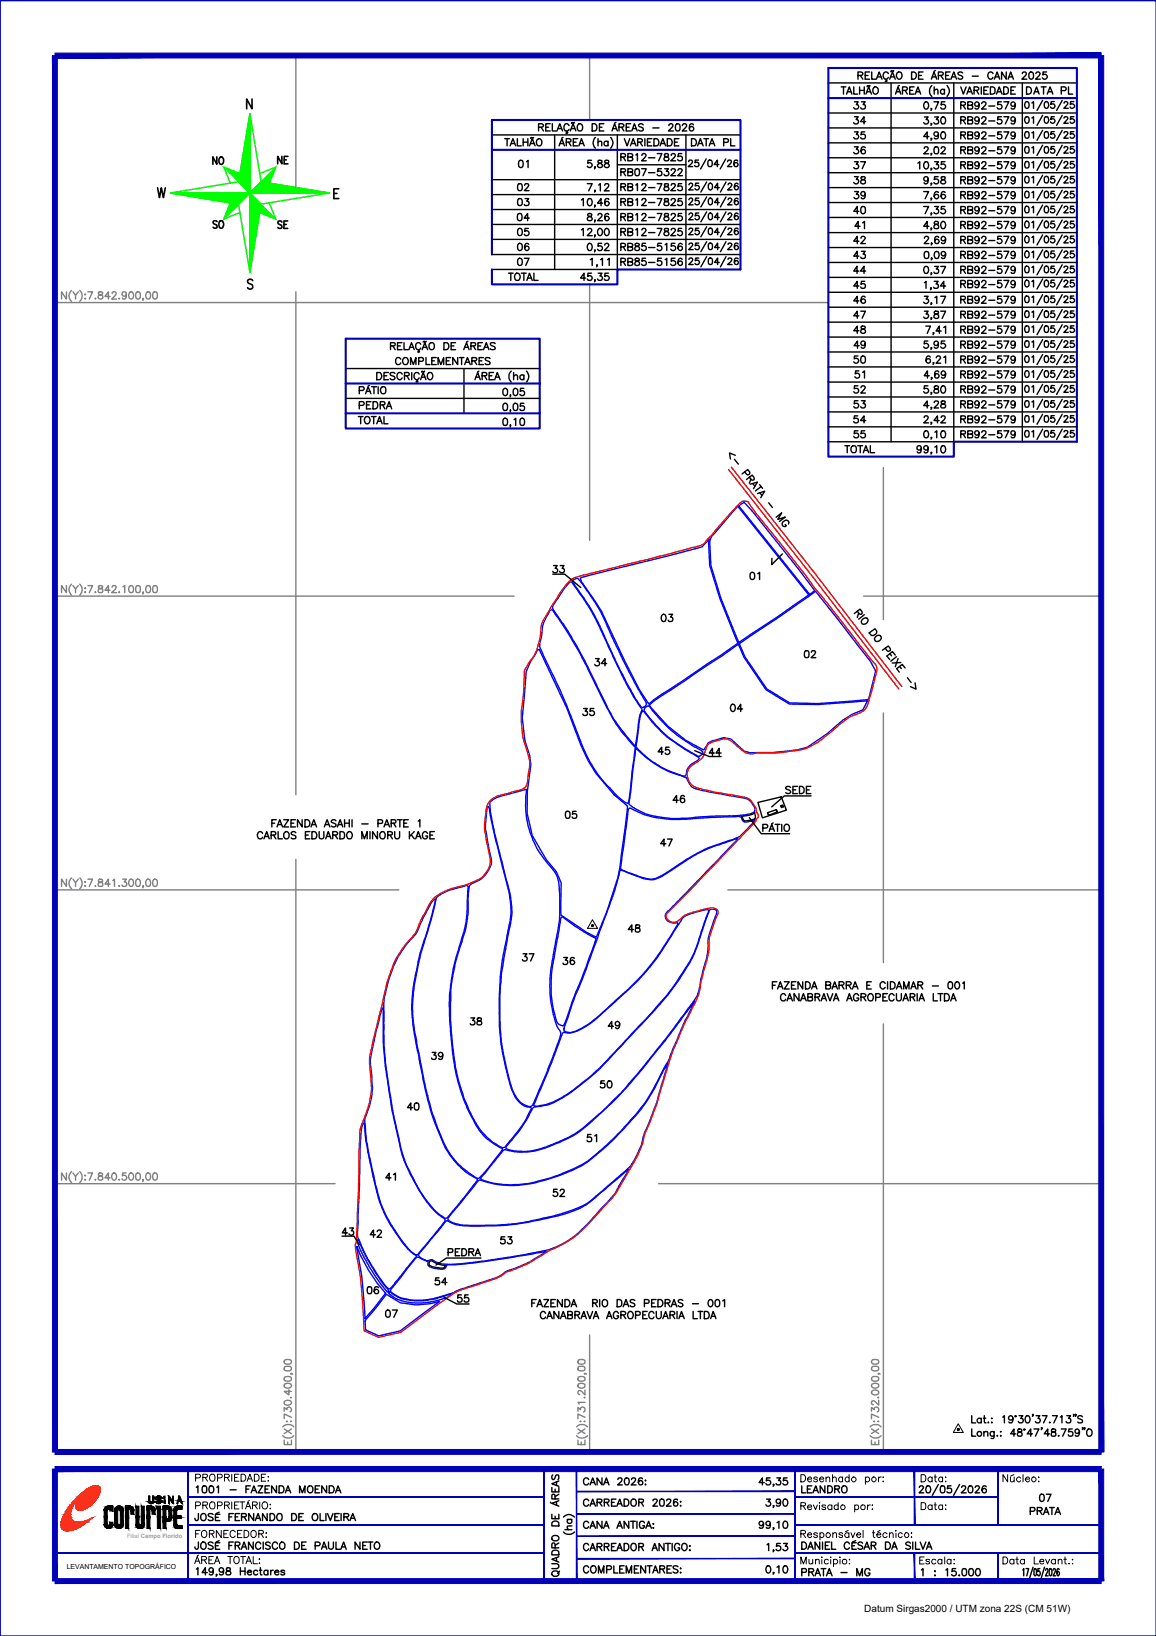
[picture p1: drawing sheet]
<svg xmlns="http://www.w3.org/2000/svg" width="210mm" height="297mm" viewBox="0 0 210 297" stroke-linecap="round" stroke-linejoin="round" font-family="sans-serif">
<defs><g id="words">
<g font-size="4.4">
<text x="153.8" y="21.2">33</text>
<text x="153.8" y="26.5">35</text>
<text x="37.4" y="31">NO</text>
<text x="49" y="31">NE</text>
<text x="92.8" y="31.7">01</text>
<text x="92.8" y="36">02</text>
<text x="153.8" y="34.6">38</text>
<text x="92.8" y="41.3">04</text>
<text x="37.4" y="42.7">SO</text>
<text x="49.4" y="42.7">SE</text>
<text x="153.8" y="45.5">42</text>
<text x="154.2" y="42.7">41</text>
<text x="92.8" y="49.4">07</text>
<text x="153.8" y="48.3">43</text>
<text x="153.8" y="53.6">45</text>
<text x="153.8" y="61.7">48</text>
<text x="154.2" y="69.8">51</text>
<text x="63.9" y="75.5">PEDRA</text>
<text x="153.8" y="80.8">55</text>
<text x="138.6" y="106.5" transform="rotate(-90 138.6 106.5)">01</text>
<text x="106.9" y="122.1">34</text>
<text x="145" y="120.6">02</text>
<text x="104.8" y="131.2">35</text>
<text x="131.2" y="130.5">04</text>
<text x="118.2" y="138.3">45</text>
<text x="101.6" y="149.9">05</text>
<text x="121" y="147.1">46</text>
<text x="141.5" y="145.3">SEDE</text>
<text x="118.9" y="154.9">47</text>
<text x="112.9" y="170.4">48</text>
<text x="93.5" y="175.7">37</text>
<text x="100.9" y="176.4">36</text>
<text x="84.3" y="187.3">38</text>
<text x="109.4" y="188">49</text>
<text x="77.3" y="193.7">39</text>
<text x="72.7" y="202.8">40</text>
<text x="105.5" y="208.5">51</text>
<text x="68.8" y="215.5">41</text>
<text x="61" y="225.4">43</text>
<text x="89.6" y="227.2">53</text>
<text x="80.1" y="229.3">PEDRA</text>
<text x="77.6" y="234.6">54</text>
<text x="81.8" y="237.8">55</text>
</g>
<g font-size="4">
<text x="153.8" y="23.6">34</text>
<text x="173.2" y="23.6">RB92-579</text>
<text x="111.5" y="30.3">RB12-7825</text>
<text x="153.8" y="31.7">37</text>
<text x="173.2" y="31.7">RB92-579</text>
<text x="92.8" y="38.5">03</text>
<text x="111.5" y="38.5">RB12-7825</text>
<text x="153.8" y="39.9">40</text>
<text x="173.2" y="39.9">RB92-579</text>
<text x="92.8" y="46.6">06</text>
<text x="111.5" y="46.6">RB85-5156</text>
<text x="153.8" y="58.9">47</text>
<text x="173.2" y="58.9">RB92-579</text>
<text x="153.8" y="67">50</text>
<text x="173.2" y="67">RB92-579</text>
<text x="153.8" y="75.1">53</text>
<text x="153.8" y="78">54</text>
<text x="173.2" y="75.1">RB92-579</text>
<text x="173.2" y="78">RB92-579</text>
<text x="99.1" y="105.1">33</text>
<text x="118.9" y="113.9">03</text>
<text x="127.7" y="138.3">44</text>
<text x="107.9" y="198.6">50</text>
<text x="99.1" y="218.4">52</text>
<text x="66" y="225.8">42</text>
<text x="65.6" y="236">06</text>
<text x="68.8" y="240.2">07</text>
<text x="187.7" y="273.8">07</text>
</g>
<text font-size="1.8" x="156.9" y="292.6">Datum Sirgas2000 / UTM zona 22S (CM 51W)</text>
<text font-size="1.3" x="12.1" y="284.9">LEVANTAMENTO TOPOGRÁFICO</text>
<text font-size="1.1" fill="#989898" x="23.1" y="279.2">Filial Campo Florido</text>
</g></defs>
<!-- layer: 0114001001005 -->
<path d="M97.6 118l.3-.1 5.1 10.7 2.5 6.6a25.9 25.9 0 0 0 8.5 11.2l-1.4 11.1a61.4 61.4 0 0 1-4.4 12.7l-1.7-.9-4.6-3.2v-5.8l-.9-2-1.8-2.2-2.6-4.4-.9-4 .1-4.1 .6-4.8-.2-1.6-.9-2.8-.5-4 .7-8.5 .8-1.7 1-1.6z" fill="none" stroke="#00f" stroke-width=".25"/>
<!-- layer: 0114001001002 -->
<path d="M134.2 116.9l6.9-4.6 7-5 9.9 12.7 1 1.8-1.2 4.8-.2 .4-9.1 .7-5.1-.1-4.2-2.5-3.9-5.9z" fill="none" stroke="#00f" stroke-width=".25"/>
<!-- layer: 0114001001001 -->
<path d="M133.9 91.9l13 16.1-5.8 4.1-6.9 4.6-3.3-8.1-1.8-6-.2-4.4 .3-.8zM134.1 91.8l1-.6 1.5 1.6 11.4 14.4-1 .7z" fill="none" stroke="#00f" stroke-width=".25"/>
<!-- layer: 0114001001003 -->
<path d="M105.4 105l22.1-5.7 1.3-1.4-.1 .3 .2 4.4 1.8 6.1 3.3 8.1-9.8 6.7a50.8 50.8 0 0 0-6.4 4.3l-1.6-2.5-2.8-5.3-4.2-9-3.6-5.4z" fill="none" stroke="#00f" stroke-width=".25"/>
<!-- layer: 0114001001004 -->
<path d="M117.9 128l.9-.8 12.3-8.1 3-2.1 1 2.3 4 6 4.2 2.5 5.2 .1 9-.7-.8 1.7-2 .8-1.7 1.1-2.8 2.4-3.6 2.5a30.8 30.8 0 0 1-9 .9l-1.4 .1-1.1-.3-2.4-2.2-1.3-.3-1.6 .5a1.59 1.59 0 0 0-1.7 1.3l-.3 .4a22.4 22.4 0 0 1-9.9-8.1z" fill="none" stroke="#00f" stroke-width=".25"/>
<!-- layer: 0114001001033 -->
<path d="M104.1 105.3a.68 .68 0 0 1 1-.1l1.9 2.6 1.9 2.9 5.3 11.2 2.9 5.3a.71 .71 0 0 1 .2 .9 .71 .71 0 0 1-.9 .3l-1.2-1.8-2.6-4.9-4.8-10.2-1.8-3-1.6-2.1a1.15 1.15 0 0 1-.3-1.1z" fill="none" stroke="#00f" stroke-width=".25"/>
<!-- layer: 0114001001034 -->
<path d="M103.3 105.9l.5-.3 .6 1a52.2 52.2 0 0 1 6.5 11.7l3 6.1 2.4 4a.67 .67 0 0 1 0 1.1l-.3 1.4-.6 4.6-.1-.1a31.1 31.1 0 0 1-6.2-9.5l-.6-1.1a96.5 96.5 0 0 0-8.2-14.5l2.2-3.5z" fill="none" stroke="#00f" stroke-width=".25"/>
<!-- layer: 0114001001035 -->
<path d="M99.8 110.9l.2-.2h.2l.6 .7a82.9 82.9 0 0 1 8.4 15.1 31 31 0 0 0 5.7 8.7 .94 .94 0 0 1 .4 1.3l-1.1 9.1-.2 .3-.3-.1a24.4 24.4 0 0 1-8.8-12.5 144.7 144.7 0 0 0-6.4-14.7 2.91 2.91 0 0 1-.2-3 8.7 8.7 0 0 1 1.5-4.7z" fill="none" stroke="#00f" stroke-width=".25"/>
<!-- layer: 0114001001037 -->
<path d="M89.1 145.5a9.9 9.9 0 0 1 4.1-1.5l2.3-.7 .1 .1a16.9 16.9 0 0 0 4.8 14.5 6 6 0 0 1 1.2 4.1 28.9 28.9 0 0 1-.8 9.8l-.1 .4a28.5 28.5 0 0 0-.7 9.8 14.5 14.5 0 0 0 1.5 4.9 1.35 1.35 0 0 1 .1 1.7l-2.5 6.5-2.2 5.1-.4 .6a2.6 2.6 0 0 1-2.7-1.5 21.9 21.9 0 0 1-2.1-6.8l-.2-.7a48.1 48.1 0 0 1-.7-12.3l.3-2.9 .9-5.5a30.5 30.5 0 0 0 .9-6 42.9 42.9 0 0 0-1.6-8.1l-1.8-7a15.4 15.4 0 0 1-.5-4.3z" fill="none" stroke="#00f" stroke-width=".25"/>
<!-- layer: 0114001001038 -->
<path d="M88.5 146.6l.1-.2 .2 .1 1.3 6.4 1.3 5.2a24 24 0 0 1 1.4 8l-1.6 8.4-.4 2.8-.2 4 .1 5.2 .3 3.1 1.1 5.4a10.2 10.2 0 0 0 2.3 5.3l.7 .5 .7 .2a.56 .56 0 0 1 .7 .3 28.9 28.9 0 0 1-4.9 7 1.47 1.47 0 0 1-1.6-.6 13.8 13.8 0 0 1-5.2-7.2 39.6 39.6 0 0 1-2.8-13.1l-.2-2.8a38.3 38.3 0 0 1 2.5-15 18.8 18.8 0 0 0 .7-6.7l.1-1.4a1.31 1.31 0 0 1 1.2-1.4 4.6 4.6 0 0 0 2.9-3.9l-.7-3.9a12.4 12.4 0 0 1-.1-5z" fill="none" stroke="#00f" stroke-width=".25"/>
<!-- layer: 0114001001039 -->
<path d="M79.3 162.9a15.3 15.3 0 0 1 5.5-2.1 .54 .54 0 0 1 .2 .8l-.1 1a22.7 22.7 0 0 1-1.5 9.4 37.2 37.2 0 0 0-1.5 16.4l.1 .5a33.6 33.6 0 0 0 5.2 16.6 14.8 14.8 0 0 0 4.1 3.1l-.1 .2a37.9 37.9 0 0 1-4.3 5.1h-.1a13.8 13.8 0 0 1-7-8.4l-.5-1.1a73.4 73.4 0 0 1-3.3-13.4l-.4-1.9a26.6 26.6 0 0 1 .2-13.3l.5-2.4 2-6.5z" fill="none" stroke="#00f" stroke-width=".25"/>
<!-- layer: 0114001001040 -->
<path d="M78.7 163.5l.3-.3a22.3 22.3 0 0 1-1.3 5.3l-.3 1.2a53.2 53.2 0 0 0-2.6 12.7v.4a46.8 46.8 0 0 0 1.3 9.1l.7 4 1.1 4.7a38.9 38.9 0 0 0 3.6 8.8 13.5 13.5 0 0 0 5.1 4.7l.1 .3-.2 .1-5.3 6.6a.65 .65 0 0 1-.9-.3 14.7 14.7 0 0 1-4.1-4.7l-.6-1a27.5 27.5 0 0 1-3.6-10.2l-.8-3.8-1.2-8.2-.3-3v-3.8a21.9 21.9 0 0 1 2.6-12.4 23.2 23.2 0 0 1 3.3-4.3l1.5-3.2z" fill="none" stroke="#00f" stroke-width=".25"/>
<!-- layer: 0114001001041 -->
<path d="M69.4 183.1l.2-.1v2.4a74.5 74.5 0 0 0 1.4 15l.8 3.9a32 32 0 0 0 2.6 8.7 23.8 23.8 0 0 0 5.1 7.5l.8 .6a.49 .49 0 0 1 .5 .3 .49 .49 0 0 1-.2 .5l-4.8 6a2.92 2.92 0 0 1-1.8-1.3l-1.5-2a24.4 24.4 0 0 1-4.7-11.4l-.7-3a29.6 29.6 0 0 1-.8-6.5 3.1 3.1 0 0 1 .4-1.8 12.1 12.1 0 0 0 .8-6.2 12 12 0 0 1 .1-5.3l.6-3z" fill="none" stroke="#00f" stroke-width=".25"/>
<!-- layer: 0114001001042 -->
<path d="M65.9 204l.2-.1 .1 .5a56.1 56.1 0 0 0 2 10.9 24.2 24.2 0 0 0 6.8 12.3l.6 .4v.3l-4.7 5.6a.58 .58 0 0 1-.8-.3l-1.8-2.6a26.8 26.8 0 0 1-3.4-6.7l.4-9 .1-7a13.4 13.4 0 0 1 .5-4.3z" fill="none" stroke="#00f" stroke-width=".25"/>
<!-- layer: 0114001001043 -->
<path d="M65 225.1a1.94 1.94 0 0 1 .7 1.4l1 2.1 1.5 2.4 1.4 2.1 .9 1.1-.1 .4-1.5-1.8-1.9-2.9-1.7-3.3-.4-1.1z" fill="none" stroke="#00f" stroke-width=".25"/>
<!-- layer: 0114001001044 -->
<path d="M117.1 128.6l.2-.3a.53 .53 0 0 1 .6-.1 .53 .53 0 0 1 .3 .5l1.7 2 2 1.9 2.6 2 2.2 1.4a.93 .93 0 0 1 .9 .8 .78 .78 0 0 1-1.4 .2l-2.5-1.5a23.7 23.7 0 0 1-6.7-6.5z" fill="none" stroke="#00f" stroke-width=".25"/>
<!-- layer: 0114001001045 -->
<path d="M116.6 129.2a.32 .32 0 0 1 .5 .2l1.3 1.7 1.3 1.3a20.4 20.4 0 0 0 4.3 3.4l2.9 1.8a.3 .3 0 0 1-.2 .5l-.2 .1a2.88 2.88 0 0 0-2 2.5l-.2 .2-.6-.1a19 19 0 0 1-5.3-2.5l-2.2-2a1.19 1.19 0 0 1-.5-1.7v-.4a20.1 20.1 0 0 1 .9-5z" fill="none" stroke="#00f" stroke-width=".25"/>
<!-- layer: 0114001001046 -->
<path d="M115.4 135.8a18.9 18.9 0 0 0 8.8 5.2 1.05 1.05 0 0 1 .8 1 1.97 1.97 0 0 0 1.8 1.3l7.5 1.5a2.73 2.73 0 0 1 2.8 2.3l-.1 .3a8.8 8.8 0 0 1-4.5 .7l-3.4 .1a43.8 43.8 0 0 1-8.3 .3 11.2 11.2 0 0 1-6.6-2.5z" fill="none" stroke="#00f" stroke-width=".25"/>
<!-- layer: 0114001001047 -->
<path d="M114.2 146.8l.3-.1a16.8 16.8 0 0 0 10 2l4.8-.3 4.3-.1a.8 .8 0 0 1 1.2 .7 1.32 1.32 0 0 0 1.6 .1l.6-.2-.1 .4-.9 .8a6 6 0 0 1-3 2.4l-2.4 .7a33.4 33.4 0 0 0-9.1 5l-.4 .2a4.3 4.3 0 0 1-4.1 1l-3-1-1.4-.7z" fill="none" stroke="#00f" stroke-width=".25"/>
<!-- layer: 0114001001048 -->
<path d="M112.6 158.1l.1-.1 .5 .1a18.8 18.8 0 0 0 5.2 1.7 16.4 16.4 0 0 0 5.2-2.9 30.8 30.8 0 0 1 9.5-4.4l.8-.2-11.9 12.5a2.66 2.66 0 0 0-1.2 1.5 1.66 1.66 0 0 0 2.2 1.2l.1 .3-1.1 1.8a46.2 46.2 0 0 1-11.1 12.8 20.9 20.9 0 0 1-6.8 5 1.34 1.34 0 0 1-1.7-.4l.1-.7 1.3-3.9 2.6-6.4 4.9-13.3z" fill="none" stroke="#00f" stroke-width=".25"/>
<!-- layer: 0114001001049 -->
<path d="M102.2 187.5l.2-.1a3.6 3.6 0 0 0 2.9-.4 20.6 20.6 0 0 0 5.2-4 60.7 60.7 0 0 0 7.9-7.9l1.7-2.4 3.4-5.3a3.1 3.1 0 0 1 2.5-1.7l1.9-.5h.7l.1 .4-1 2.4a27.5 27.5 0 0 1-3.7 8.6 66.4 66.4 0 0 1-8.5 10.2l-3.9 4.2a42.7 42.7 0 0 1-10.3 8.7 7.8 7.8 0 0 1-4.3 1.1l-.1-.2 2.5-5.8z" fill="none" stroke="#00f" stroke-width=".25"/>
<!-- layer: 0114001001050 -->
<path d="M128.9 165.2a.74 .74 0 0 1 .9 0 .74 .74 0 0 1 .2 .9 16.1 16.1 0 0 0-1.4 5.3 24.8 24.8 0 0 1-1.3 6.4 7.9 7.9 0 0 1-2.4 5.3l-4.1 5.7-4 4.9a69.5 69.5 0 0 1-12.5 12.2 27.6 27.6 0 0 1-8.4 3.1h-1.8a4.5 4.5 0 0 1-2.2-.5v-.3a28.4 28.4 0 0 0 4.9-7l.2-.2a9.7 9.7 0 0 0 5.5-1.9l1.6-1.1a44.2 44.2 0 0 0 5.3-4.5l5.6-5.9a60.4 60.4 0 0 0 10.5-13.3 46.4 46.4 0 0 0 2.7-7.4z" fill="none" stroke="#00f" stroke-width=".25"/>
<!-- layer: 0114001001051 -->
<path d="M91.3 209a.78 .78 0 0 1 1.1-.1 12.9 12.9 0 0 0 8.7-1.3 20.2 20.2 0 0 0 7.8-5.3 83.2 83.2 0 0 0 10.8-12.1l6.5-8.5-1.8 3.5-2.1 4.9a15.2 15.2 0 0 1-2 4.3 31.6 31.6 0 0 1-7 10.3 44.5 44.5 0 0 1-7.4 6.6 30.1 30.1 0 0 1-12.9 3.8l-3.5-.3a5.2 5.2 0 0 1-2.3-.8z" fill="none" stroke="#00f" stroke-width=".25"/>
<!-- layer: 0114001001052 -->
<path d="M86.8 214.4l.3-.2a18.4 18.4 0 0 0 12.5-.1l.7-.2a20.9 20.9 0 0 0 9.4-5.5 61.9 61.9 0 0 0 8-8.9l3.5-6.4-1.1 3.9a51.6 51.6 0 0 1-3.1 8.7l-.1 .3a14.6 14.6 0 0 1-2.7 6l-5 4.4a14.5 14.5 0 0 1-7.3 4l-2.6 .7a45.2 45.2 0 0 1-16.1 1.2 3.2 3.2 0 0 1-1.9-.9l.1-.3z" fill="none" stroke="#00f" stroke-width=".25"/>
<!-- layer: 0114001001053 -->
<path d="M80.9 221.9l.2-.3 .3 .2a8.5 8.5 0 0 0 4.6 .8 51.4 51.4 0 0 0 19.4-3.2 19.8 19.8 0 0 0 4.1-3.2l4.6-3.8-1 1.7a18.9 18.9 0 0 1-2.8 4.2l-3.3 3.6a16.1 16.1 0 0 1-10.9 5.7l-8.6 1.4a30 30 0 0 1-7.6 .4l-.7-.3a1.25 1.25 0 0 0-1.6-.2l-.3-.1a1.72 1.72 0 0 1-1.3-.9l.2-.5z" fill="none" stroke="#00f" stroke-width=".25"/>
<!-- layer: 0114001001054 -->
<path d="M75.3 228.6a.69 .69 0 0 1 1.2-.1l.8 .4a.67 .67 0 0 1 .4 .8 4.2 4.2 0 0 0 2.9 .7l.3-.2a.64 .64 0 0 1 .8-.6l6-.5 11.6-1.9-1.3 .8a25.6 25.6 0 0 1-6.2 2.9l-.4 .3a19.1 19.1 0 0 1-5.2 2l-2.8 1a18.2 18.2 0 0 1-8.8 1.8 5.7 5.7 0 0 1-3.6-1.5v-.3z" fill="none" stroke="#00f" stroke-width=".25"/>
<!-- layer: 0114001001055 -->
<path d="M70.7 234.5a7.1 7.1 0 0 0 5.4 1.7 20.8 20.8 0 0 0 6.2-1.4 8.6 8.6 0 0 1-3.6 1.5l-2 .3-2.2-.1a5.7 5.7 0 0 1-4-1.8z" fill="none" stroke="#00f" stroke-width=".25"/>
<!-- layer: 0114001001 -->
<path d="M103.3 105.5a7.8 7.8 0 0 1 3.5-1.2l14-3.5 6.4-1.8a1.95 1.95 0 0 0 1.3-1.1l5.8-6.5a1.46 1.46 0 0 1 1.6-.3l1.3 2.1 6.6 8 3.8 5.2 1.5 1.6 9.4 12.2a1.82 1.82 0 0 1 .5 2.3l-1 3.9a3.8 3.8 0 0 1-1.3 2.7l-.7 .4a11.4 11.4 0 0 0-4.6 3l-1.4 1.1a10.6 10.6 0 0 1-7 2.9l-2.2 .2-3.6 .1a2.96 2.96 0 0 1-3.2-1.2l-.5-.4a2.75 2.75 0 0 0-2.1-1.1l-2.1 .6a1.59 1.59 0 0 0-1.2 1.5 3.2 3.2 0 0 1-2.2 2.6 2.34 2.34 0 0 0-1.1 2.4 2.34 2.34 0 0 0 1.9 1.9l2.9 .7 4.3 .7a3.7 3.7 0 0 1 2.5 .9l.5 .8a1.42 1.42 0 0 1 .5 1.3 .72 .72 0 0 1-.1 1.2 3.1 3.1 0 0 1-1.2 1.6l-14.6 15.2a1 1 0 0 0-.5 1 1 1 0 0 0 .7 .8 1.42 1.42 0 0 0 1.8-.4 5.9 5.9 0 0 1 3.3-1.5l.7-.2a3.4 3.4 0 0 1 2.7-.1 1.15 1.15 0 0 1-.2 1.5 13.4 13.4 0 0 0-1.3 6.1l-1.4 5.3a12.2 12.2 0 0 1-1.8 5.5l-.9 1.7a64 64 0 0 0-3.9 10.2l-.3 1a76.6 76.6 0 0 1-3.4 9.9 19.6 19.6 0 0 1-3 6.6l-1.4 2.4a14.9 14.9 0 0 1-3.2 4.1l-1 1.1a21.3 21.3 0 0 1-6.8 5.7l-1.7 .8a29.8 29.8 0 0 1-7.4 3.8l-.6 .2a9.9 9.9 0 0 1-4.4 1.9l-3.1 1.1a8.9 8.9 0 0 0-3.5 1.9l-8.1 6-4.1 .9-2.6-1.2-.7-9.8-.9-5.8 .3-1.1 .5-17.5a8.3 8.3 0 0 1 1-4.8l.3-.8a13.9 13.9 0 0 0 .6-7.4 14.8 14.8 0 0 1 .6-5.7l1.5-5.8a33.6 33.6 0 0 1 2.8-9.2l1.1-1.6 1.2-1.5a5.2 5.2 0 0 0 1.8-3l.9-1.7a7 7 0 0 1 2.9-3.7l1.4-.7 3.3-.9 1-.4a4.4 4.4 0 0 0 3.3-4.3l-.2-1.1a16.5 16.5 0 0 1-.6-7.4 3.4 3.4 0 0 1 3.4-3.2l2.1-.6a2.19 2.19 0 0 0 2.1-1.4l.1-1.8a5.6 5.6 0 0 0 0-3.3 19.6 19.6 0 0 1-.9-10.1l.2-4.4a1.68 1.68 0 0 1 .4-1.5l.4-.8 .9-1.1a13.1 13.1 0 0 0 1.4-5.7l1.9-3.5 1.6-2.5z" fill="none" stroke="#f00" stroke-width=".25"/>
<path d="M134.7 148.2l1-.1a1.65 1.65 0 0 0 1.2-.5h.1l.2 .5a.53 .53 0 0 1-.1 .6 .53 .53 0 0 1-.6 .1l-.6 .2a.71 .71 0 0 1-.7 0 .71 .71 0 0 1-.4-.6z" fill="none" stroke="#000" stroke-width=".25"/>
<!-- layer: 0114001001036 -->
<path d="M101.9 166.6l.3-.1 3.8 2.6 2.2 1.2-2.5 7.3-1.9 4.4-1.2 3.7-.3 .5-.2 .1a1.4 1.4 0 0 1-1.2-1.4 24 24 0 0 1-.1-12.3z" fill="none" stroke="#00f" stroke-width=".25"/>
<!-- layer: PEDRA -->
<path d="M77.9 229.1a.69 .69 0 0 1 .9 .1l1.1 .4 1 .1-.2 .4a3.4 3.4 0 0 1-2.5-.2 .65 .65 0 0 1-.3-.8z" fill="none" stroke="#000" stroke-width=".25"/>
<!-- layer: TEXTO -->
<g fill="none" stroke="#000" stroke-width=".25">
<path d="M133.3 83.4l.8 .9M133.5 82.7l-1-.5 .1 1.1M135.2 85.7l.5 .5 .4-.2v-.3l-.3-.5-1.1 .8M136.1 86.6l.5 .6 .3-.1v-.4l-.3-.4-1 .8M136.2 87.9l1.3-.4-.7 1.2M136.4 87l-.3 .7M136.7 87.8l.4 .5M137.5 89.6l1.4-.4-.8 1.2M137.9 88l.6 .7M138 89.5l.3 .4M138.2 88.3l-1 .8M139.6 91.3l.7 .8"/>
<path d="M140.9 93.9l1-.8-.7 1.2 1.4-.4-1.1 .8M143.2 95.2a.47 .47 0 0 0-.1-.7 .47 .47 0 0 0-.6 .1 .54 .54 0 0 0-.5 .5 .54 .54 0 0 0 .5 .5l.3-.2-.2-.2M100.4 104.3h2.1l3 2.4M155.7 111l.5 .5 .3-.1v-.4l-.3-.4-1.1 .8M155.9 111.3l-.2 .8M156.6 112.5a.53 .53 0 0 1 .8-.3 .53 .53 0 0 1 0 .9l-.2 .2a.5 .5 0 0 1-.7-.1 .5 .5 0 0 1 .1-.7zM156.9 111.6l-1 .8M157.8 114.9l1.1-.7 .2 .3a.67 .67 0 0 1-.2 .7 .67 .67 0 0 1-.8 .1zM159 115.6a.53 .53 0 0 1 .8-.2 .53 .53 0 0 1 .1 .8l-.3 .2a.5 .5 0 0 1-.7-.1 .5 .5 0 0 1 .1-.7zM160.7 117.7l.5 .6 .4-.2v-.4l-.3-.4-1.1 .8M161.6 118.7l.3 .4M162.6 118.9l-.5-.6-1.1 .8 .5 .6"/>
<path d="M162.8 119.2l-1 .8M163.1 119.6l-.5 1.5M126.2 136.3l2.6 1.1h2.1M163.4 121l.3 .4M163.6 120.3l-1.6 .1M164.3 121.3l-.5-.7-1 .8 .5 .6M164.8 123l.6 .9M166.2 124l.1 1.1-1-.4M136.1 148.4l2.1 3h5.2M138.5 150.4l.8-.1 .1-.2-.1-.4h-.8v1.2M139.7 150.9l.4-1.2 .5 1.2M139.8 150.5h.7"/>
<path d="M140.4 149.4l-.3 .1M140.8 149.7h.8M141.2 149.7v1.2M141.9 149.7v1.2M142.5 149.8l.2-.1a.62 .62 0 0 1 .7 .7 .62 .62 0 0 1-.8 .5l-.2-.4zM147.3 144.5h-4.9l-2.3 2M87.3 228.4h-6.2l-1.9 1.3M176.4 257v1.3h.8M176.4 259.4v1.4h.8M178.2 257.7a.43 .43 0 0 0-.6-.1 .43 .43 0 0 0 0 .6 .43 .43 0 0 0 .6 0M178.2 257.5v.8M178.6 257.5h.4"/>
<path d="M178.6 259.9v.9M178.7 257l.1 1.3h.2M179.5 258.2v.1zM180.1 257.5h.1zM180.1 258.2v.1zM180.5 259.9v1.2l-.2 .1-.3-.1M181.7 260h.1zM182.1 257.3l.3-.3v1.3M183.9 257.5a.4 .4 0 0 1-.5 .4 .4 .4 0 0 1-.2-.6 .4 .4 0 0 1 .7-.1 .64 .64 0 0 1 0 .8 .64 .64 0 0 1-.6 .3l-.1-.1M184.9 259.5v.4l.3 .1a.42 .42 0 0 1 .4 .3 .42 .42 0 0 1-.1 .4h-.6l-.2-.2a.6 .6 0 0 1 .8-.6v-.2a.44 .44 0 0 0-.6-.2zM185 257h.7l-.4 .5a.43 .43 0 0 1 .5 .4 .43 .43 0 0 1-.4 .5 .43 .43 0 0 1-.5-.3M186.4 257.1a.37 .37 0 0 1 .5 .2 .62 .62 0 0 1 .1 .7 .62 .62 0 0 1-.6 .3 .92 .92 0 0 1 0-1.2z"/>
<path d="M187.6 256.9h-.1h.1l-.1 .3M187.7 259.4h.9l-.6 1.4M188.1 257h.7l-.3 .5a.44 .44 0 0 1 .3 .8 .44 .44 0 0 1-.8-.2M189.2 259.3h-.1h.1l-.1 .3M189.3 257h.8l-.6 1.3M190.5 258.3h.2zM191 259.5l-.1 .3 .2 .2a.47 .47 0 0 1 .5 .1 .47 .47 0 0 1 0 .6h-.6a.54 .54 0 0 1 0-.6 .54 .54 0 0 1 .6-.2l.1-.2a.48 .48 0 0 0-.7-.2zM191.1 257h.9l-.7 1.3M192.5 257.3l.3-.3v1.3M192.7 259.4h.9l-.6 1.4M193.7 257h.7l-.4 .5a.43 .43 0 0 1 .4 .4 .43 .43 0 0 1-.3 .5 .43 .43 0 0 1-.5-.3M194.7 259.4h-.6l-.1 .6a.46 .46 0 0 1 .7 0 .46 .46 0 0 1-.1 .7 .46 .46 0 0 1-.6-.2"/>
<path d="M195 256.9l-.1-.1v.4M195.4 256.9h-.2h.2l-.2 .3M196 259.9a.4 .4 0 0 1-.5 .4 .4 .4 0 0 1-.2-.6 .4 .4 0 0 1 .6 0 .64 .64 0 0 1 .1 .7 .64 .64 0 0 1-.7 .3l-.1-.1M196.6 257.2a.46 .46 0 0 0-.5-.2 .46 .46 0 0 0-.4 .4l.9 .6-.2 .3h-.4l-.3-.1M196.6 259.3v-.1v.2l-.1 .2M197 259.3h-.2h.2l-.2 .3M197.5 259.5a.64 .64 0 0 1 .8 .5 .64 .64 0 0 1-.4 .8 .68 .68 0 0 1-.6-.5 .68 .68 0 0 1 .2-.8zM178.6 260.1l.4-.2 .3 .1 .1 .8M180.5 260.1a.41 .41 0 0 0-.6-.1 .41 .41 0 0 0 0 .6 .41 .41 0 0 0 .6 0M181.1 260.6v.2zM181.7 260.6v.2zM184.4 260.3h-.9l.6-.9v1.4"/>
<path d="M187.5 260.3h-1l.7-.9v1.4M190.5 260.3h-.9l.6-.9v1.4M192.2 260.7h.1z"/>
<circle cx="184.4" cy="257.1" r=".11"/>
<circle cx="186" cy="259.6" r=".11"/>
<circle cx="177.8" cy="260.3" r=".43"/>
</g>
<!-- layer: SEDE -->
<path d="M137.6 145.7l4.3-1 .9 2.4-4.4 1.4zM139.4 147.6l1.6-.6 .2 .4-1.5 .6-.1-.1h-.2z" fill="none" stroke="#000" stroke-width=".25"/>
<!-- layer: TEXTO -->
<path d="M107.6 167l.9 1.6h-1.8zM174 258.5l.9 1.6h-1.8z" fill="none" stroke="#000" stroke-width=".18"/>
<g fill="#000" stroke="#000" stroke-width=".18">
<path d="M107.4 168h.2zM107.5 168.1l.1-.1zM107.6 168v.2l.1-.1z"/>
<path d="M107.5 168h.1zM107.5 168h.1z"/>
<path d="M107.6 168h.1zM107.6 168h.1zM107.6 167.9v.1h.1z"/>
<path d="M173.9 259.5v.2l.1-.2zM174 259.5v.2zM174 259.5v.2h.1z"/>
<path d="M173.9 259.4l.1 .1zM173.9 259.4l.1 .1z"/>
<path d="M174 259.5l.1 .2 .1-.2zM174 259.5h.2zM174 259.4v.1l.1-.1z"/>
</g>
<!-- layer: ESTRADA -->
<path d="M132.3 85.2l15.5 19.9 15.4 20M132.8 84.8l15.6 19.8 15.3 20.1" fill="none" stroke="#f00" stroke-width=".25"/>
<!-- layer: MARGEM -->
<path d="M0 .1h209.9v296.9h-209.9zM0 .1v296.9" fill="none" stroke="#0000b8" stroke-width=".25"/>
<g fill="#0000b8" stroke="#0000b8" stroke-width=".18">
<path d="M98.7 266.7l.1 20.1v-20.1zM98.7 266.7l.1 20.1h-.1z"/>
<path d="M10 281.9h88.8zM10 282l88.8-.1z"/>
<path d="M144.4 281.9h55.5zM144.4 282l55.5-.1z"/>
<path d="M34.1 276.8h64.7zM34.1 276.9l64.7-.1z"/>
<path d="M144.4 276.8h55.6zM144.4 276.9l55.6-.1z"/>
<path d="M34.1 271.8h64.7zM34.1 271.9l64.7-.1z"/>
<path d="M34.1 266.7l.1 20.3zM34.1 266.7l.1 20.3z"/>
<path d="M104.6 266.7l.1 20.1zM104.6 266.7l.1 20.1z"/>
<path d="M144.3 266.7l.1 20.1zM144.3 266.7l.1 20.1z"/>
<path d="M166 282l.1 5v-5zM166 282l.1 5h-.1z"/>
<path d="M181.2 282l.1 5zM181.2 282l.1 5z"/>
<path d="M144.4 271.8h36.8zM144.4 271.9l36.8-.1z"/>
<path d="M181.2 266.7l.1 10.2zM181.2 266.7l.1 10.2z"/>
<path d="M166 266.7v10.2h.1zM166 266.7h.1v10.2z"/>
<path d="M104.7 270.7h39.7zM104.7 270.8l39.7-.1z"/>
<path d="M104.7 274.8h39.7zM104.7 274.9l39.7-.1z"/>
<path d="M104.7 278.9h39.7zM104.7 279l39.7-.1z"/>
<path d="M104.7 282.9h39.7zM104.7 283l39.7-.1z"/>
<path d="M199.5 266.7l.9 20.3v-20.3zM199.5 266.7l.9 20.3h-.9z"/>
<path d="M10 287.5h189.9v-.9zM10 286.6h189.9l-189.9 .9z"/>
<path d="M9.5 266.7v20.3h.9zM9.5 266.7h.9v20.3z"/>
<path d="M10 266.3v.9l189.9-.9zM10 267.2l189.9-.9v.9z"/>
<path d="M34.1 266.7l.1 20.2zM34.1 266.7l.1 20.2z"/>
<path d="M10 10.5h189.9v-.9zM10 9.6h189.9l-189.9 .9z"/>
<path d="M9.5 10.1l.9 253.5v-253.5zM9.5 10.1l.9 253.5h-.9z"/>
<path d="M10 263.2v.9l189.9-.9zM10 264.1l189.9-.9v.9z"/>
<path d="M199.5 10.1v253.5h.9zM199.5 10.1h.9v253.5z"/>
</g>
<g fill="none" stroke="#000" stroke-width=".25">
<path d="M27.4 272.8h.1M27.4 273h.1M27.4 272.8l-.2-.2v-1h-.2v1l.2 .3 .2 .1M27.5 272.8l.2-.2v-1h.2v1l-.2 .3-.2 .1M35.6 270l.3-.2v1.2M36 274.8v1l-.1 .2h-.4l-.1-.3M36 280l-.1 1.2-.3 .1-.2-.4M36.6 275l.2-.2a.64 .64 0 0 1 .6 .6 .64 .64 0 0 1-.6 .7l-.4-.5zM36.9 269.8a.45 .45 0 0 1 .6 .2v.8l-.1 .2h-.5l-.2-.5zM38.1 269.8a.45 .45 0 0 1 .6 .2 .62 .62 0 0 1 .1 .7 .62 .62 0 0 1-.5 .3h-.2l-.2-.5zM38.7 275l-.3-.2-.6 .2 .1 .3 .7 .2 .1 .2-.1 .3-.2 .1-.6-.2M39.1 275.5h.5"/>
<path d="M39.4 270l.3-.2v1.2M39.8 274.6l-.6 .2M39.8 279.7l-.6 .3M39.9 274.9h-.8v1.2h.8M41.6 275.4h.5M41.8 270.5h1.1M42.4 274.8h-.8v1.3M42.4 280h-.8v1.3M42.7 275.4h.5M43.5 274.8h-.8v1.3h.8M43.9 275.4h.7l.1-.3-.1-.2-.7-.1v1.3M44.3 275.4l.4 .7"/>
<path d="M44.7 270.4h.5M45.5 269.8h-.8v1.2M45.6 271l.5-1.2 .5 1.2M45.8 270.6h.6M46 280v1.3l-.9-1.3v1.3M46.1 274.8v1.3l-.9-1.3v1.3M46.4 276.1l.5-1.3 .4 1.3M46.5 275.7h.7M46.9 269.8h.8l-.8 1.2h.8M47.8 280v1.3M48.1 270.4h.5M48.5 274.8v1.3l-.8-1.3v1.3"/>
<path d="M48.9 269.8h-.8v1.2h.8M49 274.8h.4a.68 .68 0 0 1 .5 .6 .68 .68 0 0 1-.5 .7h-.4zM50.2 269.8v1.2l-.9-1.2v1.2M50.5 274.9l.1-.1a.64 .64 0 0 1 .6 .6 .64 .64 0 0 1-.6 .7 .73 .73 0 0 1-.1-1.2zM50.7 269.8h.4a.68 .68 0 0 1 .5 .6 .68 .68 0 0 1-.5 .6h-.4zM51.8 271l.5-1.2 .5 1.2M52 270.6h.6M53 274.8h.4a.68 .68 0 0 1 .5 .6 .68 .68 0 0 1-.5 .7h-.4zM53.5 280a.73 .73 0 0 1 .7 .3 .73 .73 0 0 1 0 .8l-.3 .2h-.4zM54.3 275.4h.5M54.4 271v-1.2l.5 1.2 .5-1.2v1.2M55.1 274.8h-.8v1.3h.8"/>
<path d="M55.6 280h-.8v1.3h.8M56 269.9l.2-.1a.62 .62 0 0 1 .6 .6 .62 .62 0 0 1-.7 .6l-.3-.4zM56.9 274.9l.2-.1a.63 .63 0 0 1 .6 .7 .63 .63 0 0 1-.8 .5l-.2-.4v-.3zM57.2 270.4h.5M58 269.8h-.8v1.2h.8M58.1 274.8v1.3h.7M59.2 274.8v1.3M59.3 269.8v1.2l-.9-1.2v1.2M59.5 274.8l.5 1.3 .5-1.3M59.6 280v.9l.4 .4 .5-.2v-.2v-.9M59.8 269.8h.4a.66 .66 0 0 1 .5 .6 .66 .66 0 0 1-.5 .6h-.4zM60.8 275.4h.5"/>
<path d="M60.9 271l.5-1.2 .5 1.2M61 280v1.3h.8M61.1 270.6h.6M61.6 274.8h-.8v1.3h.8M61.9 274.8v1.3M62.4 275.4h.8l.1-.3-.1-.2-.8-.1v1.3M62.9 275.4l.4 .7M63.5 276.1l.6-1.3 .5 1.3M63.8 275.7h.5M65.4 280v1.3l-.9-1.3v1.3M66.7 280h-.8v1.3h.8M66.8 280h.9"/>
<path d="M67.3 280v1.3M99.9 272.7l.2 .3M100.2 274.9v.8h1.3v-.8M100.2 270.1v.8h1.3v-.8M100.2 279a.64 .64 0 0 1 .8-.2 .64 .64 0 0 1 .4 .7 .64 .64 0 0 1-.8 .3 .64 .64 0 0 1-.4-.8zM100.2 276.4a.7 .7 0 0 1 .7-.3 .7 .7 0 0 1 .6 .5v.5h-1.3zM100.4 267.8l-.2 .3 .2 .5h.2l.5-.8 .3 .1 .1 .4-.2 .3M100.8 272.1v-.7l-.5-.1-.1 .8h1.3M100.8 270.4v.5M100.8 275.3v.4M101 269.1v.6M101 272.7v.6"/>
<path d="M101.5 272.5l-1.3 .5 1.3 .5M101.5 268.9l-1.3 .5 1.3 .5M101.5 271.3l-.7 .4M102.3 278.2a1.36 1.36 0 0 0 2 0M102.3 275.4a1.28 1.28 0 0 1 2 0M102.6 277.7h1.2M103 275.9h.8M103.2 275.9a.41 .41 0 0 0-.1 .6 .41 .41 0 0 0 .6 0 .41 .41 0 0 0 0-.6M103.8 277.1h-.8v.4l.3 .2M106.9 268.6a.48 .48 0 0 0-.5-.3 .48 .48 0 0 0-.4 .5v.3a.48 .48 0 0 0 .4 .5 .48 .48 0 0 0 .5-.3M106.9 272.5a.48 .48 0 0 0-.5-.3 .48 .48 0 0 0-.4 .5v.3a.48 .48 0 0 0 .4 .5 .48 .48 0 0 0 .5-.3M106.9 276.5a.48 .48 0 0 0-.5-.3 .48 .48 0 0 0-.4 .5v.3a.48 .48 0 0 0 .4 .5 .48 .48 0 0 0 .5-.3"/>
<path d="M107.1 269.6l.5-1.3 .5 1.3M107.1 273.5l.5-1.3 .5 1.3M107.1 277.5l.5-1.3 .5 1.3M107.3 269.2h.6M107.3 273h.6M107.3 277.1h.6M108.4 272.8l.8-.1 .1-.3-.1-.2h-.8v1.3M108.8 272.8l.5 .7M109.3 268.3v1.3l-.9-1.3v1.3M109.3 276.2v1.3l-.9-1.3v1.3M109.6 269.6l.5-1.3 .5 1.3M109.6 277.5l.5-1.3 .5 1.3"/>
<path d="M109.7 272.8l.7-.1 .1-.4-.8-.1v1.3M109.8 269.2h.6M109.8 277.1h.6M110.2 272.8l.4 .7M111 272.8h.5M111.8 272.2h-.8v1.3h.8M112 273.5l.5-1.3 .5 1.3M112 277.5l.5-1.3 .5 1.3M112.2 268.6l.2-.3 .5 .2-.1 .5-.7 .6h.9M112.2 273h.6M112.2 277.1h.6M113.3 272.2h.4a.68 .68 0 0 1 .5 .6 .68 .68 0 0 1-.5 .7h-.4z"/>
<path d="M113.6 268.4l.1-.1a.65 .65 0 0 1 .6 .7 .65 .65 0 0 1-.6 .6 .79 .79 0 0 1-.1-1.2zM114.2 276.2v1.3l-.9-1.3v1.3M114.5 276.2h.9M114.7 268.6l.2-.3 .4 .1 .1 .1-.2 .5-.6 .6h.9M114.7 272.4l.2-.2a.64 .64 0 0 1 .7 .6 .64 .64 0 0 1-.7 .7l-.3-.5zM114.9 276.2v1.3M115.7 276.2v1.3M116 272.8l.7-.1 .1-.4-.8-.1v1.3M116.4 272.8l.4 .7M116.7 268.5l-.3-.2a.66 .66 0 0 0-.5 .6 .66 .66 0 0 0 .4 .7 .4 .4 0 0 0 .4-.4 .4 .4 0 0 0-.4-.4 .4 .4 0 0 0-.4 .4M117 276.5a.46 .46 0 0 0-.5-.3 .46 .46 0 0 0-.4 .5v.3a.45 .45 0 0 0 .5 .5 .45 .45 0 0 0 .4-.5h-.3M117.1 268.8h.2z"/>
<path d="M117.1 269.6h.2zM117.3 277.5l.5-1.3 .5 1.3M117.5 277.1h.6M118.6 272.5v-.2l.2-.1h.4l.1 .2a1.67 1.67 0 0 1-.8 1.1h.9M118.6 276.7h.1zM118.6 277.4v.1zM119.9 272.2h.5l.2 .5a.53 .53 0 0 1-.5 .8 .69 .69 0 0 1-.3-1.1zM121.1 272.5l.2-.3h.4l.1 .2-.2 .5-.6 .6h.9M123 272.4v-.2h-.3a.68 .68 0 0 0-.4 .6 .68 .68 0 0 0 .4 .7 .39 .39 0 0 0 .4-.4 .39 .39 0 0 0-.4-.4 .39 .39 0 0 0-.4 .3M123.5 272.7h.2zM123.6 273.3v.2zM138.6 276.6a.41 .41 0 0 1-.4 .4 .41 .41 0 0 1-.3-.5 .41 .41 0 0 1 .5-.2 .79 .79 0 0 1-.1 1.2l-.4-.2"/>
<path d="M138.8 269.2h-1l.6-.9v1.3M139.2 272.2h.7l-.4 .5a.43 .43 0 0 1 .4 .4 .43 .43 0 0 1-.3 .4 .43 .43 0 0 1-.5-.3M139.8 268.3h-.6l-.1 .6a.46 .46 0 0 1 .8 0 .46 .46 0 0 1-.2 .7 .46 .46 0 0 1-.6-.2M139.9 276.6a.41 .41 0 0 1-.6 .3 .41 .41 0 0 1-.1-.6 .41 .41 0 0 1 .6 .1v.9l-.3 .2-.3-.1-.1-.1M140.5 269.6l-.1-.1 .1 .2-.1 .2M140.5 273.4l-.1-.1 .1 .2-.1 .2M140.5 277.4h-.1l.1 .2-.1 .1M141.1 268.3h.6l-.3 .5a.43 .43 0 0 1 .4 .4 .43 .43 0 0 1-.4 .5 .43 .43 0 0 1-.5-.3M141.1 276.5l.3-.3v1.3M141.7 272.6a.41 .41 0 0 1-.6 .3 .41 .41 0 0 1-.1-.6 .41 .41 0 0 1 .7 .1v.2a.59 .59 0 0 1-.5 .9l-.2-.2M142.4 272.2h.1a.65 .65 0 0 1 .5 .6 .65 .65 0 0 1-.5 .7 .79 .79 0 0 1-.1-1.3zM142.4 276.3a.42 .42 0 0 1 .6 .2 .62 .62 0 0 1 .1 .6 .62 .62 0 0 1-.6 .4l-.1-.1a.92 .92 0 0 1 0-1.1z"/>
<path d="M142.9 268.3h-.6l-.1 .6a.46 .46 0 0 1 .7 0 .46 .46 0 0 1-.1 .7 .46 .46 0 0 1-.6-.2M145.6 280h.4a.71 .71 0 0 1 .4 .6 .71 .71 0 0 1-.4 .7h-.4zM145.6 269.8v1.2h.7M146.6 270.4h.5M147.4 269.8h-.8v1.2h.8M147.6 271l.5-1.2 .5 1.2M147.8 270.6h.6M148.8 280v1.3l-.8-1.3v1.3M149.4 280v1.3M149.8 269.8v1.2l-.9-1.2v1.2M150.3 269.8h.4a.68 .68 0 0 1 .5 .6 .68 .68 0 0 1-.5 .6h-.4zM150.7 280h-.8v1.3h.8"/>
<path d="M151 280v1.3h.8M151.6 270.4l.7-.1 .1-.3-.1-.2h-.7v1.2M152 270.4l.4 .6M153.1 269.8h.1a.62 .62 0 0 1 .6 .6 .62 .62 0 0 1-.7 .6l-.3-.4 .1-.5zM155.4 279.7l-.6 .3M160.8 280h.4a.71 .71 0 0 1 .5 .6 .71 .71 0 0 1-.5 .7h-.4zM165.7 280v1.3M166.2 280v1.3h.8M166.9 270.1l.1-.3h.4l.3 .4-.8 .8h.8M167.1 280l.5 1.3 .5-1.3M168.3 269.8a.45 .45 0 0 1 .6 .2 .62 .62 0 0 1 .1 .7 .62 .62 0 0 1-.5 .3h-.2l-.2-.5zM170.4 269.5l-1.1 2"/>
<path d="M170.9 269.8a.47 .47 0 0 1 .6 .2v.8l-.1 .2h-.5l-.2-.5zM172.7 269.8h-.6l-.1 .5a.46 .46 0 0 1 .7 0 .46 .46 0 0 1-.1 .7 .46 .46 0 0 1-.6-.2M174.2 269.5l-1.1 2M174.6 270.1l.2-.3h.3l.2 .1v.3l-.8 .8h.9M176 269.8a.42 .42 0 0 1 .6 .2 .62 .62 0 0 1 .1 .7 .62 .62 0 0 1-.6 .3h-.1a.92 .92 0 0 1 0-1.2zM177.1 270.1l.1-.3h.4l.2 .4-.8 .8h.9M179.1 269.9l-.1-.1a.42 .42 0 0 0-.6 .2 .59 .59 0 0 0-.1 .7 .59 .59 0 0 0 .5 .3 .41 .41 0 0 0 .3-.4 .41 .41 0 0 0-.4-.4 .41 .41 0 0 0-.4 .4M35.6 284.9l.3-.3v1.3M36.6 280.2l.1-.1a.62 .62 0 0 1 .7 .3 .62 .62 0 0 1-.1 .7 .59 .59 0 0 1-.8-.1 .59 .59 0 0 1 .1-.8zM37.6 285.5h-.9l.6-.9v1.3M38.7 280.2a.48 .48 0 0 0-.5-.2 .48 .48 0 0 0-.4 .3l.8 .5 .1 .3-.1 .1a.6 .6 0 0 1-.8-.1M38.7 285.1a.41 .41 0 0 1-.5 .3 .41 .41 0 0 1-.2-.6 .41 .41 0 0 1 .7 0v.3a.59 .59 0 0 1-.5 .8l-.2-.1"/>
<path d="M39.1 280.7h.5M39.4 285.9l-.1-.1 .1 .2-.2 .2M39.9 280.1h-.8v1.2h.8M40.6 285.1a.41 .41 0 0 1-.6 .3 .41 .41 0 0 1-.1-.6 .41 .41 0 0 1 .7 0v.3a.59 .59 0 0 1-.5 .8l-.3-.1M41.1 284.7v.4l.4 .1a.38 .38 0 0 1 .4 .5 .38 .38 0 0 1-.5 .2l-.3-.1a.48 .48 0 0 1 .1-.5 .48 .48 0 0 1 .5-.2l.1-.3a.44 .44 0 0 0-.7-.1zM41.6 280.6h.5M42.7 280.6l.8-.1v-.4l-.8-.1v1.3M43.1 280.6l.5 .7M43.6 284.6v1.3M43.6 285.3h.9M43.8 281.3l.5-1.3 .5 1.3M44 280.9h.6"/>
<path d="M44.5 284.6v1.3M44.9 285.4h.8a.4 .4 0 0 0-.6-.3 .4 .4 0 0 0-.1 .7l.3 .1 .4-.1M46.8 285.3a.41 .41 0 0 0-.6-.1 .41 .41 0 0 0 0 .6 .41 .41 0 0 0 .6 0M47.1 285.1h.4M47.3 284.6v1.3h.3M47.3 280.3a.48 .48 0 0 0-.5-.3 .48 .48 0 0 0-.4 .5 .53 .53 0 0 0 .2 .7 .53 .53 0 0 0 .7-.2M48.6 285.3a.41 .41 0 0 0-.6-.1 .41 .41 0 0 0 0 .6 .41 .41 0 0 0 .6 0M48.6 285.1v.8M49.1 280.2a.46 .46 0 0 0-.5-.2 .46 .46 0 0 0-.4 .3l.9 .6v.2l-.3 .2-.6-.2M49.1 285.1v.8M49.6 285.1a.36 .36 0 0 0-.5 .3M49.9 285.4h.7a.4 .4 0 0 0-.5-.3 .4 .4 0 0 0-.1 .7l.2 .1 .4-.1"/>
<path d="M50.4 280.3a.48 .48 0 0 0-.6-.3 .48 .48 0 0 0-.4 .5 .53 .53 0 0 0 .3 .7 .53 .53 0 0 0 .7-.2M50.9 280.2a.46 .46 0 0 1 .5-.2 .46 .46 0 0 1 .3 .5 .55 .55 0 0 1-.5 .8 .55 .55 0 0 1-.4-.8zM51.7 285.3l-.3-.2h-.3v.3l.5 .2 .1 .2-.3 .1h-.3l-.1-.1M54.8 280.6h.5M57.2 280.7l.8-.1 .1-.4-.3-.2h-.6v1.3M58.4 281.3l.4-1.3 .6 1.3M58.5 280.9h.7M61.9 281.3l.5-1.3 .5 1.3M62.1 280.9h.6M65.9 280.6h.4M68.1 280.2a.6 .6 0 0 1 .9 .1 .6 .6 0 0 1-.3 .9 .6 .6 0 0 1-.8-.2 .6 .6 0 0 1 .2-.8zM100.2 283.9h.9a.45 .45 0 0 1 .4 .5 .45 .45 0 0 1-.4 .4h-.9"/>
<path d="M100.4 285.4a.63 .63 0 0 1 .7-.2 .63 .63 0 0 1 .3 .7 .64 .64 0 0 1-.8 .3 .64 .64 0 0 1-.4-.7zM100.4 281.6l.3-.1h.5l.2 .2 .1 .6h-1.3v-.4zM100.8 281v-.7l-.5-.1-.1 .8h1.3M101 282.8v.6M101.5 282.6l-1.3 .5 1.3 .5M101.5 280.1l-.7 .5M101.6 285.3l-.4 .4M106.9 280.5a.53 .53 0 0 0-.7-.2 .53 .53 0 0 0-.2 .7 .48 .48 0 0 0 .3 .5 .48 .48 0 0 0 .6-.3M106.9 284.6a.53 .53 0 0 0-.7-.2 .53 .53 0 0 0-.2 .7 .48 .48 0 0 0 .3 .5 .48 .48 0 0 0 .6-.3M107.1 281.5l.5-1.3 .5 1.3M107.3 281.1h.6M107.4 284.5a.6 .6 0 0 1 .8 .1 .6 .6 0 0 1-.1 .8 .6 .6 0 0 1-.8-.1 .6 .6 0 0 1 .1-.8z"/>
<path d="M108.4 280.8h.8l.1-.3-.1-.2-.8-.1v1.3M108.7 285.6v-1.3l.5 1.3 .4-1.3v1.3M108.8 280.8l.5 .7M109.7 280.8l.8-.1v-.3l-.8-.2v1.3M110.2 285l.7-.1 .1-.2-.1-.4h-.7v1.3M110.2 280.8l.4 .7M111 280.8h.5M111.5 284.3v1.3h.7M111.8 280.2h-.8v1.3h.8M112 281.5l.5-1.3 .5 1.3M112.2 281.1h.6M112.5 284.9h.5"/>
<path d="M113.3 280.2h.4a.71 .71 0 0 1 .5 .7 .71 .71 0 0 1-.5 .6h-.4zM113.3 284.3h-.8v1.3h.8M113.7 285.6v-1.3l.5 1.3 .5-1.3v1.3M114.7 280.4a.59 .59 0 0 1 .8 .1 .59 .59 0 0 1-.1 .8l-.1 .2a.63 .63 0 0 1-.7-.3 .63 .63 0 0 1 .1-.8zM115.2 284.9h.5M116 280.8l.8-.1v-.3l-.8-.2v1.3M116 284.3h-.8v1.3h.8M116.4 280.8l.4 .7M117.2 284.3v1.3l-.9-1.3v1.3M117.5 284.3h.9M117.9 284.3v1.3M118.4 281.5l.5-1.3 .5 1.3"/>
<path d="M118.5 285.6l.5-1.3 .5 1.3M118.6 281.1h.6M118.7 285.1h.6M119.8 284.9l.8-.1 .1-.2-.1-.3h-.8v1.3M120.3 284.9l.4 .7M120.6 280.2v1.3l-.9-1.3v1.3M120.9 280.2h.9M121.1 284.9h.5M121.3 280.2v1.3M121.9 284.3h-.8v1.3h.8M122 280.2v1.3M123.1 284.5l-.3-.2-.6 .2 .1 .3 .7 .2 .1 .2a.48 .48 0 0 1-.4 .4 .48 .48 0 0 1-.5-.2"/>
<path d="M123.4 280.5a.48 .48 0 0 0-.6-.3 .48 .48 0 0 0-.3 .5 .54 .54 0 0 0 .2 .7 .54 .54 0 0 0 .7-.1v-.3h-.3M123.5 285.5h.2zM123.6 284.7v.1zM124 280.3a.64 .64 0 0 1 .8 .5 .64 .64 0 0 1-.6 .7 .78 .78 0 0 1-.2-1.2zM125.2 280.7h.1zM125.2 281.5h.1zM139.3 280.5l.3-.3v1.3M139.3 284.3a.42 .42 0 0 1 .6 .3 .66 .66 0 0 1-.5 1 .84 .84 0 0 1-.1-1.3zM140.5 281.5h-.1h.1l-.1 .3M140.5 285.5h-.1h.1l-.1 .3M141.1 284.6l.3-.3v1.3M141.7 280.2h-.6l-.1 .6a.46 .46 0 0 1 .7 0 .46 .46 0 0 1-.1 .6 .46 .46 0 0 1-.7-.1"/>
<path d="M142.3 280.2h.7l-.4 .5a.44 .44 0 0 1 .4 .7 .44 .44 0 0 1-.8 0v-.1M142.4 284.3a.42 .42 0 0 1 .6 .3 .66 .66 0 0 1-.5 1 .84 .84 0 0 1-.1-1.3zM145.6 285.5l.7-.1 .1-.5-.8-.1v1.3M146.7 281.3l.5-1.3 .5 1.3M146.9 285.4h.7l.1-.3-.1-.3h-.7v1.3M146.9 280.9h.6M147.3 285.4l.4 .7M148 286.1l.5-1.3 .5 1.3M148.2 285.7h.6M149.1 284.8h.8M149.5 284.8v1.3M149.9 280.6h.4"/>
<path d="M150.1 286.1l.5-1.3 .5 1.3M150.3 285.7h.6M152.7 285.5h1.1M154.2 280.3a.48 .48 0 0 0-.5-.3 .48 .48 0 0 0-.4 .5 .53 .53 0 0 0 .2 .7 .53 .53 0 0 0 .7-.2M154.7 280.7h.5M155.5 280.1h-.8v1.2h.8M155.6 286.1v-1.3l.5 1.3 .5-1.3v1.3M156.6 280.2a.46 .46 0 0 0-.4-.2 .46 .46 0 0 0-.4 .3l.8 .6v.2l-.3 .2-.5-.2M156.9 281.3l.5-1.3 .5 1.3M157.1 280.9h.6M157.9 285.1a.48 .48 0 0 0-.5-.3 .48 .48 0 0 0-.4 .5 .54 .54 0 0 0 .2 .7 .54 .54 0 0 0 .7-.1v-.3h-.3M158.2 280.6l.8-.1v-.4l-.8-.1v1.3"/>
<path d="M158.6 280.6l.4 .7M161.9 281.3l.5-1.3 .5 1.3M162.1 280.9h.6M165.3 280.2a.46 .46 0 0 0-.5-.2 .46 .46 0 0 0-.3 .3l.8 .6v.2l-.3 .2-.5-.2M167.3 285.1l.3-.3v1.3M168.2 281.3l.5-1.3 .5 1.3M168.4 280.9h.6M169.7 286h.1zM169.8 285.2v.2zM171.7 285.1l.3-.3v1.3M173.5 284.8h-.6l-.1 .6a.46 .46 0 0 1 .7-.1 .46 .46 0 0 1 0 .7 .46 .46 0 0 1-.7-.1M174.1 286h.1z"/>
<path d="M174.8 284.8a.47 .47 0 0 1 .7 .3v.8a.41 .41 0 0 1-.4 .2 .41 .41 0 0 1-.4-.2v-.5zM176.1 284.8a.45 .45 0 0 1 .6 .3 .66 .66 0 0 1-.4 1l-.4-.2v-.5zM177.3 284.8a.42 .42 0 0 1 .6 .3 .66 .66 0 0 1-.4 1 .84 .84 0 0 1-.2-1.3zM185.7 285.1l.2-.3v1.3M186.3 284.8h.5l-.4 1.3M187.6 284.6l-.7 1.9M187.8 284.8h.2a.96 .96 0 0 1-.1 1.3l-.2-.2zM188.8 284.8h-.3l-.1 .6 .2-.2a.48 .48 0 0 1 .3 .5 .48 .48 0 0 1-.3 .4l-.2-.2M189.7 284.6l-.6 1.9M189.9 285.1v-.3a.34 .34 0 0 1 .4 .3 .34 .34 0 0 1-.1 .4l-.4 .6h.5M190.6 284.8h.2a.96 .96 0 0 1-.1 1.3l-.2-.6zM191.2 285.1l.1-.3a.35 .35 0 0 1 .4 .3 .35 .35 0 0 1-.1 .4l-.4 .6h.5"/>
<path d="M192.3 285l-.2-.2a.97 .97 0 0 0 .1 1.3 .4 .4 0 0 0 .2-.4 .4 .4 0 0 0-.4-.3l-.1 .3"/>
</g>
<g fill="none" stroke="#000" stroke-width=".18">
<path d="M35.5 268.3h.8l.1-.2-.1-.4h-.8v1.2M35.5 273.4l.8-.1 .1-.4-.1-.2h-.8v1.3M35.5 278.5h.5M36.3 277.9h-.8v1.3M36.7 278a.59 .59 0 0 1 .8 .1 .59 .59 0 0 1-.1 .9l-.1 .1a.62 .62 0 0 1-.7-.3 .62 .62 0 0 1 .1-.8zM36.8 268.3l.7-.1 .1-.4-.8-.1v1.2M36.8 273.3l.7-.1 .1-.4-.8-.1v1.3M37.3 268.3l.4 .6M37.3 273.3l.4 .7M38 278.5l.8-.1v-.4l-.8-.1v1.3M38.2 267.8l.2-.1a.64 .64 0 0 1 .7 .6 .64 .64 0 0 1-.7 .6l-.3-.4zM38.2 272.9l.2-.2a.64 .64 0 0 1 .7 .6 .64 .64 0 0 1-.7 .7l-.3-.5z"/>
<path d="M38.4 278.5l.5 .7M39.5 268.3l.8-.1v-.4l-.8-.1v1.2M39.5 273.4l.8-.2v-.4l-.8-.1v1.3M40.2 277.9v1.3l-.9-1.3v1.3M40.6 278.5h.5M40.8 268.3l.7-.1 .2-.3-.2-.2h-.7v1.2M40.8 273.3l.7-.1 .2-.3-.3-.2h-.6v1.3M41.2 268.3l.5 .6M41.2 273.3l.5 .7M41.4 277.9h-.8v1.3h.8M42.1 267.7v1.2M42.1 272.7v1.3"/>
<path d="M42.6 268.3h.5M42.6 273.3h.5M42.7 278.2a.53 .53 0 0 0-.7-.3 .53 .53 0 0 0-.2 .8 .48 .48 0 0 0 .4 .5 .48 .48 0 0 0 .5-.3M43.1 278.5h.5M43.4 267.7h-.8v1.2h.8M43.4 272.7h-.8v1.3h.8M43.6 272.7h.8M43.8 267.7h.4a.68 .68 0 0 1 .4 .6 .68 .68 0 0 1-.4 .6h-.4zM43.9 277.9h-.8v1.3h.8M44 272.7v1.3M44.3 277.9a.71 .71 0 0 1 .8 .3l.1 .2a.62 .62 0 0 1-.5 .8h-.4zM44.6 274l.4-1.3 .6 1.3"/>
<path d="M44.7 273.5h.7M44.9 268.9l.5-1.2 .4 1.2M45 268.5h.7M45.3 272.4l-.3 .2M45.7 278a.59 .59 0 0 1 .8 .1 .59 .59 0 0 1-.1 .9l-.1 .1a.62 .62 0 0 1-.8-.3 .62 .62 0 0 1 .2-.8zM45.8 273.3l.8-.1 .1-.3-.1-.2h-.8v1.3M46.2 267.7h.4a.68 .68 0 0 1 .5 .6 .68 .68 0 0 1-.5 .6h-.4zM46.3 273.3l.4 .7M47 278.5l.8-.1v-.4l-.8-.1v1.3M47.2 272.7v1.3M47.4 278.5l.4 .7M47.5 268.3h.5"/>
<path d="M47.7 272.9l.3-.2a.63 .63 0 0 1 .6 .7 .63 .63 0 0 1-.8 .5l-.2-.4zM48.3 267.7h-.8v1.2h.8M48.3 278.4h.1zM48.3 279.1h.1zM48.6 268.1h.2zM48.6 268.9h.2zM49 273.2h.1zM49.1 273.8v.2zM145.4 267.7h.4a.71 .71 0 0 1 .5 .7 .71 .71 0 0 1-.5 .7h-.4zM145.4 273.4h.7l.1-.5-.8-.1v1.3M145.4 278.5l.8-.1v-.4l-.8-.1v1.3M145.8 273.4l.5 .7"/>
<path d="M145.8 278.5l.5 .7M146.6 268.5h.8v-.1a.4 .4 0 0 0-.6-.1 .4 .4 0 0 0 0 .6 .4 .4 0 0 0 .6-.1M146.6 273.6h.8v-.1a.42 .42 0 0 0-.6-.2 .42 .42 0 0 0-.2 .6 .42 .42 0 0 0 .6 .2l.2-.2M146.6 278.7h.8v-.2a.4 .4 0 0 0-.6 0 .4 .4 0 0 0 0 .6 .4 .4 0 0 0 .6-.1M147.7 273.2l.4 .9 .3-.9M148.4 268.4a.37 .37 0 0 0-.3-.2 .37 .37 0 0 0-.4 .2l.7 .3v.1a.37 .37 0 0 1-.3 .3 .37 .37 0 0 1-.4-.3M148.4 278.5a.37 .37 0 0 0-.3-.2 .37 .37 0 0 0-.4 .2l.7 .3v.2a.37 .37 0 0 1-.3 .2 .37 .37 0 0 1-.4-.2M148.8 268.5h.8a.4 .4 0 0 0-.6-.3 .4 .4 0 0 0-.1 .6l.1 .2a.38 .38 0 0 0 .6-.2M148.8 272.8l.1 .1zM148.8 273.3v.8M148.9 278.5a.4 .4 0 0 1 .6-.1 .4 .4 0 0 1 0 .6 .4 .4 0 0 1-.6 0M148.9 278.3v1.3"/>
<path d="M149.9 273.4l-.2-.2-.5 .2 .2 .2 .5 .1v.4h-.4l-.3-.2M150 268.4l.3-.2h.2l.2 .2v.7M150 268.2v.9M151 273.4a.42 .42 0 0 0-.6 0 .42 .42 0 0 0 0 .6 .42 .42 0 0 0 .6-.1M151 273.2v.9M151.2 268.4l.3-.2 .3 .1v.8M151.2 267.7v1.4M151.2 278.5l.3-.2 .3 .1 .1 .8M151.2 278.3v.9M152.2 273.4a.41 .41 0 0 0-.6 0 .41 .41 0 0 0 0 .6 .41 .41 0 0 0 .6-.1M152.2 272.8v1.3M153 268.4a.4 .4 0 0 0-.6-.1 .4 .4 0 0 0 0 .6 .4 .4 0 0 0 .6-.1"/>
<path d="M153 278.5v-.1a.41 .41 0 0 0-.7 .1l.7 .3v.3a.41 .41 0 0 1-.7-.1M153 268.2v.9M154 277.9l-.5 .2M154.1 278.5a.42 .42 0 0 0-.6-.1 .42 .42 0 0 0 0 .6 .42 .42 0 0 0 .6 0M154.1 278.3v.9M154.2 268.4a.4 .4 0 0 0-.6-.1 .4 .4 0 0 0 0 .6 .4 .4 0 0 0 .6-.1M154.2 267.7v1.4M154.5 278.3l.4 .9 .3-.9M155.2 273.4a.41 .41 0 0 1 .6 0 .41 .41 0 0 1 0 .6 .41 .41 0 0 1-.6-.1M155.2 273.2v1.3M155.5 278.7h.8a.42 .42 0 0 0-.5-.4 .42 .42 0 0 0-.3 .5 .42 .42 0 0 0 .4 .4l.4-.2M156.7 277.9v1.3"/>
<path d="M157.1 268.4a.42 .42 0 0 1 .7-.1 .42 .42 0 0 1 0 .6 .42 .42 0 0 1-.7-.1M157.1 268.2v1.3M157.5 273.2v.9M158 273.2a.42 .42 0 0 0-.5 .4M158.3 273.3h.2zM158.4 274v.1zM158.4 278.3h.4M158.6 277.9v1l.3 .3M159.2 278.7h.7a.4 .4 0 0 0-.5-.4 .4 .4 0 0 0-.1 .7 .37 .37 0 0 0 .3 .2 .37 .37 0 0 0 .3-.2M159.5 268.2v.9M159.8 277.9l-.5 .2M160 268.2l-.3 .1-.2 .2"/>
<path d="M160.4 268.2v.1zM160.4 268.9v.2zM161.1 278.5a.42 .42 0 0 0-.6-.1 .42 .42 0 0 0 0 .6 .42 .42 0 0 0 .6 0M161.5 278.5l.3-.2 .3 .1 .1 .8M161.5 278.3v.9M162.6 277.9h.1zM162.7 278.4v.8M163.8 278.5a.4 .4 0 0 0-.6-.1 .4 .4 0 0 0 0 .6 .4 .4 0 0 0 .6 0M165.4 278.4h.2zM165.4 279.1h.2zM167.3 267.7h.4a.71 .71 0 0 1 .4 .7 .71 .71 0 0 1-.4 .7h-.4zM167.3 272.8h.4a.68 .68 0 0 1 .4 .7 .68 .68 0 0 1-.4 .6h-.4z"/>
<path d="M169.2 268.4a.42 .42 0 0 0-.6-.1 .42 .42 0 0 0 0 .6 .42 .42 0 0 0 .6-.1M169.2 273.4a.42 .42 0 0 0-.6 0 .42 .42 0 0 0 0 .6 .42 .42 0 0 0 .6-.1M169.2 268.2v.9M169.2 273.2v.9M169.6 268.2h.5M169.6 273.2h.5M169.8 267.7v1.1v.2l.3 .1M169.8 272.8v1.3h.3M171.2 268.4a.4 .4 0 0 0-.6-.1 .4 .4 0 0 0 0 .6 .4 .4 0 0 0 .6-.1M171.2 273.4a.41 .41 0 0 0-.6 0 .41 .41 0 0 0 0 .6 .41 .41 0 0 0 .6-.1M171.2 268.2v.9M171.2 273.2v.9"/>
<path d="M171.7 273.3h.1zM171.7 268.2v.1zM171.7 268.9v.2zM171.7 274v.1zM183 267.7v1.4l-.9-1.4v1.4M183.5 268.2v.8l.4 .1 .2-.3M184.1 267.7l-.6 .3M184.1 268.2v.9M185.3 268.4a.42 .42 0 0 0-.6-.1 .42 .42 0 0 0 0 .6 .42 .42 0 0 0 .6-.1M185.8 267.7v1.4M186.2 268.5h.7a.42 .42 0 0 0-.4-.3 .42 .42 0 0 0-.4 .5 .42 .42 0 0 0 .4 .4l.4-.3M188.6 269h.1z"/>
<path d="M188.6 268.2v.1zM35.3 283.9l.5-1.3 .5 1.3M35.5 283.4h.7M36.1 282.3l-.3 .2M36.6 283.2h.6l.3-.3-.1-.3h-.8v1.3M37.1 283.2l.4 .7M37.9 283.2h.5M38.7 282.6h-.8v1.3h.8M38.9 283.9l.5-1.3 .5 1.3M39.1 283.4h.7M41.4 282.6h.8M41.8 282.6v1.3"/>
<path d="M42.6 282.8a.59 .59 0 0 1 .8 .1 .59 .59 0 0 1-.1 .8 .46 .46 0 0 1-.5 .2 .46 .46 0 0 1-.3-.5zM43.7 282.6h.9M44.1 282.6v1.3M44.7 283.9l.5-1.3 .5 1.3M44.9 283.4h.6M46 282.6v1.3h.7M47 283.1h.2zM47 283.8h.2zM145.4 284v-1.3l.5 1.3 .5-1.3v1.3M146.9 283.1v.8l.4 .1 .3-.3M147.6 283.1v.9M148.1 283.4l.2-.2h.4l.1 .8"/>
<path d="M148.1 283.1v.9M149.2 282.7v.1zM149.2 283.2v.8M150.4 283.3a.41 .41 0 0 0-.6-.1 .41 .41 0 0 0 0 .6 .41 .41 0 0 0 .6 0M150.8 282.7v.1zM150.8 283.2v.8M151.3 283.3a.42 .42 0 0 1 .7-.1 .42 .42 0 0 1 0 .6 .42 .42 0 0 1-.7 0M151.3 283.1v1.3M152.4 282.7h.2zM152.5 283.2v.8M154.2 283.2h.1zM154.2 283.9h.1z"/>
<path d="M167 283.3h.5M167.8 282.7h-.8v1.3h.8M168.8 283.3l-.3-.2-.4 .2 .6 .3v.3l-.3 .1-.3-.2M169.9 283.3a.42 .42 0 0 0-.6-.1 .42 .42 0 0 0 0 .6 .42 .42 0 0 0 .6 0M171 283.3a.42 .42 0 0 0-.6-.1 .42 .42 0 0 0 0 .6 .42 .42 0 0 0 .6 0M171 283.1v.9M171.5 282.7v1.3M172.7 283.3a.41 .41 0 0 0-.6-.1 .41 .41 0 0 0 0 .6 .41 .41 0 0 0 .6 0M172.7 283.1v.9M173.2 283.2h.1zM173.2 283.9h.1zM182.1 282.7h.4a.68 .68 0 0 1 .5 .6 .68 .68 0 0 1-.5 .7h-.4z"/>
<path d="M184.1 283.3a.42 .42 0 0 0-.6-.1 .42 .42 0 0 0 0 .6 .42 .42 0 0 0 .6 0M184.1 283.1v.9M184.4 283.1h.5M184.7 282.7v1v.2l.3 .1M186 283.3a.42 .42 0 0 0-.6-.1 .42 .42 0 0 0 0 .6 .42 .42 0 0 0 .6 0M186 283.1v.9M187.8 282.7v1.3h.8M188.8 283.5h.7v-.1a.4 .4 0 0 0-.6-.1 .4 .4 0 0 0 0 .6 .4 .4 0 0 0 .6-.1M189.9 283.1l.3 .9 .4-.9M191.6 283.3a.42 .42 0 0 0-.6-.1 .42 .42 0 0 0 0 .6 .42 .42 0 0 0 .6 0M191.6 283.1v.9M192.2 283.4l.1-.2h.4l.1 .8"/>
<path d="M192.2 283.1v.9M193.2 283.1h.4M193.4 282.7v1v.2l.3 .1M194.1 283.9h.1zM194.7 283.2h.1zM194.7 283.9h.1z"/>
<circle cx="150.4" cy="278.7" r=".43"/>
<circle cx="153" cy="273.7" r=".43"/>
<circle cx="155" cy="268.6" r=".43"/>
<circle cx="156.7" cy="273.7" r=".44"/>
<circle cx="158.7" cy="268.6" r=".43"/>
<circle cx="164.6" cy="278.7" r=".43"/>
<circle cx="187.7" cy="268.6" r=".43"/>
<circle cx="153.4" cy="283.5" r=".44"/>
</g>
<!-- layer: SETA_NORTE -->
<g fill="none" stroke="#0f0" stroke-width=".25">
<path d="M30.9 35l12.4-2 2.1-12.4 2 12.4 12.4 2-12.4 2.1-2 12.4-2.1-12.4zM30.9 35h28.9M31 35h.1M31.1 35v.1M31.2 35v.1M31.4 35l-.1 .1M31.5 35l-.1 .1M31.6 35l-.1 .2M31.7 35v.2M31.9 35l-.2 .2M32 35l-.1 .2M32.1 35l-.1 .2"/>
<path d="M32.3 35l-.2 .2M32.4 35l-.2 .2M32.5 35l-.2 .3M32.6 35l-.2 .3M32.8 35l-.3 .3M32.9 35l-.3 .3M33 35l-.3 .3M33.1 35l-.2 .4M33.3 35l-.3 .4M33.4 35l-.3 .4M33.5 35l-.3 .4M33.7 35l-.4 .4"/>
<path d="M33.8 35l-.4 .5M33.9 35l-.4 .5M34 35l-.4 .5M34.2 35l-.5 .5M34.3 35l-.5 .5M34.4 35l-.4 .5M34.5 35l-.5 .5M34.7 35l-.5 .6M34.8 35l-.5 .6M34.9 35l-.5 .6M35.1 35l-.6 .6M35.2 35l-.6 .6"/>
<path d="M35.3 35l-.6 .7M35.5 35l-.7 .7M35.6 35l-.7 .7M35.7 35l-.6 .7M35.9 35l-.8 .8M36 35l-.7 .8M36.1 35l-.8 .8M36.2 35l-.7 .8M36.4 35l-.8 .8M36.5 35l-.8 .8M36.6 35l-.8 .8M36.7 35l-.8 .9"/>
<path d="M36.9 35l-.9 .9M37 35l-.9 .9M37.1 35l-.9 .9M37.3 35l-.9 .9M37.4 35l-1 1M37.5 35l-.9 1M37.6 35l-.9 1M37.8 35l-1 1M37.9 35l-1 1M38 35l-1 1.1M38.1 35l-1 1.1M38.3 35l-1.1 1.1"/>
<path d="M38.4 35l-1.1 1.1M38.5 35l-1.1 1.1M38.7 35l-1.2 1.1M38.8 35l-1.1 1.1M38.9 35l-1.1 1.2M39 35l-1.1 1.2M39.2 35l-1.2 1.2M39.3 35l-1.2 1.2M39.4 35l-1.2 1.3M39.5 35l-1.2 1.3M39.7 35l-1.3 1.3M39.8 35l-1.3 1.3"/>
<path d="M39.9 35l-1.2 1.3M40 35l-1.3 1.4M40.2 35l-1.3 1.4M40.3 35l-1.3 1.4M40.4 35l-1.3 1.4M40.6 35l-1.4 1.4M40.7 35l-1.4 1.4M40.8 35l-1.4 1.4M40.9 35l-1.4 1.5M41.1 35l-1.5 1.5M41.2 35l-1.4 1.5M41.3 35l-1.5 1.5"/>
<path d="M41.4 35l-1.4 1.5M41.6 35l-1.6 1.6M41.7 35l-1.5 1.6M41.8 35l-1.5 1.6M42 35l-1.6 1.6M42.1 35l-1.6 1.6M42.2 35l-1.6 1.6M42.3 35l-1.6 1.6M42.5 35l-1.6 1.7M42.6 35l-1.7 1.7M42.7 35l-1.6 1.7M42.8 35l-1.7 1.7"/>
<path d="M43 35l-1.7 1.7M43.1 35l-1.7 1.8M43.2 35l-1.7 1.8M43.3 33l2.1 2-2.1 2.1M43.3 35l-1.7 1.8M43.5 35l-1.8 1.8M43.6 38.6l-3 1.2M43.6 35l-1.8 1.9-1.2 2.9 6.8-6.8-2 2 2 2.1M43.7 35l-1.8 1.9M43.9 35l-1.9 1.9M44 35l-1.8 1.9M44.1 35l-1.9 1.9"/>
<path d="M44.2 35l-1.8 1.9M44.4 35l-1.9 1.9M44.5 35l-1.9 2M44.6 35l-1.9 2M44.7 35l-1.9 2M44.9 35l-2 2M45 35l-2 2M45.1 35l-2 2.1M45.3 35l-2.1 2.1M45.3 20.7h.1M45.4 35.1h.1M45.4 20.6v28.9"/>
<path d="M45.4 29.7l-1.8 1.8-3-1.2 1.2 3M45.4 25.6l-1 1.1M45.4 20.8l-.1 .1M45.4 20.9l-.1 .1M45.4 21.1l-.1 .1M45.4 21.2l-.1 .1M45.4 21.3l-.2 .1M45.4 21.4l-.2 .2M45.4 21.6l-.2 .1M45.4 21.7l-.2 .2M45.4 21.8l-.3 .3M45.4 22l-.3 .2"/>
<path d="M45.4 22.1l-.3 .3M45.4 22.2l-.4 .3M45.4 22.3l-.4 .4M45.4 22.5l-.4 .3M45.4 22.6l-.4 .4M45.4 22.7l-.4 .4M45.4 22.8l-.5 .5M45.4 23l-.5 .4M45.4 23.1l-.5 .5M45.4 23.2l-.6 .5M45.4 23.4l-.6 .5M45.4 23.5l-.6 .5"/>
<path d="M45.4 23.6l-.6 .6M45.4 23.7l-.7 .7M45.4 23.9l-.7 .6M45.4 24l-.7 .7M45.4 24.1l-.7 .7M45.4 24.2l-.7 .8M45.4 24.4l-.8 .7M45.4 24.5l-.8 .8M45.4 24.6l-.8 .8M45.4 24.8l-.9 .8M45.4 24.9l-.9 .8M45.4 25l-.9 .9"/>
<path d="M45.4 25.1l-.9 .9M45.4 25.3l-1 .9M45.4 25.4l-1 .9M45.4 25.5l-1 1M45.4 25.8l-1 1M45.4 25.9l-1.1 1.1M45.4 26l-1.1 1.1M45.4 26.1l-1.1 1.1M45.4 26.3l-1.2 1.1M45.4 26.4l-1.2 1.1M45.4 26.5l-1.2 1.2M45.4 26.7l-1.2 1.1"/>
<path d="M45.4 26.8l-1.2 1.2M45.4 26.9l-1.3 1.3M45.4 27l-1.3 1.3M45.4 27.2l-1.3 1.3M45.4 27.3l-1.4 1.3M45.4 27.4l-1.4 1.4M45.4 27.5l-1.4 1.4M45.4 27.7l-1.4 1.4M45.4 27.8l-1.5 1.4M45.4 27.9l-1.5 1.5M45.4 28.1l-1.5 1.4M45.4 28.2l-1.5 1.5"/>
<path d="M45.4 28.3l-1.5 1.5M45.4 28.4l-1.6 1.6M45.4 28.6l-1.6 1.5M45.4 28.7l-1.6 1.6M45.4 28.8l-1.7 1.7M45.4 28.9l-1.7 1.7M45.4 29.1l-1.7 1.7M45.4 29.2l-1.7 1.7M45.4 29.4l-1.8 1.7M45.4 29.5l-1.8 1.7M45.4 29.6l-1.8 1.8M45.4 29.9l-1.8 1.8"/>
<path d="M45.4 30l-1.9 1.8M45.4 30.1l-1.9 1.9M45.4 30.3l-1.9 1.8M45.4 30.4l-2 1.9M45.4 30.5l-2 2M45.4 30.6l-2 2M45.4 30.8l-2.1 2M45.4 30.9l-2.1 2M45.4 31l-2.1 2M45.4 31.1l-2 2M45.4 31.3l-1.9 1.8M45.4 31.4l-1.9 1.8"/>
<path d="M45.4 31.5l-1.8 1.8M45.4 31.7l-1.8 1.6M45.4 31.8l-1.7 1.6M45.4 31.9l-1.6 1.6M45.4 32l-1.5 1.5M45.4 32.2l-1.5 1.4M45.4 32.3l-1.4 1.4M45.4 32.4l-1.4 1.3M45.4 32.5l-1.3 1.3M45.4 32.7l-1.2 1.2M45.4 32.8l-1.2 1.1M45.4 32.9l-1.1 1.1"/>
<path d="M45.4 33l-1 1.1M45.4 33.2l-1 .9M45.4 33.3l-.9 .9M45.4 33.4l-.9 .8M45.4 33.6l-.8 .7M45.4 33.7l-.7 .7M45.4 33.8l-.7 .6M45.4 33.9l-.6 .6M45.4 34.1l-.5 .5M45.4 34.2l-.5 .4M45.4 34.3l-.4 .4M45.4 34.4l-.4 .3"/>
<path d="M45.4 34.6l-.3 .2M45.4 34.7l-.2 .2M45.4 34.8l-.1 .2M45.4 35h-.1M45.4 35.1v.1M45.5 35.2l-.1 .1M45.6 35.2l-.2 .3M45.6 35.3l-.2 .3M45.7 35.4l-.3 .3M45.8 35.5l-.4 .3M45.8 35.5l-.4 .5M45.9 35.6l-.5 .5"/>
<path d="M45.9 35.6l-.5 .6M46 35.7l-.6 .7M46.1 35.8l-.7 .7M46.1 35.8l-.7 .8M46.2 35.9l-.8 .8M46.3 36l-.9 .9M46.3 36l-.9 1M46.4 36.1l-1 1M46.4 36.1l-1 1.1M46.5 36.2l-1.1 1.2M46.6 36.3l-1.2 1.2M46.7 36.4l-1.3 1.2"/>
<path d="M46.7 36.4l-1.3 1.3M46.8 36.5l-1.4 1.4M46.8 36.5l-1.4 1.5M46.9 36.6l-1.5 1.5M46.9 39.9l-1.5 1.5M46.9 39.7l-1.5 1.6M47 39.6l-1.6 1.6M47 36.6l-1.6 1.7M47 39.4l-1.6 1.6M47 39.3l-1.6 1.6M47 36.7l-1.6 1.7M47.1 39.1l-1.7 1.7"/>
<path d="M47.1 38.9l-1.7 1.8M47.1 38.8l-1.7 1.7M47.1 36.8l-1.7 1.7M47.2 31.5l2.9-1.2-1.2 3M47.2 38.6l-1.8 1.8M47.2 38.5l-1.8 1.8M47.2 36.9l-1.8 1.7M47.2 38.3l-1.8 1.9M47.2 38.2l-1.8 1.8M47.2 38l-1.8 1.9M47.2 36.9l-1.8 1.9M47.3 37.9l-1.9 1.9"/>
<path d="M47.3 37.7l-1.9 2M47.3 37l-1.9 1.9M47.3 37.6l-1.9 1.9M47.3 37.4l-1.9 2M47.4 37.3l-2 2M47.4 37l-2 2M47.4 37.1l-2 2M47.5 33l-2 2M47.6 33l-2 2M47.8 33l-2 2M47.9 33.1l-2 1.9M48 33.1l-2 1.9"/>
<path d="M48.1 33.1l-2 1.9M48.2 33.1l-1.9 1.9M48.3 33.2l-1.9 1.8M48.4 33.2l-1.9 1.8M48.5 33.2l-1.8 1.8M48.6 33.2l-1.8 1.8M48.7 33.2l-1.8 1.8M48.9 33.3l-1.9 1.7M48.9 36.9l1.2 2.9-2.9-1.2M48.9 33.3l-1.7 1.7M49.1 33.3l-1.8 1.7M49.2 33.3l-1.8 1.7"/>
<path d="M49.3 33.3l-1.8 1.7M49.4 33.3l-1.7 1.7M49.5 33.3l-1.7 1.7M49.6 33.4l-1.7 1.6M49.7 33.4l-1.7 1.6M49.8 33.4l-1.6 1.6M50 33.4l-1.7 1.6M50 33.4l-1.6 1.6M50.2 33.5l-1.6 1.5M50.2 33.5l-1.5 1.5M50.4 33.5l-1.6 1.5M50.5 33.5l-1.6 1.5"/>
<path d="M50.6 33.6l-1.5 1.4M50.7 33.6l-1.5 1.4M50.8 33.6l-1.4 1.4M50.9 33.6l-1.4 1.4M51.1 33.6l-1.5 1.4M51.1 33.6l-1.4 1.4M51.3 33.6l-1.4 1.4M51.4 33.7l-1.4 1.3M51.5 33.7l-1.4 1.3M51.6 33.7l-1.4 1.3M51.7 33.7l-1.3 1.3M51.8 33.7l-1.3 1.3"/>
<path d="M51.9 33.8l-1.3 1.2M52 33.8l-1.2 1.2M52.1 33.8l-1.2 1.2M52.2 33.8l-1.2 1.2M52.4 33.8l-1.3 1.2M52.5 33.9l-1.2 1.1M52.6 33.9l-1.2 1.1M52.7 33.9l-1.2 1.1M52.8 33.9l-1.2 1.1M52.9 33.9l-1.1 1.1M53 33.9l-1.1 1.1M53.1 33.9l-1.1 1.1"/>
<path d="M53.2 34l-1 1M53.3 34l-1 1M53.4 34l-1 1M53.6 34l-1.1 1M53.7 34l-1 1M53.8 34.1l-1 .9M53.9 34.1l-1 .9M54 34.1l-1 .9M54.1 34.1l-.9 .9M54.2 34.1l-.9 .9M54.3 34.1l-.9 .9M54.4 34.1l-.8 .9"/>
<path d="M54.5 34.2l-.8 .8M54.7 34.2l-.9 .8M54.7 34.2l-.8 .8M54.9 34.2l-.8 .8M55 34.3l-.8 .7M55.1 34.3l-.8 .7M55.2 34.3l-.8 .7M55.3 34.3l-.7 .7M55.4 34.3l-.7 .7M55.5 34.4l-.7 .6M55.6 34.4l-.7 .6M55.8 34.4l-.7 .6"/>
<path d="M55.8 34.4l-.6 .6M56 34.4l-.7 .6M56 34.4l-.5 .6M56.2 34.4l-.6 .6M56.3 34.5l-.6 .5M56.4 34.5l-.6 .5M56.5 34.5l-.5 .5M56.6 34.5l-.5 .5M56.7 34.5l-.5 .5M56.8 34.6l-.5 .4M56.9 34.6l-.4 .4M57.1 34.6l-.5 .4"/>
<path d="M57.1 34.6l-.4 .4M57.3 34.7l-.4 .3M57.4 34.7l-.4 .3M57.5 34.7l-.4 .3M57.6 34.7l-.4 .3M57.7 34.7l-.3 .3M57.8 34.7l-.3 .3M57.9 34.7l-.3 .3M58 34.7l-.3 .3M58.1 34.8l-.2 .2M58.3 34.8l-.3 .2M58.4 34.8l-.3 .2"/>
<path d="M58.5 34.8l-.2 .2M58.6 34.9l-.2 .1M58.7 34.9l-.2 .1M58.8 34.9l-.2 .1M58.9 34.9l-.1 .1M59 34.9l-.1 .1M59.1 35h-.1M59.2 35h-.1M59.4 35h-.1M59.4 35h.1M59.6 35h-.1M45.4 49.3h.1"/>
<path d="M45.4 49.2h.1M45.4 49v.1M45.5 48.9l-.1 .1M45.5 48.7l-.1 .1M45.5 48.5l-.1 .2M45.6 48.4l-.2 .2M45.6 48.2l-.2 .3M45.6 48.1l-.2 .2M45.6 47.9l-.2 .3M45.6 47.8l-.2 .3M45.7 47.7l-.3 .2M45.7 47.5l-.3 .3"/>
<path d="M45.7 47.4l-.3 .3M45.7 47.2l-.3 .4M45.8 47l-.4 .4M45.8 46.9l-.4 .4M45.8 46.7l-.4 .5M45.8 46.6l-.4 .5M45.8 46.4l-.4 .5M45.9 46.3l-.5 .5M45.9 46.1l-.5 .6M45.9 46l-.5 .6M46 45.8l-.6 .6M46 45.7l-.6 .6"/>
<path d="M46 45.5l-.6 .7M46.1 45.4l-.7 .6M46.1 45.2l-.7 .7M46.1 45.1l-.7 .7M46.1 44.9l-.7 .8M46.1 44.7l-.7 .8M46.1 44.6l-.7 .8M46.2 44.4l-.8 .9M46.2 44.3l-.8 .9M46.2 44.1l-.8 .9M46.3 44l-.9 .9M46.3 43.8l-.9 1"/>
<path d="M46.3 43.7l-.9 .9M46.4 43.5l-1 1M46.4 43.4l-1 1M46.4 43.2l-1 1.1M46.4 43.1l-1 1M46.4 42.9l-1 1.1M46.5 42.8l-1.1 1.1M46.5 42.6l-1.1 1.2M46.5 42.4l-1.1 1.2M46.5 42.3l-1.1 1.2M46.6 42.1l-1.2 1.3M46.6 42l-1.2 1.3"/>
<path d="M46.6 41.9l-1.2 1.2M46.7 41.7l-1.3 1.3M46.7 41.6l-1.3 1.3M46.7 41.4l-1.3 1.3M46.7 41.2l-1.3 1.4M46.7 41.1l-1.3 1.3M46.8 40.9l-1.4 1.4M46.8 40.8l-1.4 1.4M46.8 40.6l-1.4 1.5M46.9 40.5l-1.5 1.4M46.9 40.3l-1.5 1.5M46.9 40.2l-1.5 1.5"/>
<path d="M46.9 40l-1.5 1.6"/>
</g>
<path d="M45.8 18v1.8l-1-1.8v1.8M28.6 34.1l.4 1.8 .3-1.8 .4 1.8 .3-1.8M60.6 35.1h.6M61.5 34.3h-.9v1.8h.9M45.9 51a.48 .48 0 0 0-.6-.3 .48 .48 0 0 0-.3 .6l.6 .3a.48 .48 0 0 1 .2 .7 .48 .48 0 0 1-.7 .1l-.1-.2" fill="none" stroke="#000" stroke-width=".3"/>
<g fill="#0f0" stroke="#0f0" stroke-width=".18">
<path d="M41.8 36.9l1.5 .2h-1.6zM41.7 37.1l-1.1 2.7 2.7-2.7z"/>
<path d="M47.4 37.1l1.5 1.5h-1.7zM47.2 38.6l2.9 1.2-1.2-1.2z"/>
<path d="M50.1 30.3l-1.1 2.7h-1.6zM47.4 33l1.5 .3 .1-.3z"/>
<path d="M40.6 30.3l3 1.2h-1.8zM41.8 31.5l1.5 1.5 .3-1.5z"/>
</g>
<!-- layer: MARGEM -->
<g fill="#000" stroke="#000" stroke-width=".18">
<path d="M21.2 273.6h.8zM21.3 273.5h.6zM21.5 273.5h.3zM23.6 274.1h.7zM23.7 274.1h.6zM27.5 272.8h.3zM27.5 274.1h.7zM28.6 271.7h.5zM29 272.5h.2zM29 272.8h.2zM30.5 274.1h.7zM30.5 275.7h.7z"/>
<path d="M31.5 276.9h.7zM31.6 274.1h.6zM32.2 277.5h.9z"/>
<path d="M18.9 276.8h.6zM18.9 276.8h.6z"/>
<path d="M18.9 276.8h.6zM18.9 276.8h.6z"/>
<path d="M18.9 276.9h.7zM18.9 276.9h.7z"/>
<path d="M18.9 275.4l.6 1.4v-1.4zM18.9 275.4l.6 1.4h-.6z"/>
<path d="M18.9 276.8h.6zM18.9 276.8h.6z"/>
<path d="M18.9 274.2l.6 .1zM18.9 274.2l.6 .1z"/>
<path d="M18.9 274.3l.6 1.1v-1.1zM18.9 274.3l.6 1.1h-.6z"/>
<path d="M18.9 276.8h.6zM18.9 276.8h.6z"/>
<path d="M18.9 276.8l.7 .1zM18.9 276.8l.7 .1z"/>
<path d="M18.9 274.1l.6 .1zM18.9 274.1l.6 .1z"/>
<path d="M18.9 274.2h.6zM18.9 274.2h.6z"/>
<path d="M18.9 276.9h.7zM18.9 276.9h.7z"/>
<path d="M18.9 274.1h.7zM18.9 274.1h.6z"/>
<path d="M19 276.9h.6zM19 276.9h.6z"/>
<path d="M19 276.9l.6 .1zM19 276.9l.6 .1z"/>
<path d="M19 274.1h.6zM19 274.1h.6z"/>
<path d="M19 274.1h.6zM19 274.1h.6zM18.9 274.1h.7zM18.9 274.1h.7z"/>
<path d="M19 277h.7zM19 277h.7z"/>
<path d="M19 274h.7zM19 274h.7z"/>
<path d="M19 274h.7zM19 274l.6 .1z"/>
<path d="M19.9 276.9h.6zM19.9 276.9h.6z"/>
<path d="M19.9 276.8h.6zM19.9 276.8h.6z"/>
<path d="M19.9 276.8h.6zM19.9 276.8h.6z"/>
<path d="M19.5 277.5h.4zM19.5 277.5h.3z"/>
<path d="M19.3 277.4h.8zM19.3 277.4l.6 .1z"/>
<path d="M19.2 277.4h1zM19.2 277.4h.9z"/>
<path d="M19.1 277.3h1.2zM19.1 277.3l1.1 .1z"/>
<path d="M19 277.1l1.3 .2 .1-.2zM19 277.1l1.3 .2h-1.2z"/>
<path d="M19.8 277h.6zM19.7 277h.7z"/>
<path d="M19 277h1.4zM19 277h1.4z"/>
<path d="M19 277l1.4 .1v-.1zM19 277l1.4 .1h-1.4z"/>
<path d="M19.9 276.4l.6 .4v-.4zM19.9 276.4l.6 .4h-.6z"/>
<path d="M19.9 276.8h.6zM19.9 276.8h.6z"/>
<path d="M19.9 276.8h.6zM19.9 276.8h.6z"/>
<path d="M19.9 276.8l.6 .1zM19.9 276.8l.6 .1z"/>
<path d="M19.9 276.9h.6zM19.9 276.9h.6z"/>
<path d="M19.9 276.9h.6zM19.8 276.9h.7z"/>
<path d="M19.8 276.9h.7zM19.8 276.9l.6 .1z"/>
<path d="M19.7 273.5h.8zM19.6 273.5h.9z"/>
<path d="M19.6 273.5h.9zM19.4 273.5h1.1z"/>
<path d="M19.4 273.5l1.1 .1zM19.3 273.6h1.2z"/>
<path d="M19.3 273.6l1.2 .1v-.1zM19.3 273.6l1.2 .1h-1.4z"/>
<path d="M19.1 273.7l1.4 .1zM19.1 273.7l1.4 .1h-1.5z"/>
<path d="M19 273.8l1.5 .2v-.2zM19 273.8l1.5 .2h-1.5z"/>
<path d="M19 274h1.5zM19 274h1.5z"/>
<path d="M19.9 274l.6 .3v-.3zM19.9 274l.6 .3h-.6z"/>
<path d="M20.8 276.8h.6zM20.8 276.8h.6z"/>
<path d="M20.8 276.8h.6zM20.8 276.8h.6z"/>
<path d="M20.8 276.9h.6zM20.8 276.9h.6z"/>
<path d="M20.8 274.2h.6zM20.8 274.2h.6z"/>
<path d="M20.8 274.2l.6 .1zM20.8 274.3h.6zM20.8 274.3h.6zM20.8 274.3h.6z"/>
<path d="M20.8 274.3l.6 2.5v-2.5zM20.8 274.3l.6 2.5h-.6z"/>
<path d="M20.8 276.8h.6zM20.8 276.8h.6z"/>
<path d="M20.8 276.8h.6zM20.8 276.8h.6z"/>
<path d="M20.8 274.1h.6zM20.8 274.1h.6z"/>
<path d="M20.8 274.1h.6zM20.8 274.1l.6 .1z"/>
<path d="M20.8 276.8l.6 .1zM20.8 276.8l.6 .1z"/>
<path d="M20.8 276.9h.7zM20.8 276.9h.7z"/>
<path d="M20.8 274.1h.7zM20.8 274.1h.7z"/>
<path d="M20.8 274.1h.7zM20.8 274.1h.6zM20.8 274.1h.6zM20.8 274.1h.6z"/>
<path d="M20.8 274.1h.7zM20.8 274.1h.7z"/>
<path d="M20.8 276.9h.7zM20.8 276.9h.7z"/>
<path d="M20.8 276.9l.7 .1zM20.8 276.9l.7 .1z"/>
<path d="M20.8 274h.8zM20.8 274l.7 .1z"/>
<path d="M20.8 277h.8zM20.8 277h.8z"/>
<path d="M21.7 274.1h.7zM21.7 274.1h.7z"/>
<path d="M21.7 276.9h.7zM21.7 276.9h.7z"/>
<path d="M21.6 273.5h.2zM21.5 273.5h.3zM21.4 273.5h.4z"/>
<path d="M21.4 273.5h.5zM21.3 273.5h.6zM21.3 273.5h.6z"/>
<path d="M21.8 276.9h.6zM21.8 276.9h.6z"/>
<path d="M21.8 276.8h.6zM21.8 276.8h.6z"/>
<path d="M21.4 277.5h.4zM21.4 277.5h.3z"/>
<path d="M21.8 276.8h.6zM21.8 276.8h.6z"/>
<path d="M21.3 273.5l.7 .1zM21.3 273.5l.7 .1h-.8zM21.2 273.6h.8z"/>
<path d="M21.3 277.4h.6zM21.3 277.4l.5 .1z"/>
<path d="M21.2 273.6l.9 .1zM21.1 273.7h1z"/>
<path d="M21.1 277.4h1zM21.1 277.4h.8z"/>
<path d="M21.1 273.7h1zM21.1 273.7h1z"/>
<path d="M21 273.7l1.2 .1zM21 273.7l1.2 .1z"/>
<path d="M21 277.3h1.2zM21 277.3l1.1 .1z"/>
<path d="M21 273.8h1.3zM21 273.8h1.3z"/>
<path d="M21 273.8l1.3 .1zM21 273.8l1.3 .1h-1.4z"/>
<path d="M20.9 277.1l1.3 .2 .1-.2zM20.9 277.1l1.3 .2h-1.2z"/>
<path d="M20.9 273.9l1.4 .1zM20.9 273.9l1.4 .1h-1.4z"/>
<path d="M20.9 274h1.5zM20.9 274h1.5zM20.8 274h1.6zM20.8 274h1.6z"/>
<path d="M21.6 274l.8 .1zM21.6 274l.8 .1z"/>
<path d="M21.7 274.1h.7zM21.7 274.1h.7z"/>
<path d="M21.7 274.1h.7zM21.7 274.1h.7z"/>
<path d="M21.8 274.1h.6zM21.8 274.1h.6z"/>
<path d="M21.8 276.9h.6zM21.8 276.9h.6z"/>
<path d="M21.7 276.9l.7 .1zM21.7 276.9l.7 .1z"/>
<path d="M21.7 277h.7zM21.6 277h.8z"/>
<path d="M20.8 277h1.6zM20.8 277h1.6z"/>
<path d="M20.9 277l1.4 .1 .1-.1zM20.9 277l1.4 .1h-1.4z"/>
<path d="M21.8 274.1l.6 .1zM21.8 274.1l.6 .1zM21.8 274.2h.6zM21.8 274.2h.6z"/>
<path d="M21.8 274.2h.6zM21.8 274.2h.6z"/>
<path d="M21.8 274.2l.6 .1zM21.8 274.2l.6 .1z"/>
<path d="M21.8 274.3h.6zM21.8 274.3h.6z"/>
<path d="M21.8 274.3l.6 2.4v-2.4zM21.8 274.3l.6 2.4h-.6z"/>
<path d="M21.8 276.7l.6 .1zM21.8 276.7l.6 .1z"/>
<path d="M21.8 276.8h.6zM21.8 276.8h.6z"/>
<path d="M21.8 276.8h.6zM21.8 276.8h.6z"/>
<path d="M21.8 276.8h.6zM21.8 276.8l.6 .1z"/>
<path d="M22.8 274l.6 1.4v-1.4zM22.8 274l.6 1.4h-.6z"/>
<path d="M22.8 275.4l.6 2.1v-2.1zM22.8 275.4l.6 2.1h-.6z"/>
<path d="M22.8 273.5h.9zM22.8 273.5h.9z"/>
<path d="M22.8 273.5h1zM22.8 273.5h1z"/>
<path d="M22.8 273.5l1.1 .1zM22.8 273.5l1.1 .1z"/>
<path d="M22.8 273.6l1.2 .1zM22.8 273.6l1.2 .1z"/>
<path d="M22.8 273.7l1.3 .1zM22.8 273.7l1.3 .1z"/>
<path d="M22.8 273.8l1.4 .1-.1-.1zM22.8 273.8l1.4 .1h-1.4z"/>
<path d="M22.8 273.9l1.5 .1-.1-.1zM22.8 273.9l1.5 .1h-1.5zM22.8 274h1.5zM22.8 274h1.5z"/>
<path d="M23.5 274h.8zM23.5 274h.8z"/>
<path d="M23.5 274l.8 .1zM23.5 274l.8 .1zM23.6 274.1h.7z"/>
<path d="M23.6 274.1h.7zM23.6 274.1h.7zM23.7 274.1h.6z"/>
<path d="M23.7 274.1h.6zM23.7 274.1h.6z"/>
<path d="M23.7 274.1l.6 .1zM23.7 274.1l.6 .1zM23.7 274.2h.6zM23.7 274.2h.6z"/>
<path d="M23.7 274.2h.6zM23.7 274.2h.6z"/>
<path d="M23.7 274.2l.6 .1zM23.7 274.2l.6 .1z"/>
<path d="M23.7 274.3h.6zM23.7 274.3h.6z"/>
<path d="M23.7 274.3l.6 .6v-.6zM23.7 274.3l.6 .6h-.6z"/>
<path d="M24.7 276.9h.6zM24.7 276.9h.6z"/>
<path d="M24.7 276.9h.6zM24.7 276.9h.6z"/>
<path d="M24.7 273.5l.5 1.9v-1.9zM24.7 273.5l.5 1.9h-.5z"/>
<path d="M24.7 275.4l.5 1.4v-1.4zM24.7 275.4l.5 1.4h-.5z"/>
<path d="M24.7 276.8h.5zM24.7 276.8h.5z"/>
<path d="M24.7 276.8h.5zM24.7 276.8h.5z"/>
<path d="M24.7 276.8l.6 .1zM24.7 276.8l.6 .1z"/>
<path d="M24.7 276.9h.6zM24.7 276.9h.6z"/>
<path d="M24.7 276.9h.7zM24.7 276.9h.7z"/>
<path d="M24.7 276.9l.7 .1zM24.7 276.9l.7 .1z"/>
<path d="M24.7 277h.7zM24.7 277h.7z"/>
<path d="M25.6 276.9h.6zM25.6 276.9h.6z"/>
<path d="M25.2 277.5h.5zM25.2 277.5h.3z"/>
<path d="M25.1 277.4h.7zM25.1 277.4l.6 .1z"/>
<path d="M25 277.4h.9zM25 277.4h.8z"/>
<path d="M24.8 277.3l1.1 .1 .1-.1zM24.8 277.3l1.1 .1h-.9z"/>
<path d="M24.8 277.2h1.3zM24.8 277.2l1.2 .1z"/>
<path d="M25.6 276.9h.6zM25.6 276.9h.6z"/>
<path d="M25.6 276.9h.6zM25.6 276.9h.6z"/>
<path d="M25.6 276.9h.6zM25.5 276.9h.7z"/>
<path d="M25.5 276.9l.7 .1zM25.5 276.9l.7 .1z"/>
<path d="M25.5 277h.7zM25.4 277h.8z"/>
<path d="M24.7 277l1.5 .1zM24.7 277l1.5 .1z"/>
<path d="M24.7 277.1l1.4 .1 .1-.1zM24.7 277.1l1.4 .1h-1.3z"/>
<path d="M25.7 275.4l.5 1.4v-1.4zM25.7 275.4l.5 1.4h-.5z"/>
<path d="M25.7 276.8h.5zM25.7 276.8h.5z"/>
<path d="M25.6 276.8h.6zM25.6 276.8h.6z"/>
<path d="M25.6 276.8h.6zM25.6 276.8l.6 .1z"/>
<path d="M25.7 273.5l.5 1.9v-1.9zM25.7 273.5l.5 1.9h-.5z"/>
<path d="M27 272.7h.2zM27 272.7h.2z"/>
<path d="M27 272.7h.2zM27 272.7h.2z"/>
<path d="M27.1 272.8h.2zM27.1 272.8h.2z"/>
<path d="M27 271.6l.2 1v-1zM27 271.6l.2 1h-.2z"/>
<path d="M27 272.6l.2 .1zM27 272.6l.2 .1z"/>
<path d="M27 272.7h.2zM27 272.7h.2z"/>
<path d="M27 272.7h.2zM27 272.7h.2z"/>
<path d="M27 272.7l.2 .1zM27 272.7l.2 .1z"/>
<path d="M26.7 274l.5 1.4v-1.4zM26.7 274l.5 1.4h-.5z"/>
<path d="M26.7 275.4l.5 2.1v-2.1zM26.7 275.4l.5 2.1h-.5z"/>
<path d="M27.1 272.8h.2zM27.1 272.8h.2z"/>
<path d="M27.1 272.8h.2zM27.1 272.8h.2z"/>
<path d="M27.1 272.8h.2zM27.1 272.8h.2z"/>
<path d="M27.1 272.8h.3zM27.1 272.8h.3z"/>
<path d="M26.7 273.5h.8zM26.7 273.5h.8z"/>
<path d="M26.7 273.5h.9zM26.7 273.5h.9z"/>
<path d="M27.3 273h.3zM27.3 273h.2z"/>
<path d="M27.3 273h.3zM27.3 273h.3z"/>
<path d="M26.7 273.5l1.1 .1zM26.7 273.5l1.1 .1z"/>
<path d="M27.7 272.7h.2zM27.7 272.7h.2z"/>
<path d="M27.7 272.7h.2zM27.7 272.7h.2z"/>
<path d="M27.2 273h.5zM27.2 273h.4z"/>
<path d="M27.7 272.7h.2zM27.7 272.7h.2z"/>
<path d="M27.1 272.9h.6zM27.1 272.9l.6 .1z"/>
<path d="M27.1 272.9h.7zM27.1 272.9h.6z"/>
<path d="M26.7 273.6l1.2 .1zM26.7 273.6l1.2 .1z"/>
<path d="M27.6 272.8h.2zM27.6 272.8h.2z"/>
<path d="M27.6 272.8h.2zM27.6 272.8h.2z"/>
<path d="M27.6 272.8h.2zM27.5 272.8h.3zM27.5 272.8h.3z"/>
<path d="M27.1 272.8h.7zM27.1 272.8l.7 .1z"/>
<path d="M27.7 272.7h.2zM27.7 272.7h.2z"/>
<path d="M27.7 272.7h.2zM27.7 272.7h.2z"/>
<path d="M27.7 272.7l.2 .1zM27.7 272.7l.2 .1z"/>
<path d="M27.6 272.8h.3zM27.6 272.8h.2z"/>
<path d="M27.7 271.6l.2 1v-1zM27.7 271.6l.2 1h-.2z"/>
<path d="M27.7 272.6h.2zM27.7 272.6l.2 .1z"/>
<path d="M26.7 273.7l1.3 .1zM26.7 273.7l1.3 .1z"/>
<path d="M26.7 273.8l1.4 .1-.1-.1zM26.7 273.8l1.4 .1h-1.4z"/>
<path d="M26.7 273.9l1.5 .1-.1-.1zM26.7 273.9l1.5 .1h-1.5zM26.7 274h1.5zM26.7 274h1.5z"/>
<path d="M27.4 274h.8zM27.4 274h.8z"/>
<path d="M27.4 274l.8 .1zM27.4 274l.8 .1zM27.5 274.1h.7zM27.5 274.1h.7z"/>
<path d="M27.5 274.1h.7zM27.5 274.1h.7zM27.5 274.1h.7z"/>
<path d="M27.6 274.1h.6zM27.6 274.1h.6z"/>
<path d="M27.6 274.1l.6 .1zM27.6 274.1l.6 .1zM27.6 274.2h.6zM27.6 274.2h.6z"/>
<path d="M27.6 274.2h.6zM27.6 274.2h.6z"/>
<path d="M27.6 274.2l.6 .1zM27.6 274.2l.6 .1z"/>
<path d="M27.6 274.3h.6zM27.6 274.3h.6z"/>
<path d="M27.6 274.3l.6 .6v-.6zM27.6 274.3l.6 .6h-.6z"/>
<path d="M28.4 271.9h.2zM28.4 271.9h.2z"/>
<path d="M28.4 271.9h.2zM28.4 271.9h.2z"/>
<path d="M28.4 272.8h.8zM28.4 272.8h.8z"/>
<path d="M28.4 271.9h.1zM28.4 271.9h.1z"/>
<path d="M28.4 271.9l.1 .1zM28.4 271.9l.1 .1zM28.4 272h.1zM28.4 272h.1zM28.4 272h.1zM28.4 272h.1z"/>
<path d="M28.4 272h.1zM28.4 272h.1z"/>
<path d="M28.4 272l.2 .1zM28.4 272l.2 .1zM28.4 272.1h.2zM28.4 272.1h.2z"/>
<path d="M28.4 271.9h.1zM28.4 271.9h.1z"/>
<path d="M28.4 271.9l.1 .1zM28.4 271.9l.1 .1zM28.4 272h.1zM28.4 272h.1zM28.4 272h.1zM28.4 272h.1z"/>
<path d="M28.4 272h.1zM28.4 272h.1z"/>
<path d="M28.4 272l.2 .1zM28.4 272l.2 .1zM28.4 272.1h.2zM28.4 272.1h.2z"/>
<path d="M28.4 272.6l.1 .1zM28.4 272.6l.1 .1z"/>
<path d="M28.4 272.7h.1zM28.4 272.7h.1zM28.4 272.7h.1zM28.4 272.7h.1z"/>
<path d="M28.4 272.7h.2zM28.4 272.7h.2z"/>
<path d="M28.4 271.9h.2zM28.4 271.9h.1z"/>
<path d="M28.4 272.1h.2zM28.4 272.1h.2z"/>
<path d="M28.4 271.9h.2zM28.4 271.9h.1z"/>
<path d="M28.4 272.1h.2zM28.4 272.1h.2z"/>
<path d="M28.4 272.7l.2 .1zM28.4 272.7l.2 .1zM28.4 272.8h.2zM28.4 272.8h.2z"/>
<path d="M28.4 271.8l.2 .1zM28.4 271.8l.2 .1zM28.4 271.9h.2zM28.4 271.9h.2z"/>
<path d="M28.4 271.9h.2zM28.4 271.9h.2z"/>
<path d="M28.4 272.1h.2zM28.4 272.1h.2z"/>
<path d="M28.4 272.1l.3 .1zM28.4 272.1l.3 .1z"/>
<path d="M28.4 271.8l.2 .1zM28.4 271.8l.2 .1zM28.4 271.9h.2zM28.4 271.9h.2z"/>
<path d="M28.4 271.9h.2zM28.4 271.9h.2z"/>
<path d="M28.4 272.1h.2zM28.4 272.1h.2z"/>
<path d="M28.4 272.1l.3 .1zM28.4 272.1l.3 .1z"/>
<path d="M28.4 272.8h.2zM28.4 272.8h.2z"/>
<path d="M28.4 272.8h.2zM28.4 272.8h.2z"/>
<path d="M28.4 272.8h.3zM28.4 272.8h.3z"/>
<path d="M28.4 271.8h.3zM28.4 271.8h.3z"/>
<path d="M28.4 271.8h.3zM28.4 271.8h.2z"/>
<path d="M28.4 271.8h.3zM28.4 271.8h.3z"/>
<path d="M28.4 271.8h.3zM28.4 271.8h.2z"/>
<path d="M28.4 271.8h.3zM28.4 271.8h.3z"/>
<path d="M28.4 272.2h.4zM28.4 272.2h.4zM28.5 272.2h.3zM28.5 272.2h.3z"/>
<path d="M28.4 271.8h.3zM28.4 271.8h.3z"/>
<path d="M28.4 272.2h.4zM28.4 272.2h.4zM28.5 272.2h.3zM28.5 272.2h.3z"/>
<path d="M28.4 272.8h.3zM28.4 272.8h.3zM28.4 272.8h.3zM28.4 272.8h.3z"/>
<path d="M28.4 272.8h.3zM28.4 272.8h.3z"/>
<path d="M28.5 272.2l.6 .2zM28.5 272.2l.6 .2z"/>
<path d="M28.5 272.2l.6 .2zM28.5 272.2l.6 .2z"/>
<path d="M28.7 271.6h.3zM28.7 271.6h.3zM28.7 271.6h.3zM28.7 271.6h.3z"/>
<path d="M28.7 271.6h.3zM28.7 271.6h.3zM28.7 271.6h.3zM28.7 271.6h.3z"/>
<path d="M28.7 271.6h.3zM28.6 271.6h.4z"/>
<path d="M28.7 271.6h.3zM28.6 271.6h.4z"/>
<path d="M28.7 273h.3zM28.7 273h.2z"/>
<path d="M28.6 271.6l.4 .1zM28.6 271.6l.4 .1z"/>
<path d="M28.6 271.7h.5zM28.6 271.7h.5zM28.5 271.7h.6z"/>
<path d="M29 272.5h.2zM29 272.5l.3 .1z"/>
<path d="M28.6 271.6l.4 .1zM28.6 271.6l.4 .1z"/>
<path d="M28.6 271.7h.5zM28.6 271.7h.5zM28.5 271.7h.6z"/>
<path d="M28.6 273h.4zM28.6 273h.4zM28.7 273h.3zM28.7 273h.3z"/>
<path d="M29 271.9h.2zM29 271.9h.2z"/>
<path d="M29 271.9h.2zM29 271.9h.2z"/>
<path d="M28.5 271.7h.6zM28.5 271.7h.6zM28.5 271.7h.6zM28.5 271.7h.6z"/>
<path d="M28.5 271.7h.6zM28.5 271.7h.6zM28.5 271.7h.6zM28.5 271.7h.6z"/>
<path d="M29.1 272.7h.2zM29.1 272.7h.2z"/>
<path d="M28.5 273h.6zM28.5 273h.5zM28.6 273h.4zM28.6 273h.4z"/>
<path d="M28.5 271.7l.7 .1zM28.5 271.7l.7 .1z"/>
<path d="M28.8 272.4h.4zM28.8 272.4h.4z"/>
<path d="M28.5 271.7l.7 .1zM28.5 271.7l.7 .1z"/>
<path d="M28.8 272.4h.4zM28.8 272.4h.4z"/>
<path d="M28.5 272.9h.6zM28.5 272.9h.6z"/>
<path d="M28.5 272.9h.6zM28.5 272.9l.6 .1zM28.5 273h.6zM28.5 273h.6z"/>
<path d="M28.4 271.8h.8zM28.4 271.8h.8zM28.4 271.8h.8zM28.4 271.8h.8z"/>
<path d="M28.9 271.8h.3zM28.9 271.8h.3z"/>
<path d="M28.9 271.8h.3zM28.9 271.8h.3z"/>
<path d="M28.9 272.4l.3 .1zM28.9 272.4l.3 .1z"/>
<path d="M28.4 271.8h.8zM28.4 271.8h.8zM28.4 271.8h.8zM28.4 271.8h.8z"/>
<path d="M28.9 271.8h.3zM28.9 271.8h.3z"/>
<path d="M28.9 271.8h.3zM28.9 271.8h.3z"/>
<path d="M28.9 272.4l.3 .1zM28.9 272.4l.3 .1z"/>
<path d="M28.9 272.8h.3zM28.9 272.8h.3z"/>
<path d="M28.4 272.8h.8zM28.4 272.8l.7 .1z"/>
<path d="M28.4 273.5l.8 .5v-.5zM28.4 273.5l.8 .5h-.8z"/>
<path d="M28.6 274l.6 1.4v-1.4zM28.6 274l.6 1.4h-.6z"/>
<path d="M28.6 275.4l.6 2.1v-2.1zM28.6 275.4l.6 2.1h-.6z"/>
<path d="M29 271.8h.2zM29 271.8h.2zM29 271.8h.2zM29 271.8h.2z"/>
<path d="M29 271.8l.2 .1zM29 271.8l.2 .1z"/>
<path d="M29 271.9h.2zM29 271.9h.2z"/>
<path d="M29 271.9h.2zM29 271.9h.2z"/>
<path d="M29 271.9h.3zM29 271.9h.3zM29.1 271.9h.2zM29.1 271.9h.2z"/>
<path d="M29 271.8h.2zM29 271.8h.2zM29 271.8h.2zM29 271.8h.2z"/>
<path d="M29 271.8l.2 .1zM29 271.8l.2 .1z"/>
<path d="M29 271.9h.2zM29 271.9h.2z"/>
<path d="M29 271.9h.2zM29 271.9h.2z"/>
<path d="M29 271.9h.3zM29 271.9h.3zM29.1 271.9h.2zM29.1 271.9h.2z"/>
<path d="M29 272.5h.2zM29 272.5h.2zM29 272.5h.2zM29 272.5h.2z"/>
<path d="M29 272.5l.2 .1zM29 272.5l.2 .1z"/>
<path d="M29 272.7l.2 .1zM29 272.7l.2 .1zM29 272.8h.2z"/>
<path d="M29 272.8h.2zM29 272.8h.2z"/>
<path d="M29 272.8h.2zM29 272.8h.2z"/>
<path d="M29 272.8h.2zM28.9 272.8h.3z"/>
<path d="M29.1 271.9l.2 .1zM29.1 271.9l.2 .1z"/>
<path d="M29.1 272h.2zM29.1 272h.2z"/>
<path d="M29.1 271.9l.2 .1zM29.1 271.9l.2 .1z"/>
<path d="M29.1 272h.2zM29.1 272h.2z"/>
<path d="M29 272.6h.3zM29 272.6h.3z"/>
<path d="M29 272.6h.3zM29 272.6h.3z"/>
<path d="M29.1 272.6l.2 .1zM29.1 272.6l.2 .1zM29.1 272.7h.2zM29.1 272.7h.2z"/>
<path d="M29.1 272.7h.2zM29.1 272.7h.2z"/>
<path d="M29.1 272.7h.2zM29.1 272.7h.2z"/>
<path d="M29.1 272.7h.2zM29 272.7h.2z"/>
<path d="M29.8 271.6l.2 1.4v-1.4zM29.8 271.6l.2 1.4h-.2z"/>
<path d="M29.6 274l.5 1.4v-1.4zM29.6 274l.5 1.4h-.5z"/>
<path d="M29.6 275.4l.5 .3v-.3zM29.6 275.4l.5 .3h-.5z"/>
<path d="M29.6 276.3l.5 1.2v-1.2zM29.6 276.3l.5 1.2h-.5z"/>
<path d="M29.6 276.3h.8zM29.6 276.3h.9z"/>
<path d="M30.4 274h.8zM30.5 274h.7zM30.5 274h.7z"/>
<path d="M29.6 273.5h.9zM29.6 273.5h.9z"/>
<path d="M29.6 273.5h1.1zM29.6 273.5h1.1z"/>
<path d="M30.6 275.4h.6zM30.6 275.4h.6z"/>
<path d="M29.6 273.5l1.2 .1zM29.6 273.5l1.2 .1z"/>
<path d="M29.6 276.2h1.1zM29.6 276.2l.9 .1z"/>
<path d="M30.6 271.6l.3 .4-.1-.4zM30.6 271.6l.3 .4h-.3z"/>
<path d="M30.6 272l.2 .4v-.4zM30.6 272l.2 .4h-.2z"/>
<path d="M30.6 272.4l.2 .6v-.6zM30.6 272.4l.2 .6h-.2z"/>
<path d="M29.6 273.6l1.3 .1zM29.6 273.6l1.3 .1z"/>
<path d="M29.6 276.2h1.2zM29.6 276.2h1.1z"/>
<path d="M29.6 273.7l1.4 .1zM29.6 273.7l1.4 .1z"/>
<path d="M29.6 276.1h1.3zM29.6 276.1l1.2 .1z"/>
<path d="M30.8 272l.4 .4-.3-.4zM30.8 272l.4 .4h-.2z"/>
<path d="M29.6 273.8l1.5 .1-.1-.1zM29.6 273.8l1.5 .1h-1.5z"/>
<path d="M29.6 276l1.3 .1 .1-.1zM29.6 276l1.3 .1h-1.3z"/>
<path d="M29.6 275.8l1.4 .2 .1-.2zM29.6 275.8l1.4 .2h-1.4z"/>
<path d="M29.6 273.9l1.6 .1-.1-.1zM29.6 273.9l1.6 .1h-1.6z"/>
<path d="M30.4 274h.8zM30.4 274h.8zM30.4 274h.8z"/>
<path d="M30.5 274l.7 .1zM30.5 274l.7 .1zM30.5 274.1h.7z"/>
<path d="M30.6 274.1h.6zM30.6 274.1h.6z"/>
<path d="M30.6 274.1h.6zM30.6 274.1h.6z"/>
<path d="M30.6 274.1l.6 .1zM30.6 274.1l.6 .1zM30.6 274.2h.6zM30.6 274.2h.6z"/>
<path d="M30.6 275.6h.6zM30.6 275.6h.6z"/>
<path d="M30.6 275.6l.6 .1zM30.6 275.6l.6 .1z"/>
<path d="M30.6 275.7h.6zM30.6 275.7h.6zM30.5 275.7h.7z"/>
<path d="M30.5 275.7h.7zM30.4 275.7h.8zM30.4 275.7h.8zM30.4 275.7h.8z"/>
<path d="M30.4 275.7h.8zM30.4 275.7h.8z"/>
<path d="M29.6 275.7h1.6zM29.6 275.7l1.5 .1z"/>
<path d="M31 272.4l.3 .3-.1-.3zM31 272.4l.3 .3h-.1z"/>
<path d="M30.6 274.2h.6zM30.6 274.2h.6z"/>
<path d="M30.6 274.2l.6 .1zM30.6 274.2l.6 .1z"/>
<path d="M30.6 274.3h.6zM30.6 274.3h.6z"/>
<path d="M30.6 274.3l.6 1.1v-1.1zM30.6 274.3l.6 1.1h-.6z"/>
<path d="M30.6 275.4h.6zM30.6 275.4h.6zM30.6 275.4h.6zM30.6 275.4h.6z"/>
<path d="M30.6 275.4l.6 .1zM30.6 275.4l.6 .1z"/>
<path d="M30.6 275.5h.6zM30.6 275.5h.6z"/>
<path d="M30.6 275.5h.6zM30.6 275.6h.6zM30.6 275.6h.6zM30.6 275.6h.6z"/>
<path d="M31.3 271.6l.2 1.1v-1.1zM31.3 271.6l.2 1.1h-.2z"/>
<path d="M31.2 272.7l.3 .3v-.3zM31.2 272.7l.3 .3h-.2z"/>
<path d="M31.5 274.2l.6 .1zM31.5 274.2l.6 .1z"/>
<path d="M31.5 274.3l.6 .9v-.9zM31.5 274.3l.6 .9h-.6z"/>
<path d="M31.5 275.7l.6 1.1v-1.1zM31.5 275.7l.6 1.1h-.6z"/>
<path d="M31.5 276.8h.6zM31.5 276.8h.6z"/>
<path d="M31.5 276.8h.6zM31.5 276.8h.6zM31.5 276.8h.6zM31.5 276.8h.6z"/>
<path d="M31.5 274.1l.6 .1zM31.5 274.1l.6 .1z"/>
<path d="M31.5 274.2h.6zM31.5 274.2h.6z"/>
<path d="M31.5 276.8l.7 .1zM31.5 276.8l.7 .1zM31.5 276.9h.7zM31.5 276.9h.7z"/>
<path d="M31.5 274.1h.7zM31.5 274.1h.6z"/>
<path d="M31.5 276.9h.7zM31.5 276.9h.7zM31.5 276.9h.7z"/>
<path d="M31.5 274.1h.7zM31.5 274.1h.7zM31.5 274.1h.7zM31.5 274.1h.7z"/>
<path d="M31.6 276.9l.7 .1zM31.6 276.9l.7 .1z"/>
<path d="M31.6 274h.7zM31.6 274h.7z"/>
<path d="M31.6 274h.7zM31.6 274l.6 .1zM31.5 274.1h.7z"/>
<path d="M31.6 277h.7zM31.6 277h.7z"/>
<path d="M32.2 272.6l.1 .4 .1-.4zM32.2 272.6l.1 .4h-.2z"/>
<path d="M32.4 272h.2zM32.4 272h.2z"/>
<path d="M32.6 272h.2zM32.6 272h.2z"/>
<path d="M32.4 272v.4l.2-.4zM32.4 272v.4h-.1z"/>
<path d="M32.5 271.6l.3 .4-.2-.4zM32.5 271.6l.3 .4h-.4z"/>
<path d="M32.6 272l.3 .4-.1-.4zM32.6 272l.3 .4h-.2z"/>
<path d="M32.3 272.4l.7 .2-.1-.2zM32.3 272.4l.7 .2h-.8z"/>
<path d="M31.5 275.2l1.4 .2v-.2zM31.5 275.2l1.4 .2h-1.4z"/>
<path d="M31.5 275.4l1.4 .3v-.3zM31.5 275.4l1.4 .3h-1.4z"/>
<path d="M32.8 272.6l.3 .4-.1-.4zM32.8 272.6l.3 .4h-.2z"/>
<path d="M32.3 273.5h.8zM32.2 273.5h.9z"/>
<path d="M32.2 273.5h.9zM32 273.5h1.1z"/>
<path d="M32 273.5l1.1 .1zM31.9 273.6h1.2z"/>
<path d="M31.9 273.6l1.2 .1v-.1zM31.9 273.6l1.2 .1h-1.4z"/>
<path d="M31.7 273.7l1.4 .1zM31.7 273.7l1.4 .1h-1.4z"/>
<path d="M31.7 273.8l1.4 .2v-.2zM31.7 273.8l1.4 .2h-1.5z"/>
<path d="M31.6 274h1.5zM31.6 274h1.5z"/>
<path d="M31.6 277l1.5 .1zM31.6 277l1.5 .1z"/>
<path d="M31.6 277.1l1.5 .1v-.1zM31.6 277.1l1.5 .1h-1.4z"/>
<path d="M31.7 277.2l1.4 .1v-.1zM31.7 277.2l1.4 .1h-1.4z"/>
<path d="M31.7 277.3l1.4 .1zM31.7 277.3l1.4 .1z"/>
<path d="M31.9 277.4l1.2 .1zM31.9 277.4l1.2 .1z"/>
<path d="M32 277.5h1.1zM32 277.5h1.1zM32.2 277.5h.9z"/>
</g>
<g fill="#ff3f00" stroke="#ff3f00" stroke-width=".18">
<path d="M15.7 270.5l.3-.2z"/>
<path d="M14.4 271.8h.1z"/>
<path d="M17.2 269.7h.5z"/>
<path d="M16 270.3v-.1z"/>
<path d="M14.1 274.1h.9z"/>
<path d="M16.6 275.7l.2-.1z"/>
<path d="M11.6 277.9h1.4l-.5 .1z"/>
<path d="M15.7 270.5l-.2 .2zM15.3 270.7l.4-.2-.2 .2z"/>
<path d="M15.3 270.7l-.3 .6 .5-.6zM14.7 271.3l.6-.6-.3 .6z"/>
<path d="M14.7 271.3l-.1 .4 .4-.4zM14.7 271.3l-.1 .4h-.2z"/>
<path d="M14.4 271.7h.2zM14.4 271.7l.1 .1z"/>
<path d="M14.4 271.8v.1zM14.3 271.9h.1z"/>
<path d="M17.2 269.7l.6 .1zM16.9 269.8h.9z"/>
<path d="M16.9 269.8l1 .1zM16.8 269.9h1.1z"/>
<path d="M16.8 269.9h1.2zM16.6 269.9h1.4z"/>
<path d="M16.6 269.9l1.5 .1zM16.4 270h1.7z"/>
<path d="M16.4 270l1.8 .2-.1-.2zM16.1 270.2l.3-.2 1.8 .2z"/>
<path d="M16.1 270.2l2.1 .1v-.1zM16 270.3l.1-.1 2.1 .1z"/>
<path d="M15.7 270.4l.3-.1zM15.7 270.4l.3-.1z"/>
<path d="M16 270.3l2.2 .3v-.3zM15.6 270.6l.4-.3 2.2 .3z"/>
<path d="M15.6 270.6l2.6 .1v-.1zM15.6 270.6l2.6 .1h-2.7z"/>
<path d="M15.4 270.7l.3-.3zM15.4 270.7l.3-.3z"/>
<path d="M15.5 270.7l2.7 .3v-.3zM15.5 270.7l2.7 .3h-3z"/>
<path d="M14.9 271.1l.4-.3zM14.9 271.1l.4-.3z"/>
<path d="M15.2 271l2.9 .3 .1-.3zM14.9 271.3l.3-.3 2.9 .3z"/>
<path d="M14.9 271.3l3.1 .1 .1-.1zM14.9 271.3l3.1 .1h-3.2z"/>
<path d="M14.9 271.1l-.2 .3zM14.5 271.4l.4-.3-.2 .3z"/>
<path d="M14.5 271.4h.2zM14.4 271.5h.2z"/>
<path d="M14.8 271.4l3 .4 .2-.4zM14.8 271.4l3 .4h-3.4z"/>
<path d="M14.4 271.5v.3l.2-.3zM14.4 271.5v.3h-.3z"/>
<path d="M14.4 271.8h3.4zM14.4 271.8l3.4 .1h-3.5z"/>
<path d="M14.1 271.8h.3zM14.1 271.8l.2 .1h-.3z"/>
<path d="M14 271.9l.1 .2 .2-.2zM13.8 272.1l.2-.2 .1 .2z"/>
<path d="M14.3 271.9l3.2 .3 .3-.3zM14.3 271.9l3.2 .3h-3.4z"/>
<path d="M14.1 272.2h3.4zM14.1 272.2l3.4 .1h-3.4z"/>
<path d="M13.8 272.1v.4l.3-.4zM13.8 272.1v.4h-.4z"/>
<path d="M14.1 272.3l3.1 .4 .3-.4zM14.1 272.3l3.1 .4h-3.3z"/>
<path d="M13.9 272.7h3.3zM13.9 272.7h3.2h-3.3z"/>
<path d="M13.4 272.5l.2 .3 .2-.3zM13.4 272.5l.2 .3h-.5z"/>
<path d="M13.8 272.7l3 .3 .3-.3zM13.8 272.7l3 .3h-3z"/>
<path d="M13.8 273h3zM13.8 273l2.9 .1z"/>
<path d="M13.1 272.8l.3 .4 .2-.4zM13.1 272.8l.3 .4h-.6z"/>
<path d="M13.8 273.1l2.6 .3 .3-.3zM13.8 273.1l2.6 .3h-2.7z"/>
<path d="M13.7 273.4h2.7zM13.7 273.4l2.6 .1z"/>
<path d="M12.8 273.2l.5 .3 .1-.3zM12.8 273.2l.5 .3h-.8z"/>
<path d="M13.7 273.5l2.3 .2 .3-.2zM13.7 273.5l2.3 .2h-2.2z"/>
<path d="M13.8 273.7h2.2zM13.8 273.7l2.1 .1z"/>
<path d="M12.5 273.5l.6 .3 .2-.3zM12.5 273.5l.6 .3h-.8z"/>
<path d="M13.8 273.8l1.7 .2 .4-.2zM13.8 273.8l1.7 .2h-1.6z"/>
<path d="M13.9 274h1.6zM13.9 274h1.6z"/>
<path d="M13.9 274l1.2 .1 .4-.1zM13.9 274l1.2 .1h-1z"/>
<path d="M14.1 274.1h1zM14.1 274.1h.9z"/>
<path d="M14.4 274.2h.3zM14.1 274.1l.6 .1z"/>
<path d="M12.3 273.8l.7 .5 .1-.5zM12.3 273.8l.7 .5h-1z"/>
<path d="M12 274.3l.9 .1 .1-.1zM12 274.3l.9 .1h-1z"/>
<path d="M11.9 274.4l.9 .6 .1-.6zM11.9 274.4l.9 .6h-1.2zM11.6 275h1.2zM11.6 275h1.2z"/>
<path d="M11.6 275l1.3 .4-.1-.4zM11.6 275l1.3 .4h-1.5z"/>
<path d="M11.4 275.4l1.6 .3-.1-.3zM11.4 275.4l1.6 .3h-1.7z"/>
<path d="M11.3 275.7l1.7 .1v-.1zM11.3 275.7l1.7 .1h-1.7z"/>
<path d="M16.6 275.7l-.2 .2zM16.1 275.9l.5-.2-.2 .2z"/>
<path d="M11.3 275.8l2 .3-.3-.3zM11.3 275.8l2 .3h-2.1z"/>
<path d="M16.1 275.9v.3l.3-.3zM15.4 276.2l.7-.3v.3z"/>
<path d="M15.4 276.2h.7zM15.4 276.2h.6z"/>
<path d="M11.2 276.1l2.5 .2-.4-.2zM11.2 276.1l2.5 .2h-2.6z"/>
<path d="M11.1 276.3h2.6zM11.1 276.3h2.6z"/>
<path d="M15.4 276.2l.5 .1 .1-.1zM14.8 276.3l.6-.1 .5 .1z"/>
<path d="M11.1 276.3h2.8zM11.1 276.3h2.8z"/>
<path d="M14.8 276.3h1.1zM14.2 276.4h1.6z"/>
<path d="M11.1 276.3l3.1 .1zM11.1 276.3l3.1 .1z"/>
<path d="M11.1 276.4l4.2 .4 .5-.4zM11.1 276.4l4.2 .4h-4.3z"/>
<path d="M11 276.8h4.3zM11 276.8h4.2z"/>
<path d="M11 276.8l3.6 .4 .6-.4zM11 276.8l3.6 .4h-3.5z"/>
<path d="M11.1 277.2h3.5zM11.1 277.2l3.3 .1z"/>
<path d="M11.1 277.3l2.7 .3 .6-.3zM11.1 277.3l2.7 .3h-2.5z"/>
<path d="M11.3 277.6h2.5zM11.3 277.6l2.4 .1z"/>
<path d="M11.3 277.7l1.9 .2 .5-.2zM11.3 277.7l1.9 .2h-1.6z"/>
<path d="M11.6 277.9h1.6zM11.6 277.9h1.4z"/>
<path d="M11.6 277.9l.9 .1zM12 278h.5z"/>
</g>
<!-- layer: MALHA -->
<g fill="none" stroke="#808080" stroke-width=".25">
<path d="M53.7 10.1v24M107.1 10.1v11.7M10 54.9h140.4M12.1 53v1.3l-.9-1.3v1.3M13 52.7a1.29 1.29 0 0 0 0 2M13.3 53l.4 .6v.7M14.2 53l-.5 .6M14.5 52.7a1.37 1.37 0 0 1 0 2M15.4 54.2h.1zM15.5 53.4v.1zM16 53h.8l-.6 1.3M17.3 54.2h.1z"/>
<path d="M17.9 53a.27 .27 0 0 0 0 .3 .27 .27 0 0 0 .2 .2l.4 .1 .2 .2a.44 .44 0 0 1-.4 .5 .44 .44 0 0 1-.5-.3l.1-.3 .5-.2a.27 .27 0 0 0 .2-.2 .27 .27 0 0 0-.1-.3zM20 53.8h-1l.7-.8v1.3M20.4 53.3a.37 .37 0 0 1 .5-.3 .37 .37 0 0 1 0 .7l-.6 .6h.9M21.6 54.2h.1zM22.9 53.4a.41 .41 0 0 1-.5 .3 .41 .41 0 0 1-.1-.6 .41 .41 0 0 1 .6 .1v.2a.61 .61 0 0 1-.5 .9l-.2-.2M23.6 53a.42 .42 0 0 1 .6 .2 .66 .66 0 0 1-.5 1.1 .84 .84 0 0 1-.1-1.3zM24.8 53a.47 .47 0 0 1 .6 .2v.8a.41 .41 0 0 1-.3 .3 .41 .41 0 0 1-.4-.3l-.1-.5zM26 54.2h-.1h.1l-.1 .3M26.7 53a.42 .42 0 0 1 .6 .2v.3a.6 .6 0 0 1-.5 .8 .84 .84 0 0 1-.1-1.3zM27.9 53a.47 .47 0 0 1 .6 .2v.8a.41 .41 0 0 1-.3 .3 .41 .41 0 0 1-.4-.3l-.1-.5zM53.7 53v91.3M107.1 51.5v46.6"/>
<path d="M160.4 84.9v27.6M10 108.2h83.3M12.1 106.3v1.3l-.9-1.3v1.3M13 106.1a1.28 1.28 0 0 0 0 2M13.3 106.3l.4 .6v.7M14.2 106.3l-.5 .6M14.5 106.1a1.36 1.36 0 0 1 0 2M15.4 106.8h.1zM15.5 107.5v.1zM16 106.3h.8l-.6 1.3M17.3 107.5v.1zM17.9 106.4v.4l.4 .1a.36 .36 0 0 1 .4 .3 .36 .36 0 0 1-.3 .4h-.5l-.1-.2a.6 .6 0 0 1 .7-.6v-.4z"/>
<path d="M20 107.2h-1l.7-.9v1.3M20.4 106.6a.36 .36 0 0 1 .3-.3 .36 .36 0 0 1 .4 .4l-.2 .3-.6 .6h.9M21.6 107.5v.1zM22.3 106.5l.3-.2v1.3M23.6 106.4l.1-.1a.65 .65 0 0 1 .6 .7 .65 .65 0 0 1-.6 .6h-.1a.92 .92 0 0 1 0-1.2zM24.8 106.4h.5l.1 .1v.9l-.1 .2h-.5l-.1-.2-.1-.5zM26 107.6h-.1h.1l-.1 .3M26.7 106.4h.5l.1 .5-.1 .7h-.5a.92 .92 0 0 1 0-1.2zM27.9 106.4h.5l.1 .1v.9l-.1 .2h-.5l-.1-.2-.1-.5zM156.8 108.2h43.1M160.4 129.4v45.4M12.1 159.6v1.3l-.9-1.3v1.3"/>
<path d="M13 159.4a1.24 1.24 0 0 0 0 2M13.3 159.6l.4 .7v.6M14.2 159.6l-.5 .7M14.5 159.4a1.32 1.32 0 0 1 0 2M16 159.6h.8l-.6 1.3M17.9 159.7v.4l.4 .1a.36 .36 0 0 1 .4 .3 .36 .36 0 0 1-.3 .4h-.5l-.1-.2a.6 .6 0 0 1 .7-.6l.1-.3a.44 .44 0 0 0-.7-.1zM20.5 159.9l.3-.3v1.3M22.3 159.6h.6l-.3 .5a.43 .43 0 0 1 .4 .4 .43 .43 0 0 1-.4 .5 .43 .43 0 0 1-.5-.3M23.6 159.7a.37 .37 0 0 1 .6 .2 .62 .62 0 0 1 0 .7 .62 .62 0 0 1-.6 .3 .92 .92 0 0 1 0-1.2zM24.8 159.7a.41 .41 0 0 1 .6 .2l.1 .3a.53 .53 0 0 1-.5 .7 .87 .87 0 0 1-.2-1.2zM26.7 159.7l.3-.1a.88 .88 0 0 1 .2 1.3 .45 .45 0 0 1-.7-.2 .9 .9 0 0 1 .2-1zM27.9 159.7a.41 .41 0 0 1 .6 .2l.1 .3a.53 .53 0 0 1-.5 .7 .87 .87 0 0 1-.2-1.2z"/>
<path d="M53.7 156v107.6M10 161.6h62.4M15.4 160.1h.1zM15.5 160.8v.1zM17.3 160.8v.1zM20 160.5h-1l.7-.9v1.3M21.6 160.8v.1zM26 160.9h-.1h.1l-.1 .3M132.2 161.6h67.7M160.4 185.9v77.7M10 214.9h50.8M12.1 213v1.3l-.9-1.3v1.3"/>
<path d="M13 212.7a1.29 1.29 0 0 0 0 2M13.3 213l.4 .6v.7M14.2 213l-.5 .6M14.5 212.7a1.37 1.37 0 0 1 0 2M15.4 214.2h.1zM15.5 213.4v.1zM16 213h.8l-.6 1.3M17.3 214.2h.1zM17.9 213v.4l.4 .1a.42 .42 0 0 1 .3 .7l-.5 .1-.3-.3a.65 .65 0 0 1 .7-.6l.1-.3a.48 .48 0 0 0-.7-.1zM20 213.9h-1l.7-.9v1.3M20.5 213a.37 .37 0 0 1 .6 .2 .59 .59 0 0 1 .1 .7 .59 .59 0 0 1-.7 .3 .86 .86 0 0 1 0-1.2zM21.6 214.2h.1z"/>
<path d="M22.9 213h-.6l-.1 .5a.47 .47 0 0 1 .7 0 .47 .47 0 0 1-.1 .7 .47 .47 0 0 1-.7-.2M23.6 213a.37 .37 0 0 1 .6 .2 .59 .59 0 0 1 0 .7 .59 .59 0 0 1-.6 .3 .86 .86 0 0 1 0-1.2zM24.8 213a.41 .41 0 0 1 .6 .2l.1 .3a.55 .55 0 0 1-.5 .8 .87 .87 0 0 1-.2-1.3zM26 214.2h-.1h.1l-.1 .3M26.7 213h.1a.68 .68 0 0 1 .6 .6 .68 .68 0 0 1-.6 .7 .79 .79 0 0 1-.1-1.3zM27.9 213a.41 .41 0 0 1 .6 .2l.1 .3a.55 .55 0 0 1-.5 .8 .87 .87 0 0 1-.2-1.3zM119.6 214.9h80.3M51.4 259.1a1.37 1.37 0 0 1 1.9 0M51.6 256.2v-.6l.5 .3a.44 .44 0 0 1 .6-.4 .44 .44 0 0 1 .1 .8l-.1 .1M51.6 259.4l1.3 .9M51.6 254.5a.77 .77 0 0 1 1.3 .2 .75 .75 0 0 1-1.3 0zM51.6 251.3l.6-.2a.6 .6 0 0 1 .7 .6 .75 .75 0 0 1-1.3 0z"/>
<path d="M51.6 250.1l.6-.2 .5 .1a.41 .41 0 0 1 .2 .3 .41 .41 0 0 1-.2 .4l-.4 .1a.53 .53 0 0 1-.7-.5zM51.6 248.2l.6-.1h.5a.41 .41 0 0 1 .2 .4 .41 .41 0 0 1-.2 .4h-.4a.53 .53 0 0 1-.7-.5zM51.6 247l.6-.2a.59 .59 0 0 1 .7 .4l-.1 .3-.5 .2a.53 .53 0 0 1-.7-.5zM52.1 258v.1zM52.5 252.3v1l-.9-.7h1.3M52.8 258v.1zM52.8 253.7v.1zM52.8 249.4v.1v-.1l.3 .1M52.9 257.3l-1.3-.6v.9M52.9 259.4l-1.3 .9M104.7 259.1a1.36 1.36 0 0 1 2 0M104.9 256.2v-.6l.5 .3a.43 .43 0 0 1 .4-.4 .43 .43 0 0 1 .5 .4 .43 .43 0 0 1-.3 .5"/>
<path d="M104.9 259.4l1.3 .9M105 251.3l.5-.2a.59 .59 0 0 1 .7 .6 .68 .68 0 0 1-.7 .3 .68 .68 0 0 1-.6-.5zM105 250.1l.5-.2a.53 .53 0 0 1 .7 .5 .76 .76 0 0 1-1.3 0zM105 248.2l.5-.1a.53 .53 0 0 1 .7 .5 .76 .76 0 0 1-1.3 0zM105 247l.5-.2a.53 .53 0 0 1 .7 .5 .69 .69 0 0 1-1 .3l-.2-.1zM105.4 258v.1zM106.1 253.7h.1zM106.2 258v.1zM106.2 249.4v.1v-.1l.3 .1M106.2 257.3l-1.3-.6v.9M106.2 254.6h-1.3l.3 .3M106.2 252.4v.9l-.6-.7-.3-.1a.36 .36 0 0 0-.4 .3 .36 .36 0 0 0 .3 .4"/>
<path d="M106.2 259.4l-1.3 .9M107.1 242.4v21.2M158 259.1a1.37 1.37 0 0 1 2 0M158.2 256.2v-.6l.5 .3a.43 .43 0 0 1 .4-.4 .43 .43 0 0 1 .5 .4 .43 .43 0 0 1-.3 .5M158.2 259.4l1.4 .9M158.3 252.6a.65 .65 0 0 1 .8-.3 .65 .65 0 0 1 .4 .8 .76 .76 0 0 1-1.3-.3zM158.3 251.3l.5-.2a.6 .6 0 0 1 .8 .6 .7 .7 0 0 1-.7 .3 .7 .7 0 0 1-.7-.5zM158.3 250.1l.5-.2a.55 .55 0 0 1 .8 .5 .73 .73 0 0 1-.7 .4 .73 .73 0 0 1-.7-.5zM158.3 248.2l.5-.1a.55 .55 0 0 1 .8 .5 .73 .73 0 0 1-.7 .3 .73 .73 0 0 1-.7-.5zM158.3 247l.5-.2a.55 .55 0 0 1 .8 .5 .69 .69 0 0 1-1.1 .3 .41 .41 0 0 1-.2-.6zM158.7 258v.1zM159.4 253.7h.2z"/>
<path d="M159.5 258v.1zM159.5 249.4v.1v-.1l.3 .1M159.6 257.3l-1.4-.6v.9M159.6 254.2v.9l-.7-.6-.4-.2-.3 .2v.3l.2 .2h.2M159.6 259.4l-1.4 .9M51.4 260.7a1.37 1.37 0 0 0 1.9 0M51.6 261.5v.8h1.3v-.8M52.2 261.8v.5M104.7 260.7a1.36 1.36 0 0 0 2 0M104.9 261.5v.8h1.3v-.8M105.5 261.8v.5M158 260.7a1.37 1.37 0 0 0 2 0"/>
<path d="M158.2 261.5v.8h1.4v-.8M158.9 261.8v.5"/>
</g>
<!-- layer: TEXTO_CONFRONTANTES -->
<g fill="none" stroke="#000" stroke-width=".25">
<path d="M47.7 151.3a.48 .48 0 0 0-.6-.3 .48 .48 0 0 0-.4 .5 .53 .53 0 0 0 .2 .7 .53 .53 0 0 0 .8-.2M47.9 152.3l.5-1.3 .5 1.3M48.1 151.9h.6M49.2 151.6h.8v-.5l-.8-.1v1.3M49.4 149.5h.5M49.7 151.6l.4 .7M50.2 148.8h-.8v1.3M50.3 150.1l.5-1.3 .5 1.3M50.5 151v1.3h.8M50.5 149.7h.6M51.5 148.8h.9l-.9 1.3h.9M51.9 151a.64 .64 0 0 1 .6 .7 .64 .64 0 0 1-.7 .6 .81 .81 0 0 1 .1-1.3z"/>
<path d="M52.8 149.5h.5M53.6 148.8h-.8v1.3h.8M53.7 151.2a.46 .46 0 0 0-.4-.2 .46 .46 0 0 0-.4 .3l.8 .6-.1 .4h-.4l-.3-.2M54.9 148.8v1.3l-.9-1.3v1.3M55.4 148.8a.73 .73 0 0 1 .8 .3 .73 .73 0 0 1-.1 .9l-.3 .1h-.4zM55.5 151.6h.5M56.3 151h-.8v1.3h.8M56.5 150.1l.5-1.3 .5 1.3M56.6 151a.73 .73 0 0 1 .9 .4 .73 .73 0 0 1-.2 .9h-.7zM56.7 149.7h.6M58 151v1.1l.3 .2 .5-.2v-1.1M58.9 150.1l.5-1.3 .5 1.3"/>
<path d="M59.1 149.7h.6M59.1 152.3l.5-1.3 .5 1.3M59.3 151.9h.6M60.4 151.6h.8l.1-.4-.3-.2h-.6v1.3M60.8 151.6l.5 .7M61 149a.46 .46 0 0 0-.5-.2 .46 .46 0 0 0-.3 .4l.8 .6v.2l-.3 .1-.5-.1M61.3 150.1l.5-1.3 .4 1.3M61.4 149.7h.7M61.7 151a.73 .73 0 0 1 .8 .4 .73 .73 0 0 1-.1 .9h-.7zM62.6 149.5h.8M62.6 148.8v1.3M63.1 151.2a.6 .6 0 0 1 .8 .1 .6 .6 0 0 1-.1 .8 .6 .6 0 0 1-.8-.1 .6 .6 0 0 1 .1-.8z"/>
<path d="M63.4 148.8v1.3M63.9 148.8v1.3M65.7 152.3v-1.3l.5 1.3 .5-1.3v1.3M65.7 149.6h1.1M67.2 151v1.3M68.5 151v1.3l-.9-1.3v1.3M68.6 149.5h.8v-.5l-.8-.2v1.3M69.1 151.2l.1-.1a.62 .62 0 0 1 .7 .3 .62 .62 0 0 1-.1 .7 .59 .59 0 0 1-.8-.1 .59 .59 0 0 1 .1-.8zM69.7 150.1l.5-1.3 .5 1.3M69.9 149.7h.6M70.4 151.6h.7l.1-.5-.8-.1v1.3M70.8 151.6l.4 .7"/>
<path d="M71 149.5l.8-.1v-.4l-.8-.2v1.3M71.5 149.5l.4 .6M71.7 151v.9a.45 .45 0 0 0 .4 .4 .45 .45 0 0 0 .5-.4v-.9M72.1 148.8h.9M72.6 148.8v1.3M73.3 149.5h.5M74.1 148.8h-.8v1.3h.8M74.3 151v1.3M74.7 151.6l.5 .7M75.2 151l-.9 .9M75.5 152.3l.4-1.3 .6 1.3M75.6 151.9h.7"/>
<path d="M75.9 149.1l.3-.3v1.3M77.6 151.3a.48 .48 0 0 0-.5-.3 .48 .48 0 0 0-.4 .5 .53 .53 0 0 0 .2 .7 .53 .53 0 0 0 .7-.2v-.2h-.3M78.1 151.6h.5M78.9 151h-.8v1.3h.8M140.3 178.9h.5M141.1 178.3h-.8v1.3M141.2 179.6l.5-1.3 .5 1.3M141.4 179.1h.6M142.4 178.3h.9l-.9 1.3h.9M143.7 178.9h.5M144.5 178.3h-.8v1.3h.8M145.8 178.3v1.3l-.9-1.3v1.3"/>
<path d="M146.3 178.3a.71 .71 0 0 1 .8 .2v.3a.62 .62 0 0 1-.4 .8h-.4zM147.4 179.6l.5-1.3 .4 1.3M147.5 179.1h.7M149.9 178.9h.6l.3-.4-.3-.2h-.6v1.3h.6l.2-.2 .1-.3-.3-.2M151.1 179.6l.5-1.3 .5 1.3M151.3 179.1h.6M152.4 178.9h.6l.2-.4-.2-.2h-.6v1.3M152.8 178.9l.4 .7M153.7 178.9l.7-.1 .2-.3-.4-.2h-.5v1.3M154.1 178.9l.5 .7M154.8 179.6l.5-1.3 .5 1.3M155 179.1h.6"/>
<path d="M157.4 178.9h.5M158.2 178.3h-.8v1.3h.8M160.7 178.5a.53 .53 0 0 0-.7-.2 .53 .53 0 0 0-.2 .8 .48 .48 0 0 0 .4 .5 .48 .48 0 0 0 .5-.3M161.2 178.3v1.3M161.7 178.3a.71 .71 0 0 1 .8 .2v.3a.62 .62 0 0 1-.4 .8h-.4zM162.8 179.6l.5-1.3 .4 1.3M162.9 179.1h.7M164.1 179.6v-1.3l.4 1.3 .6-1.3v1.3M165.4 179.6l.5-1.3 .5 1.3M165.6 179.1h.6M166.7 178.9l.7-.1 .2-.3-.4-.2h-.5v1.3M167.1 178.9l.5 .7"/>
<path d="M169.3 179h1.1M172.3 178.3a.4 .4 0 0 1 .6 .2l.1 .3a.55 .55 0 0 1-.5 .8 .83 .83 0 0 1-.2-1.3zM173.6 178.3a.37 .37 0 0 1 .6 .2 .59 .59 0 0 1 0 .7 .59 .59 0 0 1-.6 .3 .86 .86 0 0 1 0-1.2zM174.8 178.5l.3-.2v1.3M142.7 180.7a.48 .48 0 0 0-.6-.3 .48 .48 0 0 0-.4 .5 .53 .53 0 0 0 .2 .8 .53 .53 0 0 0 .8-.3M142.9 181.7l.5-1.3 .5 1.3M143.1 181.3h.6M145.1 180.4v1.3l-.9-1.3v1.3M145.4 181.7l.5-1.3 .5 1.3M145.6 181.3h.6M146.7 181l.8-.1v-.4l-.8-.1v1.3l.8-.1v-.4l-.3-.2M148 181l.8-.1v-.4l-.8-.1v1.3"/>
<path d="M148.4 181l.4 .7M149.1 181.7l.5-1.3 .5 1.3M149.3 181.3h.6M150.2 180.4l.5 1.3 .5-1.3M151.3 181.7l.5-1.3 .5 1.3M151.5 181.3h.6M153.8 181.7l.4-1.3 .5 1.3M153.9 181.3h.7M155.9 180.7a.48 .48 0 0 0-.5-.3 .48 .48 0 0 0-.4 .5 .53 .53 0 0 0 .2 .8 .53 .53 0 0 0 .7-.3v-.2h-.3M156.3 181h.8l.1-.3-.3-.3h-.6v1.3M156.8 181l.4 .7M157.7 180.6a.6 .6 0 0 1 .8 .1 .6 .6 0 0 1 0 .9 .6 .6 0 0 1-.9-.1 .6 .6 0 0 1 .1-.9z"/>
<path d="M159 181.1l.7-.1 .2-.1-.1-.4-.8-.1v1.3M160.3 181h.5M161.1 180.4h-.8v1.3h.8M162.3 180.7a.48 .48 0 0 0-.5-.3 .48 .48 0 0 0-.4 .5 .53 .53 0 0 0 .2 .8 .53 .53 0 0 0 .7-.3M162.8 180.4v.9l.1 .4h.3a.42 .42 0 0 0 .5-.4v-.9M164 181.7l.5-1.3 .4 1.3M164.1 181.3h.7M165.3 181l.8-.1v-.4l-.8-.1v1.3M165.7 181l.4 .7M166.5 180.4v1.3M166.9 181.7l.4-1.3 .6 1.3M167 181.3h.7"/>
<path d="M169.5 180.4v1.3h.7M170.3 180.4h.9M170.8 180.4v1.3M171.5 180.4a.73 .73 0 0 1 .8 .4 .73 .73 0 0 1-.2 .9h-.6zM172.6 181.7l.5-1.3 .5 1.3M172.8 181.3h.6M96.6 236.6h.5M97.4 236h-.8v1.3M97.5 237.3l.5-1.3 .5 1.3M97.7 236.8h.6M98.8 236h.8l-.8 1.3h.8M99.1 238.4a.48 .48 0 0 0-.6-.3 .48 .48 0 0 0-.4 .5 .53 .53 0 0 0 .2 .8 .53 .53 0 0 0 .8-.3"/>
<path d="M99.3 239.4l.5-1.3 .5 1.3M99.5 239h.6M100 236.6h.5M100.8 236h-.8v1.3h.8M101.5 238.1v1.3l-.9-1.3v1.3M101.8 239.4l.5-1.3 .5 1.3M102 239h.6M102.1 236v1.3l-.9-1.3v1.3M102.6 236h.4a.71 .71 0 0 1 .5 .6 .71 .71 0 0 1-.5 .7h-.4zM103.1 238.7h.7l.1-.5-.8-.1v1.3h.7l.1-.4-.1-.2-.2-.1M103.7 237.3l.5-1.3 .5 1.3M103.9 236.8h.6"/>
<path d="M104.4 238.7l.8-.1v-.4l-.8-.1v1.3M104.8 238.7l.4 .7M105.5 239.4l.5-1.3 .5 1.3M105.7 239h.6M106.6 238.1l.5 1.3 .5-1.3M107.6 236.6l.8-.1v-.4l-.8-.1v1.3M107.7 239.4l.5-1.3 .5 1.3M107.9 239h.6M108 236.6l.5 .7M108.9 236v1.3M109.5 236.1a.59 .59 0 0 1 .8 .1 .59 .59 0 0 1-.1 .9l-.1 .1a.62 .62 0 0 1-.8-.3 .62 .62 0 0 1 .2-.8zM110.2 239.4l.4-1.3 .5 1.3"/>
<path d="M110.3 239h.7M112.1 236h.4a.71 .71 0 0 1 .4 .6 .71 .71 0 0 1-.4 .7h-.4zM112.3 238.4a.48 .48 0 0 0-.5-.3 .48 .48 0 0 0-.4 .5 .53 .53 0 0 0 .2 .8 .53 .53 0 0 0 .7-.3v-.2h-.3M112.7 238.7h.8l.1-.3-.3-.3h-.6v1.3M113.2 237.3l.5-1.3 .5 1.3M113.2 238.7l.4 .7M113.4 236.8h.6M114.1 238.3a.6 .6 0 0 1 .8 .1 .6 .6 0 0 1 0 .9 .6 .6 0 0 1-.9-.1 .6 .6 0 0 1 .1-.9zM115.3 236.1a.48 .48 0 0 0-.9 .1l.1 .3 .7 .3 .1 .3a.51 .51 0 0 1-.9 0M115.4 238.8l.7-.1 .1-.1v-.4l-.8-.1v1.3M116.7 238.7h.5M117 236.6h.7l.1-.5-.8-.1v1.3"/>
<path d="M117.5 238.1h-.8v1.3h.8M118.3 236.6h.5M118.7 238.4a.48 .48 0 0 0-.5-.3 .48 .48 0 0 0-.4 .5 .53 .53 0 0 0 .2 .8 .53 .53 0 0 0 .7-.3M119.1 236h-.8v1.3h.8M119.2 238.1v.9a.45 .45 0 0 0 .4 .4 .45 .45 0 0 0 .5-.4v-.9M119.5 236h.4a.71 .71 0 0 1 .5 .6 .71 .71 0 0 1-.5 .7h-.4zM120.4 239.4l.5-1.3 .4 1.3M120.5 239h.7M120.8 236.6l.7-.1 .2-.3-.4-.2h-.5v1.3M121.2 236.6l.5 .7M121.7 238.7l.8-.1v-.4l-.8-.1v1.3M121.9 237.3l.5-1.3 .5 1.3"/>
<path d="M122.1 236.8h.6M122.1 238.7l.4 .7M122.9 238.1v1.3M123.3 239.4l.4-1.3 .5 1.3M123.4 239h.7M124 236.1l-.3-.1-.6 .1 .2 .4 .7 .3v.3a.51 .51 0 0 1-.9 0M125.7 236.7h1.1M125.9 238.1v1.3h.7M126.7 238.1h.9M127.2 238.1v1.3M127.9 238.1h.5a.71 .71 0 0 1 .4 .7 .71 .71 0 0 1-.4 .6h-.5zM128.8 236a.37 .37 0 0 1 .6 .2 .59 .59 0 0 1 0 .7 .59 .59 0 0 1-.6 .3 .86 .86 0 0 1 0-1.2z"/>
<path d="M129 239.4l.5-1.3 .5 1.3M129.2 239h.6M130 236a.41 .41 0 0 1 .6 .2l.1 .3a.55 .55 0 0 1-.5 .8 .87 .87 0 0 1-.2-1.3zM131.2 236.2l.4-.2v1.3"/>
</g>
<!-- layer: QUADRO_DE_AREAS_CANA_2025 -->
<g fill="none" stroke="#000" stroke-width=".25">
<path d="M150.4 15.1h45.1M152.7 15.8h.9M153.2 15.8v1.3M153.7 17.1l.5-1.3 .5 1.3M155 15.8v1.3h.7M155.8 13.7l.7-.1 .2-.3-.4-.2h-.5v1.3M156.1 15.8v1.3M156.2 13.7l.5 .7M156.9 15.8v1.3M157.1 13.7h.5M157.2 17.1l.5-1.3 .5 1.3M157.5 15.6l-.1 .1"/>
<path d="M157.5 15.6h.2M157.8 15.6h.1M157.9 13.1h-.8v1.3h.8M157.9 15.5v.1M158.3 13.1v1.3h.7M158.7 15.9a.64 .64 0 0 1 .8 .4 .64 .64 0 0 1-.4 .8 .68 .68 0 0 1-.6-.5 .68 .68 0 0 1 .2-.7zM159.1 14.4l.5-1.3 .5 1.3M159.3 14h.6M160.9 14.4l.1 .4h-.3M161.3 13.4a.48 .48 0 0 0-.6-.3 .48 .48 0 0 0-.3 .5 .54 .54 0 0 0 .1 .7 .54 .54 0 0 0 .7-.1l.1-.2M161.5 14.4l.6-1.3 .5 1.3M161.8 14h.5"/>
<path d="M161.8 15.1v65.1M161.8 12.9v.1M161.8 12.9h.3M162.1 12.9h.1M162.3 12.8l-.1 .1M162.6 17.1l.5-1.3 .5 1.3M162.8 16.7h.6M162.9 13.2a.6 .6 0 0 1 .8 .1 .6 .6 0 0 1 0 .9 .6 .6 0 0 1-.9-.1 .6 .6 0 0 1 .1-.9zM163.3 15.5l-.2 .1M163.9 16.4h.6l.3-.4-.3-.2h-.6v1.3M164.3 16.4l.5 .7M165.2 16.4h.5"/>
<path d="M165.5 13.1a.71 .71 0 0 1 .8 .3l.1 .5-.2 .3-.3 .2h-.4zM166 15.8h-.8v1.3h.8M166.2 17.1l.5-1.3 .5 1.3M166.4 16.7h.6M166.8 13.7h.5M167.6 13.1h-.8v1.3h.8M167.9 18.6a.37 .37 0 0 1 .6 .1 .62 .62 0 0 1 .1 .8 .62 .62 0 0 1-.7 .3 .92 .92 0 0 1 0-1.2zM169.1 14.4l.5-1.3 .5 1.3M169.2 19.8l-.1-.1 .1 .2-.2 .2M169.2 15.5a1.37 1.37 0 0 0 0 2M169.3 14h.6M169.6 18.5h.8l-.6 1.3"/>
<path d="M169.6 16.5l.4-.3 .3 .1v.8M169.6 15.8v1.3M169.8 12.8l-.2 .1M170.4 13.7l.8-.1 .1-.3-.4-.2h-.5v1.3M170.8 13.7l.5 .7M171.5 16.4a.41 .41 0 0 0-.6 0 .41 .41 0 0 0 0 .6 .41 .41 0 0 0 .6-.1M171.5 16.2v.9M171.6 18.5h-.7v.6a.46 .46 0 0 1 .7 0 .46 .46 0 0 1-.1 .7 .46 .46 0 0 1-.7-.3M171.7 13.7h.5M172 15.5a1.37 1.37 0 0 1 0 2M172.5 13.1h-.8v1.3h.8M172.7 14.4l.5-1.3 .5 1.3"/>
<path d="M172.9 14h.6M173.2 15.1v65.1h-22.8M174.5 15.8l.4 1.3 .5-1.3M174.5 19.1l.8-.1v-.4l-.8-.1v1.3M174.8 13.2l-.3-.1-.6 .1 .2 .4 .7 .3v.3a.51 .51 0 0 1-.9 0M175.6 17.1l.5-1.3 .5 1.3M175.7 19.1l.9-.1v-.4l-.9-.1v1.3l.9-.1v-.5l-.3-.1M175.7 16.7h.7M176.5 13.8h1.1M176.9 16.4l.8-.1v-.4l-.8-.1v1.3M177.3 16.4l.4 .7M177.8 19a.4 .4 0 0 1-.5 .3 .4 .4 0 0 1-.2-.6 .4 .4 0 0 1 .6 0 .64 .64 0 0 1 .1 .7 .64 .64 0 0 1-.7 .4l-.1-.2"/>
<path d="M178.2 15.8v1.3M178.3 18.8l.2-.3 .5 .1v.4l-.8 .8h.9M178.6 16.4h.6M179.5 15.8h-.9v1.3h.9M179.8 15.8a.72 .72 0 0 1 .8 .3 .72 .72 0 0 1 0 .8l-.3 .2h-.5zM180.3 13.4a.48 .48 0 0 0-.6-.3 .48 .48 0 0 0-.3 .5 .54 .54 0 0 0 .2 .7 .54 .54 0 0 0 .7-.1v-.2M180.6 14.4l.5-1.3 .4 1.3M180.7 14h.7M180.9 17.1l.5-1.3 .5 1.3M181.1 16.7h.6M181.8 18.5h-.6l-.1 .5a.47 .47 0 0 1 .7 .1 .47 .47 0 0 1-.1 .7 .47 .47 0 0 1-.6-.3M182.2 15.8a.72 .72 0 0 1 .8 .3 .72 .72 0 0 1 0 .8l-.3 .2h-.5z"/>
<path d="M182.3 18.5h.9l-.7 1.3M182.7 13.1v1.3l-.8-1.3v1.3M183 14.4l.5-1.3 .5 1.3M183.2 14h.7M183.6 16.4h.4M184.4 15.8h-.8v1.3h.8M184.4 19a.4 .4 0 0 1-.6 .3 .4 .4 0 0 1-.2-.6 .4 .4 0 0 1 .7 0 .64 .64 0 0 1 .1 .7 .64 .64 0 0 1-.7 .4l-.1-.2M185.6 13.4l.3-.3h.2l.3 .3-.9 1h.9M185.6 15.1v65.1M186.2 18.5a.37 .37 0 0 1 .6 .2l.1 .3a.51 .51 0 0 1-.5 .7l-.2-.1-.1-.4zM186.4 15.8a.72 .72 0 0 1 .8 .3 .72 .72 0 0 1 0 .8l-.4 .2h-.4zM187 13.2a.41 .41 0 0 1 .6 .1l.1 .3a.55 .55 0 0 1-.5 .8 .87 .87 0 0 1-.2-1.2z"/>
<path d="M187.4 18.7l.3-.3v1.3M187.7 17.1l.5-1.3 .5 1.3M187.9 16.7h.6M188.1 13.4l.2-.3h.3l.2 .3-.8 1h.9M189.1 15.8h.8M189.3 18.2l-1 1.9M189.5 15.8v1.3M189.8 18.5a.33 .33 0 0 1 .5 .2v.7a.33 .33 0 0 1-.5 .2l-.2-.4zM190 13.1h-.6v.5a.47 .47 0 0 1 .7 0 .47 .47 0 0 1-.2 .7 .47 .47 0 0 1-.6-.2M190.2 17.1l.5-1.3 .5 1.3M190.4 16.7h.6M191.4 18.4h-.5l-.1 .6a.43 .43 0 0 1 .6-.1 .43 .43 0 0 1 0 .7 .43 .43 0 0 1-.6-.2"/>
<path d="M192.7 16.5l.8-.1 .1-.4-.3-.2h-.6v1.3M192.9 18.2l-1 1.9M193.2 18.7l.2-.3h.3l.2 .3-.1 .2-.6 .8h.8M194 15.8v1.3h.8M195 18.4h-.6v.6a.43 .43 0 0 1 .6-.1 .43 .43 0 0 1-.1 .7 .43 .43 0 0 1-.6-.2M150.4 20.5h45.1M150.4 23.2h45.1M150.4 25.9h45.1M150.4 28.6h45.1M150.4 31.4h45.1M150.4 34.1h45.1M150.4 36.8h45.1"/>
<path d="M150.4 39.5h45.1M166.7 29.6l.3-.2v1.3M167.7 34.8h.9l-.6 1.3M167.7 37.5h.9l-.6 1.3M167.8 27l.1-.3h.4l.2 .1v.2l-.8 .9h.9M167.9 21.2h.6l-.4 .5a.43 .43 0 0 1 .5 .4 .43 .43 0 0 1-.4 .5 .43 .43 0 0 1-.5-.3M167.9 29.4a.42 .42 0 0 1 .6 .2 .66 .66 0 0 1-.4 1.1 .84 .84 0 0 1-.2-1.3zM168.5 32.5a.41 .41 0 0 1-.6 .3 .41 .41 0 0 1-.1-.7 .41 .41 0 0 1 .7 .1v.3a.61 .61 0 0 1-.5 .9l-.2-.2M168.7 24.8h-1l.7-.9v1.3M169.2 22.5l-.1-.1 .1 .2-.2 .2M169.2 25.2l-.1-.1 .1 .2-.2 .2M169.2 27.9h-.2h.2l-.2 .3"/>
<path d="M169.2 30.6h-.2h.2l-.2 .3M169.2 33.3h-.2h.2l-.2 .3M169.2 36h-.2h.2l-.2 .4M169.2 38.7h-.2h.2l-.2 .4M169.7 21.2h.7l-.4 .5a.43 .43 0 0 1 .4 .4 .43 .43 0 0 1-.3 .5 .43 .43 0 0 1-.5-.3M169.7 29.4h.7l-.4 .5a.42 .42 0 0 1 .4 .6 .42 .42 0 0 1-.7 .1l-.1-.2M169.7 37.5h.7l-.4 .5a.42 .42 0 0 1 .4 .6 .42 .42 0 0 1-.7 .1l-.1-.1M169.8 26.7a.45 .45 0 0 1 .6 .2v.8l-.1 .2h-.5l-.2-.5zM170.3 32.1h-.6l-.1 .5a.46 .46 0 0 1 .7 0 .46 .46 0 0 1 0 .7 .46 .46 0 0 1-.7-.2M170.4 24.4a.41 .41 0 0 1-.6 .3 .41 .41 0 0 1-.1-.7 .41 .41 0 0 1 .6 .1l.1 .6-.2 .5h-.3l-.3-.2M170.4 35l-.1-.1a.4 .4 0 0 0-.6 .1 .64 .64 0 0 0 .4 1.1 .41 .41 0 0 0 .4-.4 .41 .41 0 0 0-.5-.4 .41 .41 0 0 0-.4 .4M170.9 27a.36 .36 0 0 1 .4-.4 .36 .36 0 0 1 .3 .4l-.8 .9h.9"/>
<path d="M170.9 32.1v.4l.7 .3a.39 .39 0 0 1-.2 .6 .39 .39 0 0 1-.5-.3 .39 .39 0 0 1 .3-.5l.4-.1v-.4zM171 21.3l.2-.1a.65 .65 0 0 1 .5 .7 .65 .65 0 0 1-.5 .6 .79 .79 0 0 1-.2-1.2zM171 24a.42 .42 0 0 1 .6 .2 .62 .62 0 0 1 .1 .6 .62 .62 0 0 1-.5 .4h-.2a.92 .92 0 0 1 0-1.2zM171.6 29.4h-.7v.5a.47 .47 0 0 1 .7 0 .47 .47 0 0 1-.1 .7 .47 .47 0 0 1-.7-.2M171.6 37.5h-.7v.5a.47 .47 0 0 1 .7 .1 .47 .47 0 0 1-.1 .7 .47 .47 0 0 1-.7-.2M171.6 35v-.1a.4 .4 0 0 0-.7 .1v.7a.41 .41 0 0 0 .6 .3 .41 .41 0 0 0 .1-.6 .41 .41 0 0 0-.7 .1v.2M174.5 24.5h.7l.1-.5-.8-.1v1.3M174.5 27.2h.7l.1-.4-.8-.1v1.2M174.5 32.7l.8-.1v-.4l-.8-.1v1.3M174.5 35.4l.8-.1v-.4l-.8-.1v1.3M174.9 24.5l.4 .7M174.9 32.7l.4 .7"/>
<path d="M175.7 24.5h.8l.1-.5-.9-.1v1.3l.9-.1v-.4l-.3-.2M175.7 27.2h.8l.1-.3-.3-.2h-.6v1.2l.9-.1v-.4l-.3-.2M175.7 32.7l.9-.1v-.4l-.9-.1v1.3l.9-.1v-.5l-.3-.1M175.7 35.4l.9-.1v-.4l-.9-.1v1.3l.9-.1v-.5l-.3-.1M177.8 24.4a.41 .41 0 0 1-.5 .3 .41 .41 0 0 1-.3-.5 .41 .41 0 0 1 .6-.2 .65 .65 0 0 1 .2 .8 .65 .65 0 0 1-.7 .4l-.1-.2M177.8 27.1a.41 .41 0 0 1-.5 .4 .41 .41 0 0 1-.3-.6 .41 .41 0 0 1 .6-.2 .65 .65 0 0 1 .2 .8 .65 .65 0 0 1-.7 .4l-.1-.1M177.8 32.5a.41 .41 0 0 1-.5 .4 .41 .41 0 0 1-.3-.6 .41 .41 0 0 1 .6-.2 .77 .77 0 0 1-.3 1.3l-.3-.2M177.8 35.2a.42 .42 0 0 1-.5 .4 .42 .42 0 0 1-.3-.6 .42 .42 0 0 1 .6-.2 .77 .77 0 0 1-.3 1.3l-.3-.2M178.3 24.2l.2-.3 .5 .1v.3l-.1 .3-.7 .6h.9M178.3 27l.2-.3 .5 .1-.1 .5-.7 .6h.9M178.3 32.4l.2-.3 .5 .1v.4l-.8 .8h.9M178.3 35.1l.2-.3 .5 .1v.4l-.8 .8h.9"/>
<path d="M181.8 23.9h-.6l-.1 .6a.46 .46 0 0 1 .7 0 .46 .46 0 0 1-.1 .7 .46 .46 0 0 1-.6-.2M181.8 26.7h-.6l-.1 .5a.46 .46 0 0 1 .7 0 .46 .46 0 0 1-.1 .7 .46 .46 0 0 1-.6-.2M181.8 32.1h-.6l-.1 .5a.47 .47 0 0 1 .7 0 .47 .47 0 0 1-.1 .7 .47 .47 0 0 1-.6-.2M181.8 34.8h-.6l-.1 .5a.47 .47 0 0 1 .7 .1 .47 .47 0 0 1-.1 .6 .47 .47 0 0 1-.6-.2M182.3 23.9h.9l-.7 1.3M182.3 26.7h.9l-.7 1.2M182.3 32.1h.9l-.7 1.3M182.3 34.8h.9l-.7 1.3M184.4 24.4a.41 .41 0 0 1-.5 .3 .41 .41 0 0 1-.3-.5 .41 .41 0 0 1 .5-.2 .65 .65 0 0 1 .3 .8 .65 .65 0 0 1-.7 .4l-.1-.2M184.4 27.1a.41 .41 0 0 1-.5 .4 .41 .41 0 0 1-.3-.6 .41 .41 0 0 1 .5-.2 .65 .65 0 0 1 .3 .8 .65 .65 0 0 1-.7 .4l-.1-.1M184.4 32.5a.41 .41 0 0 1-.5 .4 .41 .41 0 0 1-.3-.6 .41 .41 0 0 1 .5-.2 .77 .77 0 0 1-.2 1.3l-.3-.2M184.4 35.2a.42 .42 0 0 1-.5 .4 .42 .42 0 0 1-.3-.6 .42 .42 0 0 1 .5-.2 .77 .77 0 0 1-.2 1.3l-.3-.2"/>
<path d="M186.2 21.2h.3a.64 .64 0 0 1 .4 .6 .64 .64 0 0 1-.5 .6l-.2-.1-.1-.4zM186.2 23.9h.5l.1 .2v.8l-.1 .1-.3 .1a.77 .77 0 0 1-.2-1.2zM186.2 26.7h.5l.1 .1v.8l-.1 .2h-.3a.77 .77 0 0 1-.2-1.1zM186.2 29.4h.5l.1 .1v.8l-.1 .2h-.3a.77 .77 0 0 1-.2-1.1zM186.2 32.1h.5l.1 .1v.8l-.1 .2h-.3a.77 .77 0 0 1-.2-1.1zM186.2 34.8h.5l.1 .2v.7l-.1 .2h-.3a.77 .77 0 0 1-.2-1.1zM186.2 37.5a.42 .42 0 0 1 .6 .2v.7l-.1 .2h-.3a.77 .77 0 0 1-.2-1.1zM187.4 21.4l.3-.2v1.2M187.4 24.1l.3-.2v1.2M187.4 26.8l.3-.2v1.2M187.4 29.5l.3-.2v1.2M187.4 32.2l.3-.2v1.2"/>
<path d="M187.4 35l.3-.3v1.2M187.4 37.7l.3-.2v1.1M189.3 20.9l-1 1.9M189.3 23.7l-1 1.8M189.3 26.4l-1 1.8M189.3 29.1l-1 1.8M189.3 31.8l-1 1.8M189.3 34.5l-1 1.9M189.3 37.2l-1 1.9M189.3 39.9l-1 1.9M189.8 21.2a.59 .59 0 0 1 .7 .5 .59 .59 0 0 1-.4 .7h-.2a.77 .77 0 0 1-.1-1.2zM189.8 23.9h.3a.68 .68 0 0 1 0 1.2l-.3-.1-.1-.1-.1-.5z"/>
<path d="M189.8 26.7l.3-.1a.68 .68 0 0 1 0 1.2h-.3l-.1-.2-.1-.5zM189.8 29.4l.3-.1a.68 .68 0 0 1 0 1.2h-.3l-.1-.2-.1-.5zM189.8 32.1l.3-.1a.68 .68 0 0 1 0 1.2h-.3l-.1-.2-.1-.5zM189.8 34.8l.3-.1a.68 .68 0 0 1 0 1.2h-.3l-.1-.2-.1-.5zM189.8 37.5a.37 .37 0 0 1 .5 .2l.1 .3a.53 .53 0 0 1-.5 .6l-.2-.2-.1-.4zM191.4 21.2h-.5l-.1 .5a.43 .43 0 0 1 .6 0 .43 .43 0 0 1 0 .6 .43 .43 0 0 1-.6-.2M191.4 23.9h-.5l-.1 .5a.43 .43 0 0 1 .6 0 .43 .43 0 0 1 0 .6 .43 .43 0 0 1-.6-.1M191.4 26.6h-.5l-.1 .5a.43 .43 0 0 1 .6 0 .43 .43 0 0 1 0 .6 .43 .43 0 0 1-.6-.1M191.4 29.3h-.5l-.1 .5a.43 .43 0 0 1 .6 0 .43 .43 0 0 1 0 .6 .43 .43 0 0 1-.6-.1M191.4 32h-.5l-.1 .5a.43 .43 0 0 1 .6 0 .43 .43 0 0 1 0 .7 .43 .43 0 0 1-.6-.2M191.4 34.7h-.5l-.1 .5a.43 .43 0 0 1 .6 0 .43 .43 0 0 1 0 .7 .43 .43 0 0 1-.6-.2M191.4 37.5h-.5l-.1 .5a.43 .43 0 0 1 .6-.1 .43 .43 0 0 1 0 .7 .43 .43 0 0 1-.6-.2"/>
<path d="M192.9 20.9l-1 1.9M192.9 23.7l-1 1.8M192.9 26.4l-1 1.8M192.9 29.1l-1 1.8M192.9 31.8l-1 1.8M192.9 34.5l-1 1.9M192.9 37.2l-1 1.9M192.9 39.9l-1 1.9M193.2 21.4l.1-.1 .4-.1 .1 .1 .1 .2-.7 .9h.8M193.2 24.2l.1-.2 .4-.1 .1 .1 .1 .2-.7 .9h.8M193.2 26.9l.1-.2 .4-.1 .1 .1 .1 .3-.7 .8h.8M193.2 29.6l.2-.3h.3l.2 .2-.1 .3-.6 .7h.8"/>
<path d="M193.2 32.3l.2-.3h.3l.2 .2-.1 .3-.6 .7h.8M193.2 35l.2-.3h.3l.2 .3-.1 .2-.6 .7h.8M193.2 37.7l.2-.2h.4l.1 .2-.2 .4-.5 .5h.8M195 21.2h-.6v.5a.43 .43 0 0 1 .6 0 .43 .43 0 0 1-.1 .6 .43 .43 0 0 1-.6-.2M195 23.9h-.6v.5a.43 .43 0 0 1 .6 0 .43 .43 0 0 1-.1 .6 .43 .43 0 0 1-.6-.1M195 26.6h-.6v.5a.43 .43 0 0 1 .6 0 .43 .43 0 0 1-.1 .6 .43 .43 0 0 1-.6-.1M195 29.3h-.6v.5a.43 .43 0 0 1 .6 0 .43 .43 0 0 1-.1 .6 .43 .43 0 0 1-.6-.1M195 32h-.6v.5a.43 .43 0 0 1 .6 0 .43 .43 0 0 1-.1 .7 .43 .43 0 0 1-.6-.2M195 34.7h-.6v.5a.43 .43 0 0 1 .6 0 .43 .43 0 0 1-.1 .7 .43 .43 0 0 1-.6-.2M195 37.5h-.6v.5a.43 .43 0 0 1 .6-.1 .43 .43 0 0 1-.1 .7 .43 .43 0 0 1-.6-.2M150.4 42.2h45.1M150.4 44.9h45.1"/>
<path d="M150.4 47.7h45.1M150.4 50.4h45.1M150.4 53.1h45.1M150.4 55.8h45.1M150.4 58.5h45.1M167.9 43.3l.2-.4 .4 .1 .1 .3-.8 .9h.9M167.9 51.3l.2-.2v1.3M167.9 53.8h.6l-.4 .5a.44 .44 0 0 1 .5 .6 .44 .44 0 0 1-.8 .1l-.1-.2M167.9 56.5h.6l-.4 .5a.44 .44 0 0 1 .5 .6 .44 .44 0 0 1-.8 .1l-.1-.1M167.9 48.4h.2a.65 .65 0 0 1 .5 .6 .65 .65 0 0 1-.5 .6 .79 .79 0 0 1-.2-1.2zM168 45.7h.5l.2 .5a.53 .53 0 0 1-.6 .7 .87 .87 0 0 1-.1-1.2zM168.1 59.2h.9l-.6 1.3"/>
<path d="M168.7 41.1h-1l.7-.9v1.3M169.1 52.3h-.1h.1l-.1 .3M169.2 41.5l-.1-.1 .1 .2-.2 .2M169.2 49.6l-.1-.1 .1 .2-.2 .2M169.2 55h-.2h.2l-.2 .3M169.2 57.7h-.2h.2l-.2 .3M169.2 44.2h-.1h.1l-.1 .3M169.2 46.9h-.1h.1l-.1 .3M169.6 51.1h.7l-.3 .4a.44 .44 0 0 1 .3 .7 .44 .44 0 0 1-.8-.1M169.7 40.3v.4a.54 .54 0 0 1 .6 .1 .54 .54 0 0 1 0 .7h-.6l-.1-.2a.61 .61 0 0 1 .7-.6l.1-.3a.44 .44 0 0 0-.7-.1zM169.7 48.4h.7l-.4 .4a.43 .43 0 0 1 .4 .4 .43 .43 0 0 1-.3 .5 .43 .43 0 0 1-.5-.3M169.7 56.5a.27 .27 0 0 0-.1 .3 .27 .27 0 0 0 .2 .2l.3 .1a.39 .39 0 0 1 .3 .3 .39 .39 0 0 1-.3 .4l-.5-.1v-.4l.2-.2 .5-.2v-.4z"/>
<path d="M169.8 54l.3-.2v1.3M169.8 45.7h.5l.2 .5a.59 .59 0 0 1-.5 .7 .79 .79 0 0 1-.2-1.2zM170.4 43.1v-.1a.41 .41 0 0 0-.6 .2v.9a.41 .41 0 0 0 .6 0 .41 .41 0 0 0-.1-.6 .41 .41 0 0 0-.6 .3M170.8 48.4h.9l-.6 1.2M170.8 53.8h.9l-.6 1.3M170.8 56.5h.9l-.6 1.3M171 40.3a.37 .37 0 0 1 .6 .2 .62 .62 0 0 1 .1 .7 .62 .62 0 0 1-.7 .3 .92 .92 0 0 1 0-1.2zM171.4 59.5l.3-.3v1.3M171.7 43.4a.4 .4 0 0 1-.5 .4 .4 .4 0 0 1-.2-.7 .4 .4 0 0 1 .6 0 .64 .64 0 0 1 .1 .8 .64 .64 0 0 1-.7 .3l-.1-.1M171.7 46.1a.4 .4 0 0 1-.5 .4 .4 .4 0 0 1-.2-.7 .4 .4 0 0 1 .6 0 .64 .64 0 0 1 .1 .8 .64 .64 0 0 1-.7 .3l-.1-.1M171.7 51.9h-.9l.6-.8v1.3M174.5 40.8l.8-.1v-.4l-.8-.1v1.3"/>
<path d="M174.5 43.5l.8-.1v-.4l-.8-.1v1.3M174.5 46.3l.7-.1 .1-.5-.8-.1v1.3M174.5 49l.7-.1 .1-.4-.8-.2v1.3M174.5 51.5h.7l.1-.5-.8-.1v1.3M174.5 54.4l.7-.1 .1-.4-.8-.1v1.3M174.5 59.8l.8-.1v-.4l-.8-.1v1.3M174.9 40.8l.4 .7M174.9 43.5l.4 .7M174.9 46.3l.4 .6M174.9 49l.4 .6M174.9 51.5l.4 .7M174.9 59.8l.4 .7"/>
<path d="M175.7 40.8l.9-.1v-.4l-.9-.1v1.3l.9-.1v-.4l-.3-.2M175.7 43.5l.9-.1v-.4l-.9-.1v1.3l.9-.1v-.4l-.3-.2M175.7 46.3l.8-.1 .1-.5-.9-.1v1.3l.9-.1v-.4l-.3-.1M175.7 49l.8-.1 .1-.4-.9-.2v1.3l.9-.1v-.4l-.3-.1M175.7 51.5h.8l.1-.5-.9-.1v1.3l.9-.1v-.4l-.3-.2M175.7 54.4l.8-.1 .1-.4-.9-.1v1.3l.9-.2v-.4l-.3-.1M175.7 59.8l.9-.1v-.4l-.9-.1v1.3l.9-.1v-.5l-.3-.1M177.8 40.6a.4 .4 0 0 1-.5 .5 .4 .4 0 0 1-.2-.7 .4 .4 0 0 1 .6 0 .69 .69 0 0 1-.4 1.1l-.3-.2M177.8 43.3a.4 .4 0 0 1-.5 .5 .4 .4 0 0 1-.2-.6 .4 .4 0 0 1 .6-.1 .69 .69 0 0 1-.4 1.1l-.3-.1M177.8 46.1a.4 .4 0 0 1-.5 .4 .4 .4 0 0 1-.2-.7 .4 .4 0 0 1 .6 0 .64 .64 0 0 1 .1 .8 .64 .64 0 0 1-.7 .3l-.1-.1M177.8 48.8a.4 .4 0 0 1-.5 .4 .4 .4 0 0 1-.2-.6 .4 .4 0 0 1 .6-.1 .64 .64 0 0 1 .1 .8 .64 .64 0 0 1-.7 .3l-.1-.1M177.8 51.4a.4 .4 0 0 1-.5 .4 .4 .4 0 0 1-.2-.7 .4 .4 0 0 1 .6 0 .64 .64 0 0 1 .1 .8 .64 .64 0 0 1-.7 .3l-.1-.1"/>
<path d="M177.8 54.2a.41 .41 0 0 1-.5 .4 .41 .41 0 0 1-.3-.5 .41 .41 0 0 1 .6-.3 .79 .79 0 0 1-.2 1.3l-.4-.2M177.8 59.6a.42 .42 0 0 1-.5 .4 .42 .42 0 0 1-.3-.5 .42 .42 0 0 1 .6-.2 .77 .77 0 0 1-.3 1.2l-.3-.2M178.3 40.5l.2-.3 .5 .1v.4l-.8 .8h.9M178.3 43.3l.2-.4 .5 .1v.4l-.8 .8h.9M178.3 46l.2-.4 .5 .1v.4l-.8 .8h.9M178.3 48.7l.2-.4 .5 .2v.2l-.1 .4-.7 .5h.9M178.3 51.3l.2-.4 .5 .1v.4l-.8 .8h.9M178.3 54.1l.2-.3 .5 .1-.1 .6-.7 .6h.9M178.3 59.5l.2-.3 .5 .1v.4l-.8 .8h.9M179.5 43.7h1.1M179.5 46.4h1.1M179.5 49.1h1.1"/>
<path d="M179.5 51.7h1.1M181.8 40.2h-.6l-.1 .6a.47 .47 0 0 1 .7 0 .47 .47 0 0 1-.1 .7 .47 .47 0 0 1-.6-.2M181.8 42.9h-.6l-.1 .6a.47 .47 0 0 1 .7 0 .47 .47 0 0 1-.1 .7 .47 .47 0 0 1-.6-.2M181.8 45.6h-.6l-.1 .6a.46 .46 0 0 1 .7 0 .46 .46 0 0 1-.1 .7 .46 .46 0 0 1-.6-.2M181.8 48.3h-.6l-.1 .6a.46 .46 0 0 1 .7 0 .46 .46 0 0 1-.1 .7 .46 .46 0 0 1-.6-.2M181.8 50.9h-.6l-.1 .6a.46 .46 0 0 1 .7 0 .46 .46 0 0 1-.1 .7 .46 .46 0 0 1-.6-.2M181.8 53.8h-.6l-.1 .5a.47 .47 0 0 1 .7 .1 .47 .47 0 0 1-.1 .7 .47 .47 0 0 1-.6-.3M181.8 59.2h-.6l-.1 .6a.47 .47 0 0 1 .7 0 .47 .47 0 0 1-.1 .7 .47 .47 0 0 1-.6-.2M182.3 40.2h.9l-.7 1.3M182.3 42.9h.9l-.7 1.3M182.3 45.6h.9l-.7 1.3M182.3 48.3h.9l-.7 1.3"/>
<path d="M182.3 50.9h.9l-.7 1.3M182.3 53.8h.9l-.7 1.3M182.3 59.2h.9l-.7 1.3M184.4 40.6a.4 .4 0 0 1-.5 .5 .4 .4 0 0 1-.3-.7 .4 .4 0 0 1 .7 0 .69 .69 0 0 1-.4 1.1l-.3-.2M184.4 43.3a.4 .4 0 0 1-.5 .5 .4 .4 0 0 1-.3-.6 .4 .4 0 0 1 .7-.1 .69 .69 0 0 1-.4 1.1l-.3-.1M184.4 46.1a.4 .4 0 0 1-.6 .4 .4 .4 0 0 1-.2-.7 .4 .4 0 0 1 .7 0 .64 .64 0 0 1 .1 .8 .64 .64 0 0 1-.7 .3l-.1-.1M184.4 48.8a.4 .4 0 0 1-.6 .4 .4 .4 0 0 1-.2-.6 .4 .4 0 0 1 .7-.1 .64 .64 0 0 1 .1 .8 .64 .64 0 0 1-.7 .3l-.1-.1M184.4 51.4a.4 .4 0 0 1-.6 .4 .4 .4 0 0 1-.2-.7 .4 .4 0 0 1 .7 0 .64 .64 0 0 1 .1 .8 .64 .64 0 0 1-.7 .3l-.1-.1M184.4 54.2a.41 .41 0 0 1-.5 .4 .41 .41 0 0 1-.3-.5 .41 .41 0 0 1 .5-.3 .79 .79 0 0 1-.1 1.3l-.4-.2M184.4 59.6a.42 .42 0 0 1-.5 .4 .42 .42 0 0 1-.3-.5 .42 .42 0 0 1 .5-.2 .77 .77 0 0 1-.2 1.2l-.3-.2M186.2 40.2a.37 .37 0 0 1 .6 .2l.1 .3a.53 .53 0 0 1-.5 .7l-.2-.1-.1-.5zM186.2 43a.37 .37 0 0 1 .6 .1l.1 .3a.53 .53 0 0 1-.5 .7l-.2-.1-.1-.4z"/>
<path d="M186.2 45.7a.37 .37 0 0 1 .6 .1l.1 .3a.51 .51 0 0 1-.5 .7l-.2-.1-.1-.4zM186.2 48.4h.5l.1 .1v.8l-.1 .2h-.3a.77 .77 0 0 1-.2-1.1zM186.2 51a.37 .37 0 0 1 .6 .1l.1 .3a.51 .51 0 0 1-.5 .7l-.2-.1-.1-.4zM186.2 53.8h.5l.1 .2v.7l-.1 .2h-.3a.77 .77 0 0 1-.2-1.1zM186.2 56.5h.5l.1 .2v.7l-.1 .2h-.3a.77 .77 0 0 1-.2-1.1zM186.2 59.2h.5l.1 .2v.7l-.1 .2-.3 .1a.77 .77 0 0 1-.2-1.2zM187.4 40.4l.3-.2v1.2M187.4 43.1l.3-.2v1.2M187.4 45.8l.3-.2v1.2M187.4 48.5l.3-.2v1.2M187.4 51.1l.3-.2v1.2M187.4 54l.3-.3v1.2"/>
<path d="M187.4 56.7l.3-.2v1.1M187.4 59.4l.3-.2v1.2M189.3 42.7l-1 1.8M189.3 45.4l-1 1.8M189.3 48.1l-1 1.8M189.3 50.7l-1 1.8M189.3 53.5l-1 1.9M189.3 56.2l-1 1.9M189.3 59l-1 1.8M189.8 40.2a.33 .33 0 0 1 .5 .2v.7a.33 .33 0 0 1-.5 .2l-.2-.5zM189.8 43a.33 .33 0 0 1 .5 .1v.7a.33 .33 0 0 1-.5 .2l-.2-.4zM189.8 45.7a.33 .33 0 0 1 .5 .1v.8a.33 .33 0 0 1-.5 .1l-.2-.4z"/>
<path d="M189.8 48.4l.3-.1a.68 .68 0 0 1 0 1.2h-.3l-.1-.2-.1-.5zM189.8 51a.33 .33 0 0 1 .5 .1v.7a.33 .33 0 0 1-.5 .2l-.2-.4zM189.8 53.8l.3-.1a.68 .68 0 0 1 0 1.2h-.3l-.1-.2-.1-.4zM189.8 56.5h.3a.68 .68 0 0 1 0 1.1h-.3l-.1-.2-.1-.4zM189.8 59.2h.3a.68 .68 0 0 1 0 1.2l-.3-.1-.1-.2-.1-.4zM191.4 40.2h-.5l-.1 .5a.43 .43 0 0 1 .6-.1 .43 .43 0 0 1 0 .7 .43 .43 0 0 1-.6-.2M191.4 42.9h-.5l-.1 .5a.43 .43 0 0 1 .7-.1 .43 .43 0 0 1-.1 .7 .43 .43 0 0 1-.6-.2M191.4 45.6h-.5l-.1 .5a.43 .43 0 0 1 .6 0 .43 .43 0 0 1 0 .6 .43 .43 0 0 1-.6-.1M191.4 48.3h-.5l-.1 .5a.43 .43 0 0 1 .6 0 .43 .43 0 0 1 0 .7 .43 .43 0 0 1-.6-.2M191.4 50.9h-.5l-.1 .5a.43 .43 0 0 1 .6 0 .43 .43 0 0 1 0 .6 .43 .43 0 0 1-.6-.2M191.4 53.7h-.5l-.1 .6a.43 .43 0 0 1 .6-.1 .43 .43 0 0 1 0 .7 .43 .43 0 0 1-.6-.2M191.4 56.5h-.5l-.1 .5a.43 .43 0 0 1 .6-.1 .43 .43 0 0 1 0 .7 .43 .43 0 0 1-.6-.2"/>
<path d="M191.4 59.2h-.5l-.1 .5a.43 .43 0 0 1 .6-.1 .43 .43 0 0 1 0 .7 .43 .43 0 0 1-.6-.2M192.9 42.7l-1 1.8M192.9 45.4l-1 1.8M192.9 48.1l-1 1.8M192.9 50.7l-1 1.8M192.9 53.5l-1 1.9M192.9 56.2l-1 1.9M192.9 59l-1 1.8M193.2 40.5l.2-.3h.3l.2 .2-.1 .2-.6 .8h.8M193.2 43.2l.2-.3h.3l.2 .2-.1 .2-.6 .8h.8M193.2 45.9l.2-.3h.3l.2 .4-.7 .8h.8M193.2 48.6l.1-.2 .4-.1 .1 .1 .1 .3-.7 .8h.8"/>
<path d="M193.2 51.2l.2-.3h.3l.2 .4-.7 .8h.8M193.2 54l.2-.3 .4 .1v.4l-.6 .7h.8M193.2 56.8l.2-.3h.3l.2 .2-.1 .2-.6 .7h.8M193.2 59.5l.2-.3h.3l.2 .2-.1 .2-.6 .8h.8M195 40.2h-.6v.5a.43 .43 0 0 1 .6-.1 .43 .43 0 0 1-.1 .7 .43 .43 0 0 1-.6-.2M195 42.9h-.6v.5a.43 .43 0 0 1 .6-.1 .43 .43 0 0 1-.1 .7 .43 .43 0 0 1-.6-.2M195 45.6h-.6v.5a.43 .43 0 0 1 .6 0 .43 .43 0 0 1-.1 .6 .43 .43 0 0 1-.6-.1M195 48.3h-.6v.5a.43 .43 0 0 1 .6 0 .43 .43 0 0 1-.1 .7 .43 .43 0 0 1-.6-.2M195 50.9h-.6v.5a.43 .43 0 0 1 .6 0 .43 .43 0 0 1-.1 .6 .43 .43 0 0 1-.6-.2M195 53.7h-.6v.6a.43 .43 0 0 1 .6-.1 .43 .43 0 0 1-.1 .7 .43 .43 0 0 1-.6-.2M195 56.5h-.6v.5a.43 .43 0 0 1 .6-.1 .43 .43 0 0 1-.1 .7 .43 .43 0 0 1-.6-.2M195 59.2h-.6v.5a.43 .43 0 0 1 .6-.1 .43 .43 0 0 1-.1 .7 .43 .43 0 0 1-.6-.2"/>
<path d="M150.4 61.2h45.1M150.4 63.9h45.1M150.4 66.6h45.1M150.4 69.4h45.1M150.4 72.1h45.1M150.4 74.8h45.1M150.4 77.5h45.1M167.8 75.8l.2-.3 .4 .1 .1 .2-.1 .4-.7 .6h.9M167.9 78.3a.42 .42 0 0 1 .6 .2 .62 .62 0 0 1 .1 .6 .62 .62 0 0 1-.5 .4l-.2-.1a.92 .92 0 0 1 0-1.1zM168.5 61.9h-.6l-.1 .6a.47 .47 0 0 1 .7 0 .47 .47 0 0 1-.1 .7 .47 .47 0 0 1-.7-.2M168.5 70h-.6l-.1 .6a.46 .46 0 0 1 .7 .1 .46 .46 0 0 1-.1 .6 .46 .46 0 0 1-.7-.2M168.7 73.6h-1l.7-.8v1.3"/>
<path d="M168.7 68.2h-.9l.6-.9v1.4M168.9 64.8a.34 .34 0 0 0-.5-.1 .71 .71 0 0 0 .2 1.2 .41 .41 0 0 0 .4-.4 .41 .41 0 0 0-.4-.4 .41 .41 0 0 0-.5 .4M169.2 63.1h-.2h.2l-.2 .4M169.2 71.3l-.1-.1 .1 .2-.2 .2M169.2 74l-.1-.1 .1 .3-.2 .1M169.2 76.7h-.1l.1 .2-.2 .1M169.2 79.4h-.2h.2l-.2 .3M169.2 68.6h-.1h.1l-.1 .3M169.5 60.4h-.1h.1l-.1 .4M169.5 65.9h-.1h.1l-.1 .3M169.6 73.1l.3-.3 .4 .1 .1 .2-.2 .4-.6 .6h.8M169.7 70.1v.4l.4 .1a.36 .36 0 0 1 .3 .4 .36 .36 0 0 1-.3 .4l-.4-.1-.1-.2a.37 .37 0 0 1 .4-.5l.3-.1 .1-.2a.44 .44 0 0 0-.7-.2z"/>
<path d="M169.8 78.5l.3-.3v1.3M170 65l.3-.4 .4 .2 .1 .2-.8 .9h.8M170.4 62.3a.4 .4 0 0 1-.6 .4 .4 .4 0 0 1-.1-.7 .4 .4 0 0 1 .6 .1l.1 .2a.61 .61 0 0 1-.5 .9l-.3-.2M170.4 67.5v-.1a.41 .41 0 0 0-.6 .2v.9a.41 .41 0 0 0 .6 .1 .41 .41 0 0 0-.1-.7 .41 .41 0 0 0-.6 .3M170.5 76.4h-.9l.6-.9v1.3M170.9 60.1h-.9l.6-.9v1.3M170.9 75.8a.36 .36 0 0 1 .4-.3 .36 .36 0 0 1 .3 .3l-.2 .4-.6 .6h.9M170.9 72.8v.4l.4 .1a.38 .38 0 0 1 .4 .5 .38 .38 0 0 1-.5 .3l-.3-.2a.48 .48 0 0 1 .1-.5 .48 .48 0 0 1 .4-.1l.2-.2v-.3zM171 70.1a.37 .37 0 0 1 .6 .2 .62 .62 0 0 1 .1 .7 .62 .62 0 0 1-.7 .3 .92 .92 0 0 1 0-1.2zM171 78.3a.42 .42 0 0 1 .6 .2 .62 .62 0 0 1 .1 .6 .62 .62 0 0 1-.5 .4l-.2-.1a.92 .92 0 0 1 0-1.1zM171.4 64.9l.3-.3v1.3M171.6 61.9h-.7v.6a.47 .47 0 0 1 .7 0 .47 .47 0 0 1-.1 .7 .47 .47 0 0 1-.7-.2"/>
<path d="M171.7 67.8a.4 .4 0 0 1-.5 .4 .4 .4 0 0 1-.2-.6 .4 .4 0 0 1 .6-.1 .64 .64 0 0 1 .1 .8 .64 .64 0 0 1-.7 .3l-.1-.1M174.5 62.6l.8-.2v-.4l-.8-.1v1.3M174.5 68l.8-.2v-.3l-.8-.2v1.4M174.5 70.7l.8-.1v-.4l-.8-.2v1.4M174.5 78.8h.7l.1-.5-.8-.1v1.3M174.9 68l.4 .7M174.9 78.8l.4 .7M175.7 62.6l.9-.2v-.4l-.9-.1v1.3l.9-.1v-.3l-.3-.2M175.7 68l.9-.2v-.3l-.9-.2v1.4l.9-.2v-.4l-.3-.1M175.7 70.7l.9-.1v-.4l-.9-.2v1.4l.9-.2v-.4l-.3-.1M175.7 78.8h.8l.1-.4-.3-.2h-.6v1.3l.9-.1v-.5l-.3-.1M177.8 62.3a.4 .4 0 0 1-.5 .4 .4 .4 0 0 1-.2-.6 .4 .4 0 0 1 .6 0 .71 .71 0 0 1-.4 1.1l-.3-.2"/>
<path d="M177.8 67.8a.4 .4 0 0 1-.5 .4 .4 .4 0 0 1-.2-.6 .4 .4 0 0 1 .6-.1 .69 .69 0 0 1-.4 1.2l-.3-.2M177.8 70.5a.4 .4 0 0 1-.5 .4 .4 .4 0 0 1-.2-.6 .4 .4 0 0 1 .6 0 .64 .64 0 0 1 .1 .7 .64 .64 0 0 1-.7 .3l-.1-.1M177.8 78.6a.41 .41 0 0 1-.5 .4 .41 .41 0 0 1-.3-.5 .41 .41 0 0 1 .6-.2 .65 .65 0 0 1 .2 .7 .65 .65 0 0 1-.7 .4l-.1-.1M178.3 62.2l.2-.3 .5 .1v.4l-.8 .8h.9M178.3 67.7l.2-.4 .5 .2v.3l-.8 .9h.9M178.3 70.4l.2-.4 .5 .2v.4l-.8 .8h.9M178.3 78.5l.2-.3 .5 .1-.1 .6-.7 .6h.9M181.8 61.9h-.6l-.1 .6a.47 .47 0 0 1 .7 0 .47 .47 0 0 1-.1 .7 .47 .47 0 0 1-.6-.2M181.8 67.3h-.6l-.1 .6a.47 .47 0 0 1 .7 0 .47 .47 0 0 1-.1 .7 .47 .47 0 0 1-.6-.2M181.8 70h-.6l-.1 .6a.47 .47 0 0 1 .7 0 .47 .47 0 0 1-.1 .7 .47 .47 0 0 1-.6-.2M181.8 78.2h-.6l-.1 .6a.46 .46 0 0 1 .7 0 .46 .46 0 0 1-.1 .7 .46 .46 0 0 1-.6-.3M182.3 61.9h.9l-.7 1.3"/>
<path d="M182.3 67.3h.9l-.7 1.4M182.3 70h.9l-.7 1.4M182.3 78.2h.9l-.7 1.3M184.4 62.3a.4 .4 0 0 1-.6 .4 .4 .4 0 0 1-.2-.6 .4 .4 0 0 1 .7 0 .71 .71 0 0 1-.4 1.1l-.3-.2M184.4 67.8a.4 .4 0 0 1-.5 .4 .4 .4 0 0 1-.3-.6 .4 .4 0 0 1 .7-.1 .69 .69 0 0 1-.4 1.2l-.3-.2M184.4 70.5a.4 .4 0 0 1-.6 .4 .4 .4 0 0 1-.2-.6 .4 .4 0 0 1 .7 0 .64 .64 0 0 1 .1 .7 .64 .64 0 0 1-.7 .3l-.1-.1M184.4 78.6a.41 .41 0 0 1-.5 .4 .41 .41 0 0 1-.3-.5 .41 .41 0 0 1 .5-.2 .65 .65 0 0 1 .3 .7 .65 .65 0 0 1-.7 .4l-.1-.1M186.2 61.9h.5l.1 .2v.8l-.1 .1-.3 .1a.77 .77 0 0 1-.2-1.2zM186.2 64.7a.37 .37 0 0 1 .6 .1l.1 .3a.53 .53 0 0 1-.5 .7l-.2-.1-.1-.4zM186.2 67.4a.37 .37 0 0 1 .6 .1l.1 .3a.53 .53 0 0 1-.5 .7l-.2-.1-.1-.4zM186.2 70.1a.37 .37 0 0 1 .6 .2l.1 .3a.51 .51 0 0 1-.5 .6l-.2-.1-.1-.4zM186.2 72.8h.5l.2 .5a.51 .51 0 0 1-.5 .6h-.2l-.1-.5z"/>
<path d="M186.2 75.5h.5l.1 .2v.7l-.1 .2-.3 .1a.77 .77 0 0 1-.2-1.2zM186.2 78.2h.5l.1 .2v.7l-.1 .2-.3 .1a.77 .77 0 0 1-.2-1.2zM187.4 62.1l.3-.2v1.2M187.4 64.8l.3-.2v1.2M187.4 67.5l.3-.2v1.2M187.4 70.3l.3-.3v1.2M187.4 73l.3-.2v1.1M187.4 75.7l.3-.2v1.2M187.4 78.4l.3-.2v1.2M189.3 61.7l-1 1.8M189.3 64.4l-1 1.8M189.3 67.1l-1 1.8"/>
<path d="M189.3 69.8l-1 1.8M189.3 72.5l-1 1.8M189.3 75.2l-1 1.8M189.3 77.9l-1 1.9M189.8 61.9h.3a.68 .68 0 0 1 0 1.2l-.3-.1-.1-.1-.1-.5zM189.8 64.7a.33 .33 0 0 1 .5 .1v.8a.33 .33 0 0 1-.5 .1l-.2-.4zM189.8 67.4a.33 .33 0 0 1 .5 .1v.8a.33 .33 0 0 1-.5 .1l-.2-.4zM189.8 70.1a.33 .33 0 0 1 .5 .2v.7a.33 .33 0 0 1-.5 .1l-.2-.4zM189.8 72.8h.3a.68 .68 0 0 1 0 1.1h-.2a.77 .77 0 0 1-.1-1.1zM189.8 75.5h.3a.68 .68 0 0 1 0 1.2l-.3-.1-.1-.2-.1-.4zM189.8 78.2h.3a.68 .68 0 0 1 0 1.2l-.3-.1-.1-.2-.1-.4zM191.4 61.9h-.5l-.1 .5a.43 .43 0 0 1 .6 0 .43 .43 0 0 1 0 .6 .43 .43 0 0 1-.6-.1"/>
<path d="M191.4 64.6h-.5l-.1 .5a.43 .43 0 0 1 .6 0 .43 .43 0 0 1 0 .6 .43 .43 0 0 1-.6-.1M191.4 67.3h-.5l-.1 .5a.43 .43 0 0 1 .7 0 .43 .43 0 0 1-.1 .6 .43 .43 0 0 1-.6-.1M191.4 70h-.5l-.1 .6a.43 .43 0 0 1 .6-.1 .43 .43 0 0 1 0 .7 .43 .43 0 0 1-.6-.2M191.4 72.8h-.5l-.1 .5a.43 .43 0 0 1 .6-.1 .43 .43 0 0 1 0 .7 .43 .43 0 0 1-.6-.2M191.4 75.5h-.5l-.1 .5a.43 .43 0 0 1 .6-.1 .43 .43 0 0 1 0 .7 .43 .43 0 0 1-.6-.2M191.4 78.2h-.5l-.1 .5a.43 .43 0 0 1 .6 0 .43 .43 0 0 1 0 .6 .43 .43 0 0 1-.6-.2M192.9 61.7l-1 1.8M192.9 64.4l-1 1.8M192.9 67.1l-1 1.8M192.9 69.8l-1 1.8M192.9 72.5l-1 1.8M192.9 75.2l-1 1.8"/>
<path d="M192.9 77.9l-1 1.9M193.2 62.2l.2-.3h.3l.2 .2-.1 .2-.6 .8h.8M193.2 64.9l.2-.3h.3l.2 .2-.1 .3-.6 .7h.8M193.2 67.6l.2-.3h.3l.2 .2-.1 .3-.6 .7h.8M193.2 70.3l.2-.3h.3l.2 .4-.7 .8h.8M193.2 73l.1-.2h.4h.1l.1 .3-.7 .8h.8M193.2 75.7l.1-.1 .4-.1 .1 .1 .1 .2-.7 .9h.8M193.2 78.4l.1-.1 .4-.1 .1 .1 .1 .2-.7 .9h.8M195 61.9h-.6v.5a.43 .43 0 0 1 .6 0 .43 .43 0 0 1-.1 .6 .43 .43 0 0 1-.6-.1M195 64.6h-.6v.5a.43 .43 0 0 1 .6 0 .43 .43 0 0 1-.1 .6 .43 .43 0 0 1-.6-.1M195 67.3h-.6v.5a.43 .43 0 0 1 .6 0 .43 .43 0 0 1-.1 .6 .43 .43 0 0 1-.6-.1M195 70h-.6v.6a.43 .43 0 0 1 .6-.1 .43 .43 0 0 1-.1 .7 .43 .43 0 0 1-.6-.2"/>
<path d="M195 72.8h-.6v.5a.43 .43 0 0 1 .6-.1 .43 .43 0 0 1-.1 .7 .43 .43 0 0 1-.6-.2M195 75.5h-.6v.5a.43 .43 0 0 1 .6-.1 .43 .43 0 0 1-.1 .7 .43 .43 0 0 1-.6-.2M195 78.2h-.6v.5a.43 .43 0 0 1 .6 0 .43 .43 0 0 1-.1 .6 .43 .43 0 0 1-.6-.2M167.3 81.4a.42 .42 0 0 1-.5 .3 .42 .42 0 0 1-.3-.6 .42 .42 0 0 1 .6-.1 .88 .88 0 0 1-.2 1.2l-.4-.2M168.5 81.4a.41 .41 0 0 1-.6 .3 .41 .41 0 0 1-.1-.7 .41 .41 0 0 1 .7 .1v.3a.61 .61 0 0 1-.5 .8l-.2-.2M169.2 82.2h-.2h.2l-.2 .3M169.8 81.2l.3-.3v1.3M171 81a.42 .42 0 0 1 .6 .2 .66 .66 0 0 1-.4 1 .84 .84 0 0 1-.2-1.2z"/>
</g>
<path d="M150.4 12.3h45.1v67.9h-22.3v2.7h-22.8zM150.4 17.8h45.1" fill="none" stroke="#0000b8" stroke-width=".38"/>
<!-- layer: QUADRO_DE_AREAS_CANA_ANTIGA -->
<g fill="none" stroke="#000" stroke-width=".25">
<path d="M89.3 24.5h45.2M89.3 35.3h45.2M89.3 38h45.2M89.3 32.6h45.2M91.7 25.2h.8M92.1 25.2v1.3M92.6 26.5l.5-1.3 .5 1.3M92.8 26.1h.6M93.9 25.2v1.3h.8M95 25.2v1.3M95 25.8h.8M95.8 25.2v1.3"/>
<path d="M96.1 26.5l.5-1.3 .6 1.3M96.4 26.1h.5M96.4 25v.1M96.4 25h.2M96.7 25h.1M96.9 25h-.1M97.7 25.3a.64 .64 0 0 1 .7 .4 .64 .64 0 0 1-.4 .8 .66 .66 0 0 1-.6-.5 .66 .66 0 0 1 .3-.7zM97.8 23.1h.6l.3-.4-.3-.2h-.6v1.3M98.3 23.1l.4 .7M99.1 23.1h.5M99.9 22.5h-.8v1.3h.8M100.3 22.5v1.3h.7"/>
<path d="M100.7 24.5v24.4M101.1 23.8l.5-1.3 .6 1.3M101.3 23.4h.6M101.5 26.5l.5-1.3 .5 1.3M101.7 26.1h.6M102.2 25h-.2M102.8 25.8h.7l.1-.5-.8-.1v1.3M102.9 23.8l.2 .4h-.4M103.3 25.8l.4 .7M103.3 22.8a.47 .47 0 0 0-.5-.3 .47 .47 0 0 0-.4 .5 .53 .53 0 0 0 .2 .7 .53 .53 0 0 0 .7-.2M103.5 23.8l.6-1.3 .5 1.3M103.8 23.4h.6"/>
<path d="M104 22.3h.1M104 22.3l-.2 .1M104.1 22.3h.1M104.1 25.8h.5M104.3 22.2l-.1 .1M104.9 25.2h-.8v1.3h.8M105 22.5a.64 .64 0 0 1 .8 .5 .64 .64 0 0 1-.4 .8 .68 .68 0 0 1-.6-.5 .68 .68 0 0 1 .2-.8zM105.1 26.5l.5-1.3 .5 1.3M105.3 26.1h.6M105.6 36.3l.3-.2v1.3M106.6 33.3h.9l-.6 1.4M106.8 38.8v.4l.5 .2a.34 .34 0 0 1 .1 .6l-.4 .1-.3-.2a.48 .48 0 0 1 .1-.5 .48 .48 0 0 1 .5-.1l.1-.4a.48 .48 0 0 0-.6-.1z"/>
<path d="M106.8 36.1a.42 .42 0 0 1 .6 .2 .66 .66 0 0 1-.4 1.1 .84 .84 0 0 1-.2-1.3zM107.4 29.1h-.6l-.1 .6a.47 .47 0 0 1 .7 0 .47 .47 0 0 1-.1 .7 .47 .47 0 0 1-.7-.2M107.5 22.5h.4a.71 .71 0 0 1 .5 .6 .71 .71 0 0 1-.5 .7h-.4zM108.1 30.3h-.2h.2l-.2 .4M108.1 34.6h-.2h.2l-.2 .3M108.1 37.3h-.2h.2l-.2 .3M108.1 40h-.2h.2l-.2 .3M108.1 25a1.32 1.32 0 0 0 0 1.9M108.6 25.9l.3-.3 .3 .1 .1 .8M108.6 39.1l.2-.3h.3l.2 .1v.2l-.8 1h.9M108.6 25.2v1.3M108.6 29.2v.3l.8 .5a.45 .45 0 0 1-.5 .4 .45 .45 0 0 1-.4-.4l.8-.6v-.2z"/>
<path d="M108.7 33.6l.3-.3v1.4M108.8 23.1h.5M109.4 36.9h-.9l.6-.8v1.3M109.6 22.5h-.8v1.3h.8M109.8 33.6l.1-.2 .4-.1 .2 .4-.8 1h.9M109.9 29.2v.3l.7 .5a.45 .45 0 0 1-.4 .4 .45 .45 0 0 1-.5-.4l.8-.5v-.2a.5 .5 0 0 0-.6-.1zM110.4 25.8a.41 .41 0 0 0-.6 0 .41 .41 0 0 0 0 .6 .41 .41 0 0 0 .6-.1M110.4 25.6v.9M110.5 36.2v-.1a.47 .47 0 0 0-.6 .2l-.1 .3a.52 .52 0 0 0 .4 .8 .4 .4 0 0 0 .4-.4 .4 .4 0 0 0-.4-.4 .4 .4 0 0 0-.4 .3M110.5 38.9v-.1a.41 .41 0 0 0-.6 .2l-.1 .7a.41 .41 0 0 0 .6 .3 .41 .41 0 0 0 .1-.7 .41 .41 0 0 0-.6 .1l-.1 .3M110.9 25a1.32 1.32 0 0 1 0 1.9M111.1 23.8l.5-1.3 .5 1.3"/>
<path d="M111.3 23.4h.6M111.8 22.2l-.2 .1M112.1 24.5v24.4h-22.8M112.1 29.9h12.4M112.4 23.1h.6l.3-.4-.3-.2h-.6v1.3M112.7 33.9h.8v-.4l-.8-.2v1.3M112.7 39.4l.8-.1v-.4l-.8-.1v1.3M112.7 31.2h.8v-.4l-.8-.2v1.3M112.9 23.1l.4 .7M113.2 39.4l.4 .7M113.2 31.2l.4 .7M113.4 25.2l.5 1.3 .4-1.3"/>
<path d="M113.7 23.1h.5M114 33.9h.8l.1-.3-.1-.2-.8-.1v1.3h.8l.1-.4-.3-.3M114 39.4l.8-.1 .1-.3-.1-.2h-.8v1.3l.8-.2 .1-.3-.3-.2M114 31.2h.8l.1-.4-.1-.1-.8-.1v1.3h.8l.1-.4-.3-.3M114.5 26.5l.5-1.3 .5 1.3M114.5 22.5h-.8v1.3h.8M114.7 23.8l.5-1.3 .5 1.3M114.9 23.4h.6M115.4 33.6l.3-.3v1.3M115.4 39l.3-.2v1.3M115.4 30.7h.6l.1 .5a.53 .53 0 0 1-.5 .7 .87 .87 0 0 1-.2-1.2zM115.8 25.8h.7l.1-.5-.8-.1v1.3"/>
<path d="M116.5 30.6h.8l-.5 1.3M116.5 33.6l.3-.3 .4 .1 .1 .2-.2 .4-.6 .6h.8M116.5 39.1l.2-.3h.4l.2 .3-.8 1h.8M116.8 22.7a.46 .46 0 0 0-.5-.3 .46 .46 0 0 0-.3 .4l.8 .6v.2l-.3 .2-.5-.2M117.1 25.2v1.3M118.4 25.2h-.8v1.3M118.5 23.2h1.2M118.7 25.2a.73 .73 0 0 1 .9 .4 .73 .73 0 0 1-.2 .8l-.7 .1zM119.3 33.3h.9l-.6 1.3M119.3 38.8h.9l-.6 1.3M119.8 26.5l.6-1.3 .5 1.3M120.1 30.6h-.6l-.1 .6a.45 .45 0 0 1 .7-.1 .45 .45 0 0 1-.1 .7 .45 .45 0 0 1-.7-.1"/>
<path d="M120.7 33.4v.4l.5 .1 .3 .3a.42 .42 0 0 1-.5 .4 .42 .42 0 0 1-.4-.5l.8-.5-.1-.2zM120.7 38.8v.4l.7 .3a.4 .4 0 0 1-.2 .6 .4 .4 0 0 1-.5-.3 .4 .4 0 0 1 .2-.5l.4-.1v-.4zM120.7 30.6h.7l-.4 .5a.43 .43 0 0 1 .4 .4 .43 .43 0 0 1-.3 .5 .43 .43 0 0 1-.5-.3M121.2 25.2a.73 .73 0 0 1 .8 .4 .73 .73 0 0 1-.2 .8l-.6 .1zM121.5 22.8v-.2l.2-.1h.3l.2 .2-.2 .4-.6 .7h.9M121.9 33.6l.2-.3 .4 .1 .1 .2-.2 .4-.6 .6h.9M121.9 39.1l.1-.3h.4l.2 .3-.8 1h.9M121.9 30.9l.2-.3 .4 .1 .1 .1-.2 .5-.6 .6h.9M122.8 22.5a.41 .41 0 0 1 .6 .2l.1 .3a.55 .55 0 0 1-.5 .8 .87 .87 0 0 1-.2-1.3zM123.1 30.9l.3-.3 .3 .1 .2 .1a1.67 1.67 0 0 1-.8 1.1h.8M123.3 25.2h-.8v1.3M123.8 33.3h-.6l-.1 .6a.46 .46 0 0 1 .7 0 .46 .46 0 0 1-.1 .6 .46 .46 0 0 1-.6-.1"/>
<path d="M123.8 38.8h-.6l-.1 .5a.46 .46 0 0 1 .7 0 .46 .46 0 0 1-.1 .7 .46 .46 0 0 1-.6-.2M123.9 22.8l.3-.3 .4 .1v.4l-.7 .8h.8M124.5 24.5v24.4M125.1 33.6l.2-.3h.3l.2 .2-.1 .2-.6 .8h.8M125.1 39l.2-.3h.3l.2 .2-.1 .2-.6 .8h.8M125.6 25.2a.73 .73 0 0 1 .8 .4 .73 .73 0 0 1-.2 .8l-.6 .1zM125.9 22.7v-.2a.4 .4 0 0 0-.7 .2v.9a.41 .41 0 0 0 .7 .1 .41 .41 0 0 0-.1-.6 .41 .41 0 0 0-.6 .3M126.7 26.5l.5-1.3 .5 1.3M126.8 29.1h-.6v.5a.42 .42 0 0 1 .6 0 .42 .42 0 0 1-.1 .6 .42 .42 0 0 1-.6-.2M126.9 33.3h-.6l-.1 .5a.43 .43 0 0 1 .7-.1 .43 .43 0 0 1-.1 .7 .43 .43 0 0 1-.6-.2M126.9 36h-.6l-.1 .5a.43 .43 0 0 1 .7-.1 .43 .43 0 0 1-.1 .7 .43 .43 0 0 1-.6-.2M126.9 38.7h-.6l-.1 .5a.43 .43 0 0 1 .7 0 .43 .43 0 0 1-.1 .6 .43 .43 0 0 1-.6-.1"/>
<path d="M126.9 26.1h.6M127.8 25.2h.9M128.2 25.2v1.3M128.2 28.9l-1 1.8M128.3 33l-1 1.9M128.3 35.8l-1 1.8M128.3 38.5l-1 1.8M128.7 29.1h.5l.1 .2v.4l-.1 .5h-.5l-.1-.2-.1-.4zM128.8 26.5l.5-1.3 .5 1.3M128.8 33.3h.1a.65 .65 0 0 1 .5 .6 .65 .65 0 0 1-.5 .6 .78 .78 0 0 1-.1-1.2zM128.8 36.1l.1-.1a.65 .65 0 0 1 .5 .6 .65 .65 0 0 1-.5 .6 .78 .78 0 0 1-.1-1.1zM128.8 38.8l.1-.1a.66 .66 0 0 1 .5 .6 .66 .66 0 0 1-.5 .6 .77 .77 0 0 1-.1-1.1z"/>
<path d="M129 26.1h.6M130.5 29.9h-.8l.6-.8v1.2M130.6 34.1h-.8l.5-.8v1.2M130.6 36.8h-.8l.5-.8v1.2M130.6 39.5h-.8l.5-.8v1.2M131.4 25.9l.8-.1v-.5l-.8-.1v1.3M131.8 28.9l-1 1.8M131.8 33l-1 1.9M131.8 35.8l-1 1.8M131.8 38.5l-1 1.8M132.1 29.4l.2-.3h.4l.1 .4-.7 .8h.8M132.2 33.6l.1-.3a.35 .35 0 0 1 .5 .1 .35 .35 0 0 1-.1 .5l-.6 .6h.8"/>
<path d="M132.2 36.3l.1-.2a.35 .35 0 0 1 .5 0 .35 .35 0 0 1-.1 .5l-.6 .6h.8M132.2 39l.1-.2a.35 .35 0 0 1 .5 0 .35 .35 0 0 1-.1 .5l-.6 .6h.8M132.7 25.2v1.3h.7M133.9 29.2v-.1h-.3a.63 .63 0 0 0-.4 .6 .63 .63 0 0 0 .5 .6 .37 .37 0 0 0 .3-.4 .37 .37 0 0 0-.4-.4 .37 .37 0 0 0-.3 .4M134 33.4l-.2-.1a.66 .66 0 0 0-.5 .6 .66 .66 0 0 0 .4 .6 .38 .38 0 0 0 .4-.4 .38 .38 0 0 0-.3-.4 .38 .38 0 0 0-.5 .4M134 36.1l-.2-.1a.66 .66 0 0 0-.5 .6 .66 .66 0 0 0 .4 .6 .38 .38 0 0 0 .4-.4 .38 .38 0 0 0-.3-.4 .38 .38 0 0 0-.5 .4M134 38.8l-.2-.1a.68 .68 0 0 0-.5 .6 .68 .68 0 0 0 .4 .6 .38 .38 0 0 0 .4-.3 .38 .38 0 0 0-.3-.4 .38 .38 0 0 0-.5 .3M89.3 40.8h45.2M89.3 43.5h45.2M89.3 46.2h45.2M105.6 41.7l.3-.2v1.3M106.3 50.5h-.9l.6-.9v1.3"/>
<path d="M106.7 41.8a.37 .37 0 0 1 .6-.3 .37 .37 0 0 1 0 .6l-.7 .7h.9M106.8 44.3a.37 .37 0 0 1 .6 .1 .62 .62 0 0 1 .1 .8 .62 .62 0 0 1-.7 .3 .92 .92 0 0 1 0-1.2zM107.2 47.1l.3-.2v1.3M107.4 49.6h-.6l-.1 .6a.46 .46 0 0 1 .7 0 .46 .46 0 0 1-.1 .7 .46 .46 0 0 1-.7-.2M108.1 42.7h-.2h.2l-.2 .3M108.1 45.5l-.1-.1 .1 .1-.2 .2M108.1 50.9l-.1-.1 .1 .2-.2 .2M108.5 48.2l-.1-.1 .1 .2-.2 .2M108.6 49.6h.7l-.4 .5a.43 .43 0 0 1 .5 .4 .43 .43 0 0 1-.4 .5 .43 .43 0 0 1-.5-.3M108.7 41.6a.37 .37 0 0 1 .6 .1 .59 .59 0 0 1 .1 .7 .59 .59 0 0 1-.7 .3 .86 .86 0 0 1 0-1.1zM109.1 47.1l.3-.2v1.3M109.3 44.2h-.7v.5a.47 .47 0 0 1 .7 .1 .47 .47 0 0 1-.1 .6 .47 .47 0 0 1-.7-.2"/>
<path d="M109.8 44.5l.1-.2 .2-.1h.2l.2 .2-.1 .5-.7 .6h.9M109.9 41.6a.37 .37 0 0 1 .6 .1 .59 .59 0 0 1 .1 .7 .59 .59 0 0 1-.7 .3 .86 .86 0 0 1 0-1.1zM110.3 47.1l.3-.2v1.3M110.5 49.6h-.6l-.1 .6a.46 .46 0 0 1 .7 0 .46 .46 0 0 1-.1 .7 .46 .46 0 0 1-.7-.2M112.7 42.1l.8-.1v-.4l-.8-.1v1.3M112.7 47.5l.8-.1v-.4l-.8-.1v1.3M113.2 47.5l.4 .7M114 42.1l.8-.1 .1-.3-.1-.2h-.8v1.3l.8-.1 .1-.4-.3-.2M114 47.5l.8-.1 .1-.3-.3-.2h-.6v1.3l.8-.1 .1-.3-.1-.2-.2-.1M115.4 47l-.1 .2 .2 .2a.49 .49 0 0 1 .5 .1 .49 .49 0 0 1 .1 .6l-.5 .1-.3-.3v-.2l.7-.4 .1-.2a.48 .48 0 0 0-.7-.1zM115.4 41.7l.3-.2v1.3M116.5 41.8l.2-.3h.4l.2 .4-.8 .9h.8"/>
<path d="M117.2 46.9h-.6l-.1 .5a.46 .46 0 0 1 .7 0 .46 .46 0 0 1 0 .7 .46 .46 0 0 1-.7-.2M119.3 41.5h.9l-.6 1.3M120.1 46.9h-.6l-.1 .5a.46 .46 0 0 1 .7 0 .46 .46 0 0 1-.1 .7 .46 .46 0 0 1-.7-.2M120.7 41.5v.4l.7 .3a.39 .39 0 0 1-.2 .6 .39 .39 0 0 1-.6-.3 .39 .39 0 0 1 .3-.5l.4-.1v-.4zM120.8 47.1l.3-.2v1.3M121.9 41.8l.1-.3h.4l.2 .4-.8 .9h.9M122.6 46.9h-.7v.5a.47 .47 0 0 1 .7 .1 .47 .47 0 0 1-.1 .7 .47 .47 0 0 1-.7-.3M123.8 41.5h-.6l-.1 .5a.46 .46 0 0 1 .7 0 .46 .46 0 0 1-.1 .7 .46 .46 0 0 1-.6-.2M123.9 47.1a.34 .34 0 0 0-.6-.1 .72 .72 0 0 0 .2 1.2 .41 .41 0 0 0 .4-.4 .41 .41 0 0 0-.4-.4 .41 .41 0 0 0-.4 .4M125.1 41.7a.36 .36 0 0 1 .3-.3 .36 .36 0 0 1 .4 .2l-.1 .3-.6 .7h.8M125.1 47.1a.36 .36 0 0 1 .3-.3 .36 .36 0 0 1 .4 .3l-.1 .2-.6 .7h.8M126.9 41.4h-.6l-.1 .5a.43 .43 0 0 1 .7 0 .43 .43 0 0 1-.1 .6 .43 .43 0 0 1-.6-.1"/>
<path d="M126.9 44.1h-.6l-.1 .5a.43 .43 0 0 1 .7 0 .43 .43 0 0 1-.1 .7 .43 .43 0 0 1-.6-.2M126.9 46.8h-.6l-.1 .6a.43 .43 0 0 1 .7-.1 .43 .43 0 0 1-.1 .7 .43 .43 0 0 1-.6-.2M128.3 41.2l-1 1.8M128.3 43.9l-1 1.8M128.3 46.6l-1 1.9M128.8 41.5l.1-.1a.62 .62 0 0 1 .5 .6 .62 .62 0 0 1-.5 .6 .77 .77 0 0 1-.1-1.1zM128.8 44.2l.1-.1a.62 .62 0 0 1 .5 .6 .62 .62 0 0 1-.5 .6l-.2-.2-.1-.5zM128.8 46.9l.1-.1a.62 .62 0 0 1 .5 .6 .62 .62 0 0 1-.5 .6l-.2-.2-.1-.4zM130.6 42.2h-.8l.5-.8v1.2M130.6 44.9h-.8l.5-.8v1.2M130.6 47.7h-.8l.5-.9v1.2M131.8 41.2l-1 1.8"/>
<path d="M131.8 43.9l-1 1.8M131.8 46.6l-1 1.9M132.2 41.7l.1-.2 .3-.1 .3 .4-.8 .8h.8M132.2 44.4l.1-.2 .3-.1 .3 .4-.8 .8h.8M132.2 47.1l.1-.2 .3-.1 .3 .4-.8 .8h.8M134 41.6l-.2-.2a.63 .63 0 0 0-.5 .6 .63 .63 0 0 0 .4 .6 .38 .38 0 0 0 .4-.3 .38 .38 0 0 0-.3-.4 .38 .38 0 0 0-.5 .3M134 44.3l-.2-.2a.63 .63 0 0 0-.5 .6 .63 .63 0 0 0 .4 .6 .38 .38 0 0 0 .3-.5 .38 .38 0 0 0-.6-.1l-.1 .2M134 47l-.2-.2a.63 .63 0 0 0-.5 .6 .63 .63 0 0 0 .4 .6 .36 .36 0 0 0 .4-.3 .36 .36 0 0 0-.4-.4 .36 .36 0 0 0-.4 .4"/>
</g>
<path d="M89.3 27.2h45.2M89.3 46.2v-24.4h45.2v27.1h-22.4v2.7h-22.8v-2.7" fill="none" stroke="#0000b8" stroke-width=".38"/>
<!-- layer: QUADRO_DE_AREAS_COMPLEMENTARES -->
<path d="M62.8 75v2.8h35.2v-2.8M62.8 69.6h35.2M62.8 75h35.2M98 69.6v-8.1h-35.2v13.5M98 69.6v5.4" fill="none" stroke="#0000b8" stroke-width=".38"/>
<g fill="none" stroke="#000" stroke-width=".25">
<path d="M62.8 66.9h35.2M62.8 72.3h35.2M65.2 70.9l.8-.1 .1-.2-.1-.3-.8-.1v1.3M66.4 71.5l.4-1.3 .6 1.3M67.1 70l-.3 .1M67.5 70.2h.9M67.9 70.2v1.3M68.4 67.6h.5a.71 .71 0 0 1 .4 .7 .71 .71 0 0 1-.4 .6h-.5zM68.7 70.2v1.3M69.3 70.3l.2-.1a.64 .64 0 0 1 .6 .7 .64 .64 0 0 1-.6 .6 .73 .73 0 0 1-.2-1.2zM69.7 68.2h.5M70.5 67.6h-.8v1.3h.8"/>
<path d="M70.9 62.8h.7l.1-.5-.8-.1v1.3M71.3 62.8l.5 .7M71.7 67.8l-.3-.2-.6 .2 .2 .3 .6 .3 .1 .3a.54 .54 0 0 1-.9 0M72.2 62.8h.5M72.8 65.2a.48 .48 0 0 0-.6-.3 .48 .48 0 0 0-.4 .5v.3a.48 .48 0 0 0 .4 .5 .48 .48 0 0 0 .6-.3M73 62.2h-.8v1.3h.8M73 67.9a.53 .53 0 0 0-.7-.2 .53 .53 0 0 0-.2 .7 .47 .47 0 0 0 .4 .6 .47 .47 0 0 0 .5-.4M73.2 65.1l.3-.2a.63 .63 0 0 1 .6 .7 .63 .63 0 0 1-.7 .6l-.3-.5zM73.4 62.2v1.3h.7M73.4 68.2l.9-.1v-.3l-.9-.2v1.3M73.9 68.2l.4 .7M74.3 63.5l.4-1.3 .5 1.3"/>
<path d="M74.4 63.1h.7M74.5 66.2v-1.3l.6 1.3 .4-1.3v1.3M74.8 67.6v1.3M75.7 68.9l.2 .4h-.3M76 63.5l.2 .4h-.3M76 65.6l.8-.1v-.5l-.8-.1v1.3M76.1 67.9a.53 .53 0 0 0-.7-.2 .53 .53 0 0 0-.2 .7 .48 .48 0 0 0 .4 .5 .48 .48 0 0 0 .5-.3M76.4 68.9l.4-1.3 .5 1.3M76.4 62.5a.48 .48 0 0 0-.5-.3 .48 .48 0 0 0-.4 .5v.3a.48 .48 0 0 0 .4 .5 .48 .48 0 0 0 .5-.3M76.5 68.5h.7M76.6 67.4l-.1 .1M76.7 67.5h.1"/>
<path d="M76.7 63.5l.4-1.3 .5 1.3M76.8 67.4v.1M76.8 63.1h.7M76.9 67.5h.1M76.9 62l-.1 .1M77 62l.1 .1M77.1 67.4l-.1 .1M77.2 62.1h.1M77.3 64.9v1.3h.8M77.4 62l-.1 .1M77.7 67.8a.59 .59 0 0 1 .8 .1 .59 .59 0 0 1-.1 .8 .46 .46 0 0 1-.5 .2 .46 .46 0 0 1-.3-.5zM78.1 62.3l.2-.1a.62 .62 0 0 1 .6 .7 .62 .62 0 0 1-.8 .5l-.2-.4v-.5z"/>
<path d="M78.4 65.5h.5M79.2 64.9h-.8v1.3h.8M79.5 66.2v-1.3l.6 1.3 .5-1.3v1.3M80.6 62.2h.4a.66 .66 0 0 1 .5 .7 .66 .66 0 0 1-.5 .6h-.4zM81 65.5h.5M81.8 64.9h-.8v1.3h.8M81.9 62.8h.5M82.7 62.2h-.8v1.3h.8M83.1 64.9v1.3l-.9-1.3v1.3M83.4 64.9h.8M83.8 64.9v1.3M84.2 63.5l.5-1.3 .5 1.3"/>
<path d="M84.2 66.9v8.1M84.4 66.2l.5-1.3 .5 1.3M84.4 63.1h.6M84.6 65.8h.6M85 62l-.3 .1M85.5 62.8h.7l.1-.5-.8-.1v1.3M85.7 65.5h.7l.2-.3-.2-.2-.7-.1v1.3M85.9 62.8l.5 .7M86.1 65.5l.5 .7M86.2 68.9l.5-1.3 .5 1.3M86.4 68.5h.6M86.8 62.8h.5"/>
<path d="M87 67.4l-.3 .1M87 65.5h.5M87.5 68.2l.8-.1v-.3l-.8-.2v1.3M87.6 62.2h-.8v1.3h.8M87.8 64.9h-.8v1.3h.8M87.8 63.5l.5-1.3 .5 1.3M88 68.2l.4 .7M88 63.1h.6M88.8 68.2h.5M89 65.1l-.4-.2-.5 .2 .1 .3 .7 .2 .1 .3v.1l-.4 .2-.5-.2M89.6 67.6h-.8v1.3h.8M89.8 68.9l.5-1.3 .5 1.3"/>
<path d="M89.9 62.4l-.3-.2-.6 .2 .2 .3 .6 .2 .1 .2-.1 .3-.2 .1-.6-.2M90 68.5h.6M91.5 73.3a.4 .4 0 0 1 .6 .2l.1 .3a.55 .55 0 0 1-.5 .7 .69 .69 0 0 1-.3-1zM91.5 70.6a.4 .4 0 0 1 .6 .2l.1 .3a.55 .55 0 0 1-.5 .7 .83 .83 0 0 1-.2-1.2zM91.5 76a.4 .4 0 0 1 .6 .2l.1 .3a.53 .53 0 0 1-.5 .7 .69 .69 0 0 1-.3-1zM92.7 74.5v-.1l-.1 .4M92.7 71.7l-.1 .4M92.7 77.2v-.1l-.1 .4M92.8 67.4a1.36 1.36 0 0 0 0 2M93.3 68.3l.3-.2h.3l.1 .8M93.3 67.6v1.3M93.3 73.3a.41 .41 0 0 1 .7 .2v.3a.55 .55 0 0 1-.5 .7 .87 .87 0 0 1-.2-1.2z"/>
<path d="M93.3 70.6a.41 .41 0 0 1 .7 .2v.3a.55 .55 0 0 1-.5 .7 .87 .87 0 0 1-.2-1.2zM93.3 76.2l.3-.3v1.3M94.6 76a.4 .4 0 0 1 .6 .2v.3a.53 .53 0 0 1-.4 .7 .69 .69 0 0 1-.4-1zM95.1 68.2a.41 .41 0 0 0-.6 0 .41 .41 0 0 0 0 .6 .41 .41 0 0 0 .6-.1M95.1 73.2h-.6l-.1 .6a.46 .46 0 0 1 .7-.1 .46 .46 0 0 1 0 .7 .46 .46 0 0 1-.7-.1M95.1 70.5h-.6l-.1 .6a.46 .46 0 0 1 .7-.1 .46 .46 0 0 1 0 .7 .46 .46 0 0 1-.7-.1M95.1 68.1v.8M95.6 67.4a1.36 1.36 0 0 1 0 2"/>
</g>
<!-- layer: 0114001001006 -->
<path d="M64.8 226.3a28.8 28.8 0 0 0 5.2 8.6l-3.7 4.5a80.1 80.1 0 0 0-1.5-13.1z" fill="none" stroke="#00f" stroke-width=".25"/>
<!-- layer: 0114001001007 -->
<path d="M70.2 235l2.5 1.5 2.9 .4 2.5-.2 1.7-.4-7.1 5.3-3.9 1-2.4-1.1-.1-1.7z" fill="none" stroke="#00f" stroke-width=".25"/>
<!-- layer: 0 -->
<path d="M142.1 100.6l-2 1.9 .1-1.1" fill="none" stroke="#000" stroke-width=".25"/>
<use href="#words"/>
</svg>
